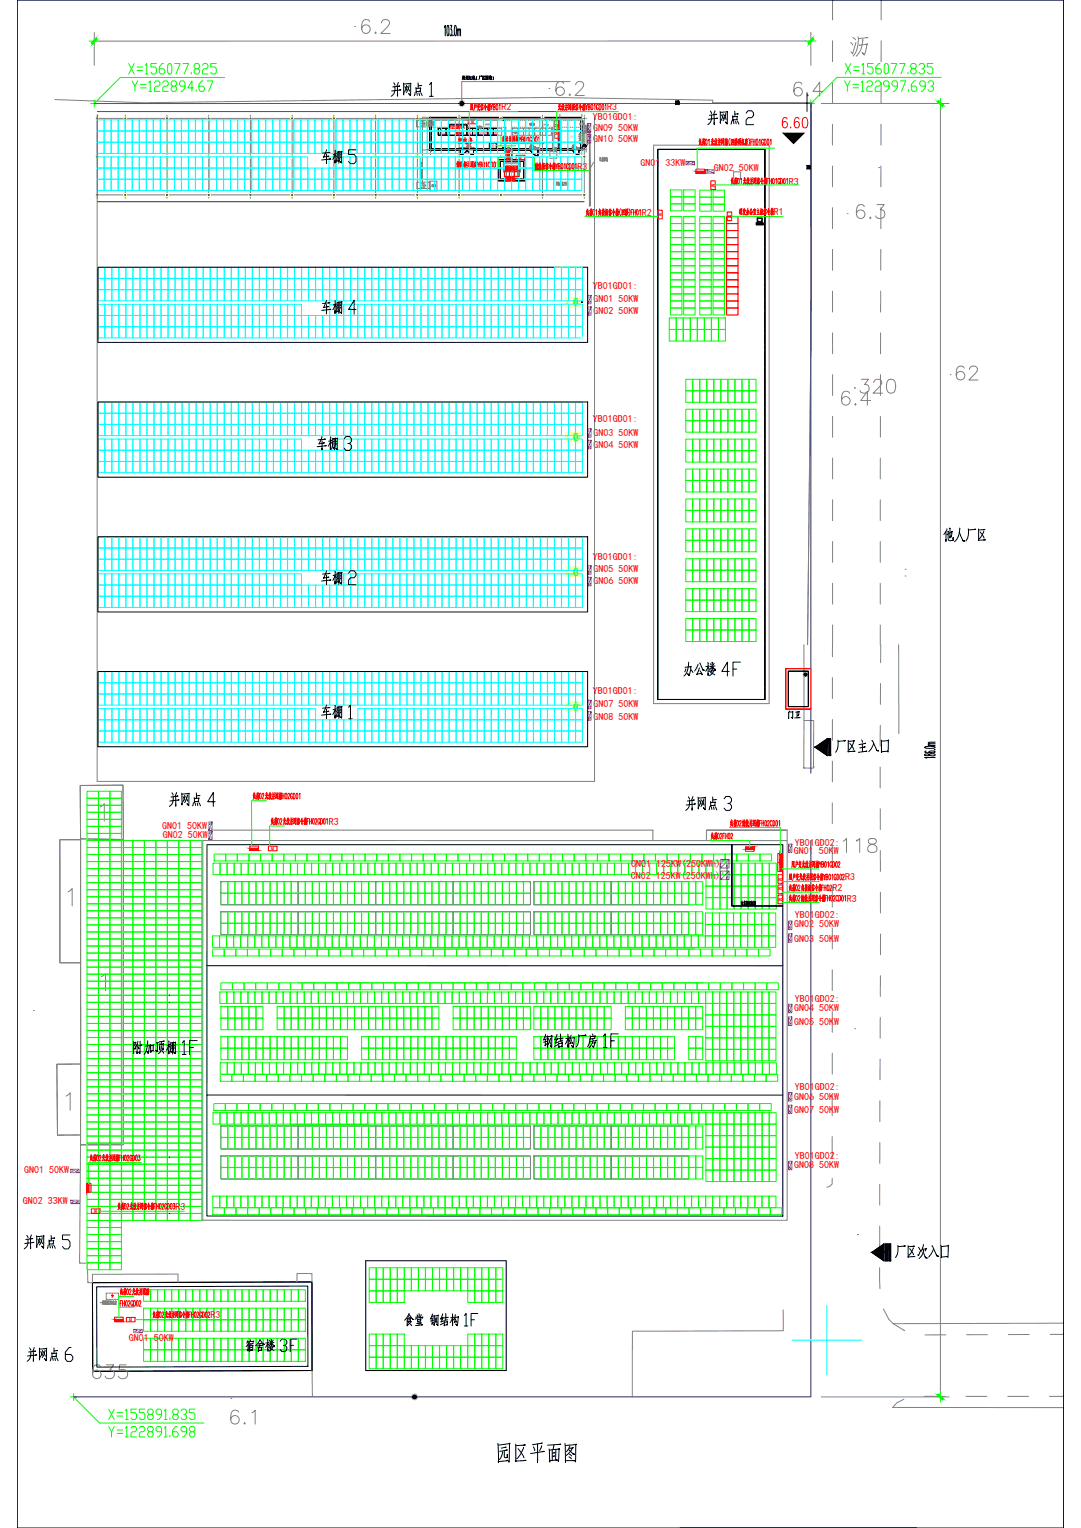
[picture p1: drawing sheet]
<svg xmlns="http://www.w3.org/2000/svg" width="1682mm" height="2378mm" viewBox="0 0 1682 2378" stroke-linecap="round" stroke-linejoin="round" font-family="sans-serif">
<defs><g id="words">
<text font-size="41" x="773" y="2278">园区平面图</text>
<g font-size="30" fill="#808080">
<text x="864" y="150">6.2</text>
<text x="1331" y="341">6.3</text>
<text x="143" y="2147">635</text>
</g>
<g font-size="30">
<text x="607" y="151">并网点 1</text>
<text x="1100" y="195">并网点 2</text>
<text x="499" y="256">车棚 5</text>
<text x="492" y="702">车棚 3</text>
<text x="1066" y="1263">并网点 3</text>
<text x="844" y="1632">钢结构厂房 1F</text>
<text x="206" y="1643">附加顶棚 1F</text>
</g>
<g font-size="29.5" fill="#808080">
<text x="562" y="53">6.2</text>
<text x="1234" y="151">6.4</text>
<text x="1487" y="593">62</text>
<text x="1337" y="613">320</text>
<text x="1308" y="632">6.4</text>
<text x="1311" y="1328">118</text>
<text x="358" y="2218">6.1</text>
</g>
<g font-size="29.5">
<text x="499" y="490">车棚 4</text>
<text x="499" y="911">车棚 2</text>
<text x="1063" y="1053">办公楼 4F</text>
<text x="499" y="1120">车棚 1</text>
<text x="262" y="1256">并网点 4</text>
<text x="36" y="1945">并网点 5</text>
<text x="1392" y="1960">厂区次入口</text>
<text x="41" y="2120">并网点 6</text>
</g>
<text font-size="29.1" x="1467" y="844">他人厂区</text>
<g font-size="26.9">
<text x="1299" y="1172">厂区主入口</text>
<text x="628" y="2065">食堂 钢结构 1F</text>
<text x="382" y="2105">宿舍楼 3F</text>
</g>
<text font-size="23.4" fill="#0f0" x="204" y="144">Y=122894.67</text>
<g font-size="22.9" fill="#0f0">
<text x="199" y="116">X=156077.825</text>
<text x="1314" y="116">X=156077.835</text>
<text x="1313" y="143">Y=122997.693</text>
<text x="168" y="2211">X=155891.835</text>
<text x="168" y="2238">Y=122891.698</text>
</g>
<text font-size="22.9" fill="#f00" x="1216" y="200">6.60</text>
<text font-size="17.6" fill="#f00" x="1226" y="1120">门卫</text>
<text font-size="15.9" x="712" y="226">配电房</text>
<g font-size="15.6" fill="#f00">
<text x="780" y="172">R2</text>
<text x="945" y="172">R3</text>
<text x="922" y="187">YB01GD01:</text>
<text x="923" y="203">GN09 50KW</text>
<text x="923" y="221">GN10 50KW</text>
<text x="997" y="258">GN01 33KW</text>
<text x="898" y="264">R3</text>
<text x="1111" y="267">GN02 50KW</text>
<text x="1227" y="287">R3</text>
<text x="999" y="336">R2</text>
<text x="1204" y="335">R1</text>
<text x="922" y="450">YB01GD01:</text>
<text x="924" y="471">GN01 50KW</text>
<text x="924" y="489">GN02 50KW</text>
<text x="922" y="657">YB01GD01:</text>
<text x="924" y="679">GN03 50KW</text>
<text x="924" y="697">GN04 50KW</text>
<text x="922" y="872">YB01GD01:</text>
<text x="924" y="890">GN05 50KW</text>
<text x="924" y="908">GN06 50KW</text>
<text x="922" y="1080">YB01GD01:</text>
<text x="924" y="1101">GN07 50KW</text>
<text x="924" y="1120">GN08 50KW</text>
<text x="512" y="1284">R3</text>
<text x="253" y="1290">GN01 50KW</text>
<text x="253" y="1305">GN02 50KW</text>
<text x="1237" y="1316">YB01GD02:</text>
<text x="1235" y="1330">GN01 50KW</text>
<text x="982" y="1349">CN01 125KW(250KWh)</text>
<text x="982" y="1368">CN02 125KW(250KWh)</text>
<text x="1315" y="1370">R3</text>
<text x="1295" y="1387">R2</text>
<text x="1318" y="1403">R3</text>
<text x="1237" y="1429">YB01GD02:</text>
<text x="1236" y="1443">GN02 50KW</text>
<text x="1236" y="1465">GN03 50KW</text>
<text x="1237" y="1559">YB01GD02:</text>
<text x="1236" y="1574">GN04 50KW</text>
<text x="1236" y="1595">GN05 50KW</text>
<text x="1237" y="1697">YB01GD02:</text>
<text x="1236" y="1712">GN06 50KW</text>
<text x="1236" y="1732">GN07 50KW</text>
<text x="1237" y="1804">YB01GD02:</text>
<text x="1236" y="1819">GN08 50KW</text>
<text x="38" y="1826">GN01 50KW</text>
<text x="36" y="1875">GN02 33KW</text>
<text x="273" y="1883">R3</text>
<text x="328" y="2051">R3</text>
<text x="201" y="2086">GN01 50KW</text>
</g>
<text font-size="10.6" x="718" y="125">规划红线（厂区围墙）</text>
<text font-size="10.6" fill="#f00" x="708" y="210">变压器</text>
<text font-size="10.1" x="1262" y="265" transform="rotate(-90 1262 265)">围墙</text>
<text font-size="9.7" x="1058" y="164" transform="rotate(-90 1058 164)">围墙</text>
<g font-size="9.3" fill="#f00">
<text x="733" y="192">M</text>
<text x="870" y="197" transform="rotate(-90 870 197)">M</text>
<text x="700" y="201">1250KVA</text>
<text x="870" y="211" transform="rotate(-90 870 211)">M</text>
<text x="808" y="248">M</text>
<text x="1106" y="286" transform="rotate(90 1106 286)">M</text>
<text x="1132" y="334" transform="rotate(90 1132 334)">M</text>
<text x="1030" y="336" transform="rotate(-90 1030 336)">M</text>
<text x="422" y="1324">M</text>
<text x="1211" y="1366" transform="rotate(90 1211 1366)">M</text>
<text x="1211" y="1380" transform="rotate(90 1211 1380)">M</text>
<text x="1211" y="1398" transform="rotate(90 1211 1398)">M</text>
<text x="147" y="1888">M</text>
<text x="201" y="2057">M</text>
</g>
<g font-size="9" fill="#f00">
<text x="687" y="210" transform="rotate(-90 687 210)">AH11</text>
<text x="694" y="210" transform="rotate(-90 694 210)">AH12</text>
<text x="700" y="211" transform="rotate(-90 700 211)">AH13</text>
<text x="734" y="211" transform="rotate(-90 734 211)">101D</text>
<text x="743" y="211" transform="rotate(-90 743 211)">102D</text>
<text x="752" y="211" transform="rotate(-90 752 211)">103D</text>
<text x="760" y="211" transform="rotate(-90 760 211)">104D</text>
<text x="767" y="211" transform="rotate(-90 767 211)">105D</text>
<text x="774" y="211" transform="rotate(-90 774 211)">106D</text>
<text x="761" y="230">106D</text>
</g>
<text font-size="7.5" fill="#808080" x="741" y="201">电缆沟</text>
<text font-size="7.1" fill="#808080" x="823" y="196">电缆沟</text>
<text font-size="5.3" fill="#808080" x="886" y="214">值班室</text>
<g font-size="2.6" fill="#808080">
<text x="910" y="194">高压进线</text>
<text x="778" y="207" transform="rotate(-90 778 207)">107D</text>
<text x="811" y="207" transform="rotate(-90 811 207)">预留</text>
<text x="820" y="207" transform="rotate(-90 820 207)">预留</text>
<text x="829" y="207" transform="rotate(-90 829 207)">预留</text>
<text x="837" y="207" transform="rotate(-90 837 207)">预留</text>
<text x="846" y="207" transform="rotate(-90 846 207)">预留</text>
<text x="855" y="207" transform="rotate(-90 855 207)">预留</text>
<text x="862" y="240">出线管控</text>
<text x="1148" y="272">出线管控</text>
</g>
<g font-size="2.3" fill="#808080">
<text x="756" y="194">-0.800</text>
<text x="847" y="194">-0.800</text>
<text x="839" y="222">±0.000</text>
</g>
<g font-size="1.3" fill="#808080">
<text x="789" y="245">直流交流通讯</text>
<text x="793" y="245">备用直流交流</text>
<text x="796" y="245">通讯</text>
<text x="798" y="248">PCS</text>
<text x="803" y="264">浮球</text>
</g>
</g></defs>
<!-- layer: TK -->
<g fill="none" stroke="#808080" stroke-width="1.56">
<path d="M871 178v6M905 178v6M662 184h251M668 183h238M670 187h.1M670 195h.1M670 182v4M670 188v6M670 196v6M671 198h1M674 198h1M677 198h2"/>
<path d="M681 198h1M684 198h1M687 198h1M690 198h2M694 198h1M714 186h69M727 193h1v1M728 196l1 2M731 198h1M734 198h2M737 198h2M754 198h1"/>
<path d="M757 198h1M760 198h2M763 198h2M767 198h1M770 198h1M773 198h2M776 198h2M780 198h1M783 198h1M785 187h2M786 198h1M789 187h2"/>
<path d="M793 187h1M796 198h1M796 187h1M799 187h1M799 198h2M802 187h2M803 198h1M806 187h1M806 198h1M809 187h1M809 198h1M812 187h1"/>
<path d="M812 198h2M815 187h2M816 198h1M819 187h1M819 198h1M822 187h1M825 187h1M828 187h2M832 187h1M835 187h1M835 198h1M838 187h1"/>
<path d="M838 198h2M841 187h2M842 198h1M845 187h1M845 198h1M848 187h1M848 198h1M851 187h1M851 198h2M854 187h2M855 198h1M858 187h3"/>
<path d="M858 198h2M863 187h2M867 187h1M868 198h1M870 187h1M871 198h1M871 185h.1M871 193h.1M871 185v7M871 194v6M873 187h1M874 198h1"/>
<path d="M876 187h2M877 198h2M880 187h1M881 198h1M883 187h1M884 198h1M886 187h1M887 198h1M889 187h2M890 198h2M893 187h1M894 198h1"/>
<path d="M896 187h1M897 198h1M899 187h1M900 198h1M902 187h2M902 192h7zM902 193h7zM902 194h7zM903 198h1M905 185h.1M905 193h.1M905 185v7"/>
<path d="M905 194v6M670 203h.1M670 211h.1M670 219h.1M670 204v6M670 212v6M871 201h.1M871 209h.1M871 217h.1M871 202v6M871 210v6M871 218v6"/>
<path d="M905 201h.1M905 209h.1M905 217h.1M905 202v6M905 210v6M905 218v6M670 227h.1M670 236h.1M670 220v7M670 228v7M670 236v5M727 230v3"/>
<path d="M790 229v6zM791 229v6zM792 229v6zM862 229v6zM863 229l1 6zM864 229l1 6zM865 229l1 6zM871 225h.1M871 233h.1M871 226v6M871 234v6M905 225h.1"/>
<path d="M905 233h.1M905 226v6M905 234v6M794 248v-3l1 3M795 248v-3l1 3M796 248v-3l1 3"/>
<circle cx="795" cy="248" r=".2"/>
<circle cx="796" cy="248" r=".2"/>
<circle cx="797" cy="248" r=".2"/>
</g>
<path d="M906 183v50M907 183v51" fill="none" stroke="#808080" stroke-width="1.56"/>
<!-- layer: A-DOOR -->
<g fill="none" stroke="#808080" stroke-width="1.56">
<path d="M195 179v130M260 179v130M325 179v130M390 179v130M455 179v130M520 179v130M584 179v130M649 179v130M714 179v130M844 179v130M909 179v130M151 183v1033h774v-1033"/>
<path d="M152 184h757M648 188h19v9h-19zM657 193v91M657 183h249v50h-249zM658 190l-2 3 4-1-3 3M663 189h11v2h-11zM663 194h11v2h-11zM663 192h12v2h-12zM671 187h114M912 201v36M664 233h248M786 224h1"/>
<path d="M787 234h10v12h-10zM856 235h10v11h-10M866 233h-10v11M1017 226h180v869h-180zM776 249v11M783 252h27v16h-27zM785 254h23v21h-23zM794 247h3v1h-3zM795 249h3M924 252l-6 11M785 266h23M785 265h23"/>
<path d="M785 267h23M805 274v-17h-17v18M1142 268h10v10h-10M1142 266v10M649 284h19v9h-19zM659 286l-2 3 3-1-2 3M152 303h757M332 1292h684v16M1099 1308v-16h126v16M165 2016v3M168 2013h-3v2M169 2013h3"/>
<path d="M174 2013h2M178 2013h2M182 2013h2v2M184 2016v3M165 2020v2h3M169 2022h3M174 2022h2M178 2022h2M184 2020v2h-2"/>
<circle cx="657" cy="193" r="4"/>
<circle cx="803" cy="262" r=".8"/>
<circle cx="658" cy="289" r="4"/>
</g>
<g fill="none" stroke="#000" stroke-width="1.56">
<path d="M686 200v10M694 200v10M696 200h-14v10h23M726 194l1 14M727 200h11M735 200v8M753 200h21v10h-33M759 200v10M768 200v10M872 186h32v45h-32zM700 205v5M744 203v7"/>
<path d="M753 203v7M707 231h-36v-45h112v1h2v-1h85v45h-85v-2h-2v2h-42M716 231v3h-47v-51h238v51h-6v-3M716 233v7h3M720 240h-1M721 239l-1 1M721 239h.1M724 237l-3 2M725 236v1M726 236h-1M726 235v1M726 235h.1"/>
<path d="M726 234v1M727 234h.1M727 234v-1l1 2M728 235h.1M728 236l2 2M730 238l2 1M732 239h.1M732 239l1 1M733 240h.1M733 240h1M737 233v7h-2M737 231v3h87v-3"/>
<path d="M825 233h.1M825 233v1M825 234l1 1M826 235h.1M826 235v1M826 236h.1M826 236h1M827 236v1M827 237h.1M827 237l1 1M828 238h.1M829 238v1"/>
<path d="M829 239h.1M829 239l1 1M830 240h1M837 233v10M837 231v3h53v-3M891 233l1 2M892 235h.1M892 236h.1M893 236l1 2M894 238h.1M895 238v1M895 239h.1"/>
<path d="M895 239h1M896 239v1M896 240h2M901 233v7h-3M1024 232h166v857h-166zM734 240h.1M734 240h1M735 240h.1M776 249h41v32h-41zM778 251h37v28h-37zM831 240h.1M831 240v1"/>
<path d="M831 241h2M833 241h.1M833 242h1M834 242h.1M834 242l3 1M1227 1099v-54h31v55h-6M1139 1315v95h79"/>
</g>
<!-- layer: KG -->
<path d="M700 200v10" fill="none" stroke="#808080" stroke-width="1.56"/>
<!-- layer: QW0bk -->
<path d="M727 200h1M781 200v10h-7M797 200h61v10h-61zM806 200v10M815 200v10M823 200v10M832 200v10M841 200v10M849 200v10" fill="none" stroke="#808080" stroke-width="1.56"/>
<!-- layer: 0 -->
<g fill="none" stroke="#808080" stroke-width="1.56">
<path d="M887 127h-168v34M774 200h7M787 198v33M796 198v33M860 198v33M868 198v33M909 197h3M911 197l4 1M911 199l1 1M912 197v1M912 196h-1v1M913 197l-1-1 3 2"/>
<path d="M913 197l1 1M914 198h-5M914 199h1l-4 1M915 196l-2 1M800 206v1M800 206h.1M800 205v1M800 205h.1M800 206v1zM801 206v1M801 205h.1M801 207h1"/>
<path d="M802 205h.1M802 206v1M802 205v1l-1-1M802 206h.1M803 205v2M803 206v-1v2M803 206h.1M803 205v1M804 205v2M804 206h.1M901 213l3 1M901 216l6 1"/>
<path d="M902 215l-1 1M902 216v-1l1 1M902 208v1M902 208h2M903 220l-1-2h3l1 2h-4M903 213l3 1M903 210h1M903 209h.1M904 208v2M904 219v1M904 209h-3M904 215v1"/>
<path d="M904 215h-1M904 208h3v1h-3zM904 213h-1M904 211l-1 1M904 215l3 1M905 208l1 1zM905 210h1M905 210h-4M906 212h1h-6M907 218h-2h2l-1 1h-5M907 215h-2v1M909 200h6"/>
<path d="M909 203l4 1M911 204h-2M911 204v1M911 204l4 1M911 203v-1l4 2M912 202v-1l3 1M915 204h-3M915 203h-3M824 228h9l2 3M825 226h.1M825 226v2M825 226v1"/>
<path d="M825 227h1M826 227h-1M826 226h1zM826 227h1M826 227h.1M827 227h.1M827 226h-1M827 226h1M828 226v1M828 227h.1M828 227h-1M828 227l1 1-1-1"/>
<path d="M829 228v-1v1M829 226h1h-2M829 227h.1M829 226v1M890 228h7l2 3M891 226v2M891 227h.1M891 227l1-1v1M892 226v1M892 226h-1M892 227h-1M892 227h.1"/>
<path d="M893 226h-1M893 227h.1M893 227v1l1-1M893 226h1M894 226v1M894 226l-1 1M894 227h.1M894 227h2h-1v1M894 227h-1M894 226h.1M895 226h1h-1M895 227h.1"/>
<path d="M895 226v1M901 222l1 1M902 223h3M902 223h4l-4-1 1 1M904 222l-2 1M905 223h.1M906 221h-1h1v1l-4-1v1M907 228h.1M907 228h5M912 228h.1M933 245h2v2h-2M933 246v4h2v-1v1"/>
<path d="M937 247v3M937 247h1v4M938 245l-2 4M938 249h-1M938 248h-1M939 246h-3M940 247v1M940 247h2v1M940 248v2M940 250l1-1-1 2M940 245v2M940 248h1l-1 1"/>
<path d="M941 246l-1 1M941 245v2M941 246v1M942 246h-1M943 245v2M944 246l-1 3 1-1M944 249l-1 1M944 245l1 6M945 245v1M945 246l-1 1M945 248l-1 3M945 248h-1"/>
<path d="M669 282h11v15h-11zM672 289h.1M672 288h1M673 289l-1 1M673 288v2M673 288h.1M674 289h.1M674 287v1M674 289v1M675 287v1M675 288v3l1-1M675 290v-1l-1 2"/>
<path d="M676 288h-2M676 287v4v-1M677 288h-1M677 289l-1 1M677 287v4M677 289v1M677 288h.1M866 283v3l1-1v-2l-1 1M866 286l-1 3M867 286v2M869 287l-1 2M869 285v4"/>
<path d="M870 283l1 3-1-1M870 283l-2 3M870 287v1M870 285l-1 1M870 286l-1 1M872 284v-1v6M874 284h1v1M875 285v4M875 285l-1 2M876 283v5h1v-1v1M877 284l1-1v6M881 283h-1v2a1.4 1.4 0 0 1 1 2 1.4 1.4 0 0 1-1 1h-1"/>
<path d="M882 284a2.7 2.7 0 0 1 0 4zM158 2027l-2 1M160 2024l-1 6M160 2025h1l-1 1M161 2028l-1 2 1-1M161 2029v1M161 2027h-1M161 2028h-1M163 2024v6v-1M163 2026l-1 2M163 2027h.1M163 2026h-1"/>
<path d="M164 2025h.1M164 2026l-1 2M164 2028l1 2M164 2024v3M164 2026l1 1M164 2028l-1 2M165 2025l-1 1M165 2028h-2M165 2026h-2M166 2024v6v-1M166 2026v3M166 2027h1"/>
<path d="M167 2026h-1M167 2026l1-1-1 2v1l1-1v2M167 2025h.1M167 2028l-1 2M167 2026v4M168 2024v2M169 2024v6h2v-5h-2M172 2026v4h1v-4h-1M173 2028l-1 1M173 2028v-3l-1 3M173 2025h-1M174 2025v5h1v-2v2"/>
<path d="M175 2026l1 3 1-1v-2h-1M176 2024v6h2v-1v1M177 2027h-1M179 2025v1M179 2026l2-1v1M180 2024v1M180 2027l-1 1h2M180 2028v2M180 2027l1 1M180 2026l-1 1M180 2029h-1M181 2030h-2"/>
</g>
<!-- layer: WALL -->
<path d="M716 233h.1M737 233h.1M824 233h1M837 233h.1M890 233h1M901 233h.1" fill="none" stroke="#808080" stroke-width="1.56"/>
<path d="M755 194h7M760 199l1 1 1-1M846 194h7l-1 2-1-2M824 231h14zM824 230l14 1zM824 230h14zM839 223h7l-1 1-2-1M890 231h12zM890 230l12 1zM890 230h12z" fill="none" stroke="#808080" stroke-width="1.56"/>
<!-- layer: A-DOOR -->
<path d="M152 179v130M152 174h757M152 314h757" fill="none" stroke="#00f" stroke-width="1.56"/>
<!-- layer: KZ -->
<g fill="none" stroke="#ff0" stroke-width="1.56">
<path d="M151 184h1v1h-1zM194 184h2v1h-2zM259 184h2v1h-2zM324 184h2v1h-2zM389 184h1v1h-1zM454 184h1v1h-1zM519 184h1v1h-1zM584 184h1v1h-1zM649 184h1v1h-1zM714 184h1v1h-1zM778 184h2v1h-2zM843 184h2v1h-2z"/>
<path d="M908 184h2v1h-2zM151 243h1v2h-1zM194 243h2v2h-2zM259 243h2v2h-2zM324 243h2v2h-2zM389 243h1v2h-1zM454 243h1v2h-1zM584 243h1v2h-1zM649 243h1v2h-1zM714 243h1v2h-1zM778 243h2v2h-2zM843 243h2v2h-2z"/>
<path d="M908 243h2v2h-2zM151 303h1v1h-1zM194 303h2v1h-2zM259 303h2v1h-2zM324 303h2v1h-2zM389 303h1v1h-1zM454 303h1v1h-1zM519 303h1v1h-1zM584 303h1v1h-1zM649 303h1v1h-1zM714 303h1v1h-1zM778 303h2v1h-2z"/>
<path d="M843 303h2v1h-2zM908 303h2v1h-2z"/>
</g>
<g fill="#00f" stroke="#00f" stroke-width="1.56">
<path d="M151 184h1zM151 184h1z"/>
<path d="M152 184v1zM152 184v1z"/>
<path d="M151 184v1zM151 184v1z"/>
<path d="M151 185h1zM151 185h1z"/>
<path d="M194 184h2zM194 184h2z"/>
<path d="M196 184v1zM196 184v1z"/>
<path d="M194 184v1zM194 184v1z"/>
<path d="M194 185h2zM194 185h2z"/>
<path d="M259 184h2zM259 184h2z"/>
<path d="M261 184v1zM261 184v1z"/>
<path d="M259 184v1zM259 184v1z"/>
<path d="M259 185h2zM259 185h2z"/>
<path d="M324 184h2zM324 184h2z"/>
<path d="M325 184l1 1zM325 184l1 1z"/>
<path d="M324 184v1zM324 184v1z"/>
<path d="M324 185h2zM324 185h2z"/>
<path d="M389 184h1zM389 184h1z"/>
<path d="M390 184v1zM390 184v1z"/>
<path d="M389 184v1zM389 184v1z"/>
<path d="M389 185h1zM389 185h1z"/>
<path d="M454 184h1zM454 184h1z"/>
<path d="M455 184v1zM455 184v1z"/>
<path d="M454 184v1zM454 184v1z"/>
<path d="M454 185h1zM454 185h1z"/>
<path d="M519 184h1zM519 184h1z"/>
<path d="M520 184v1zM520 184v1z"/>
<path d="M519 184v1zM519 184v1z"/>
<path d="M519 185h1zM519 185h1z"/>
<path d="M584 184h1zM584 184h1z"/>
<path d="M585 184v1zM585 184v1z"/>
<path d="M584 184v1zM584 184v1z"/>
<path d="M584 185h1zM584 185h1z"/>
<path d="M649 184h1zM649 184h1z"/>
<path d="M650 184v1zM650 184v1z"/>
<path d="M649 184v1zM649 184v1z"/>
<path d="M649 185h1zM649 185h1z"/>
<path d="M714 184h1zM714 184h1z"/>
<path d="M715 184v1zM715 184v1z"/>
<path d="M714 184v1zM714 184v1z"/>
<path d="M714 185h1zM714 185h1z"/>
<path d="M778 184h2zM778 184h2z"/>
<path d="M780 184v1zM780 184v1z"/>
<path d="M778 184l1 1zM778 184l1 1z"/>
<path d="M778 185h2zM778 185h2z"/>
<path d="M843 184h2zM843 184h2z"/>
<path d="M845 184v1zM845 184v1z"/>
<path d="M843 184v1zM843 184v1z"/>
<path d="M843 185h2zM843 185h2z"/>
<path d="M151 243h1zM151 243h1z"/>
<path d="M152 243v2zM152 243v2z"/>
<path d="M151 243v2zM151 243v2z"/>
<path d="M151 245h1zM151 245h1z"/>
<path d="M194 243h2zM194 243h2z"/>
<path d="M196 243v2zM196 243v2z"/>
<path d="M194 243v2zM194 243v2z"/>
<path d="M194 245h2zM194 245h2z"/>
<path d="M259 243h2zM259 243h2z"/>
<path d="M261 243v2zM261 243v2z"/>
<path d="M259 243v2zM259 243v2z"/>
<path d="M259 245h2zM259 245h2z"/>
<path d="M324 243h2zM324 243h2z"/>
<path d="M325 243l1 2zM325 243l1 2z"/>
<path d="M324 243v2zM324 243v2z"/>
<path d="M324 245h2zM324 245h2z"/>
<path d="M389 243h1zM389 243h1z"/>
<path d="M390 243v2zM390 243v2z"/>
<path d="M389 243v2zM389 243v2z"/>
<path d="M389 245h1zM389 245h1z"/>
<path d="M454 243h1zM454 243h1z"/>
<path d="M455 243v2zM455 243v2z"/>
<path d="M454 243v2zM454 243v2z"/>
<path d="M454 245h1zM454 245h1z"/>
<path d="M584 243h1zM584 243h1z"/>
<path d="M585 243v2zM585 243v2z"/>
<path d="M584 243v2zM584 243v2z"/>
<path d="M584 245h1zM584 245h1z"/>
<path d="M649 243h1zM649 243h1z"/>
<path d="M650 243v2zM650 243v2z"/>
<path d="M649 243v2zM649 243v2z"/>
<path d="M649 245h1zM649 245h1z"/>
<path d="M714 243h1zM714 243h1z"/>
<path d="M715 243v2zM715 243v2z"/>
<path d="M714 243v2zM714 243v2z"/>
<path d="M714 245h1zM714 245h1z"/>
<path d="M778 243h2zM778 243h2z"/>
<path d="M780 243v2zM780 243v2z"/>
<path d="M778 243l1 2zM778 243l1 2z"/>
<path d="M778 245h2zM778 245h2z"/>
<path d="M843 243h2zM843 243h2z"/>
<path d="M845 243v2zM845 243v2z"/>
<path d="M843 243v2zM843 243v2z"/>
<path d="M843 245h2zM843 245h2z"/>
<path d="M151 303h1zM151 303h1z"/>
<path d="M152 303v1zM152 303v1z"/>
<path d="M151 303v1zM151 303v1z"/>
<path d="M151 304h1zM151 304h1z"/>
<path d="M194 303h2zM194 303h2z"/>
<path d="M196 303v1zM196 303v1z"/>
<path d="M194 303v1zM194 303v1z"/>
<path d="M194 304h2zM194 304h2z"/>
<path d="M259 303h2zM259 303h2z"/>
<path d="M261 303v1zM261 303v1z"/>
<path d="M259 303v1zM259 303v1z"/>
<path d="M259 304h2zM259 304h2z"/>
<path d="M324 303h2zM324 303h2z"/>
<path d="M325 303l1 1zM325 303l1 1z"/>
<path d="M324 303v1zM324 303v1z"/>
<path d="M324 304h2zM324 304h2z"/>
<path d="M389 303h1zM389 303h1z"/>
<path d="M390 303v1zM390 303v1z"/>
<path d="M389 303v1zM389 303v1z"/>
<path d="M389 304h1zM389 304h1z"/>
<path d="M454 303h1zM454 303h1z"/>
<path d="M455 303v1zM455 303v1z"/>
<path d="M454 303v1zM454 303v1z"/>
<path d="M454 304h1zM454 304h1z"/>
<path d="M519 303h1zM519 303h1z"/>
<path d="M520 303v1zM520 303v1z"/>
<path d="M519 303v1zM519 303v1z"/>
<path d="M519 304h1zM519 304h1z"/>
<path d="M584 303h1zM584 303h1z"/>
<path d="M585 303v1zM585 303v1z"/>
<path d="M584 303v1zM584 303v1z"/>
<path d="M584 304h1zM584 304h1z"/>
<path d="M649 303h1zM649 303h1z"/>
<path d="M650 303v1zM650 303v1z"/>
<path d="M649 303v1zM649 303v1z"/>
<path d="M649 304h1zM649 304h1z"/>
<path d="M714 303h1zM714 303h1z"/>
<path d="M715 303v1zM715 303v1z"/>
<path d="M714 303v1zM714 303v1z"/>
<path d="M714 304h1zM714 304h1z"/>
<path d="M778 303h2zM778 303h2z"/>
<path d="M780 303v1zM780 303v1z"/>
<path d="M778 303l1 1zM778 303l1 1z"/>
<path d="M778 304h2zM778 304h2z"/>
<path d="M843 303h2zM843 303h2z"/>
<path d="M845 303v1zM845 303v1z"/>
<path d="M843 303v1zM843 303v1z"/>
<path d="M843 304h2zM843 304h2z"/>
<path d="M908 184h2zM908 184h2z"/>
<path d="M910 184v1zM910 184v1z"/>
<path d="M908 184v1zM908 184v1z"/>
<path d="M908 185h2zM908 185h2z"/>
<path d="M908 243h2zM908 243h2z"/>
<path d="M910 243v2zM910 243v2z"/>
<path d="M908 243v2zM908 243v2z"/>
<path d="M908 245h2zM908 245h2z"/>
<path d="M908 303h2zM908 303h2z"/>
<path d="M910 303v1zM910 303v1z"/>
<path d="M908 303v1zM908 303v1z"/>
<path d="M908 304h2zM908 304h2z"/>
</g>
<!-- layer: A-DOOR -->
<g fill="none" stroke="#ffff7f" stroke-width="1.56">
<path d="M149 182h5v4h-5zM193 182h4v4h-4zM258 182h4v4h-4zM323 182h4v4h-4zM388 182h4v4h-4zM452 182h5v4h-5zM517 182h5v4h-5zM582 182h5v4h-5zM647 182h5v4h-5zM712 182h5v4h-5zM777 182h4v4h-4zM842 182h4v4h-4z"/>
<path d="M907 182h4v4h-4zM654 204h.1M149 242h5v4h-5zM193 242h4v4h-4zM258 242h4v4h-4zM323 242h4v4h-4zM388 242h4v4h-4zM452 242h5v4h-5zM582 242h5v4h-5zM647 242h5v4h-5zM654 244h.1M712 242h5v4h-5z"/>
<path d="M777 242h4v4h-4zM842 242h4v4h-4zM907 242h4v4h-4zM654 279h.1M149 301h5v5h-5zM193 301h4v5h-4zM258 301h4v5h-4zM323 301h4v5h-4zM388 301h4v5h-4zM452 301h5v5h-5zM517 301h5v5h-5zM582 301h5v5h-5z"/>
<path d="M647 301h5v5h-5zM712 301h5v5h-5zM777 301h4v5h-4zM842 301h4v5h-4zM907 301h4v5h-4zM655 433h.1M655 474h.1M881 463h23v15h-23zM900 475h2M900 466h2M905 463l1 1zM905 479l1 1z"/>
<path d="M907 464v2M907 475v2M1063 477h.1M1129 477h.1M1041 495h86M655 509h.1M906 508v1M905 525l1 1zM655 643h.1M906 643h.1M881 673h23v14h-23zM900 676h2"/>
<path d="M655 683h.1M900 685h2M655 718h.1M906 718h.1M655 853h.1M906 853h.1M655 893h.1M881 883h23v14h-23zM900 894h2M900 885h2M655 928h.1M906 928h.1"/>
<path d="M655 1063h.1M881 1092h23v15h-23zM900 1095h2M655 1103h.1M900 1104h2M655 1138h.1M906 1138h.1M189 1308v591M333 1329h.1M351 1329h.1M369 1329h.1M387 1329h.1"/>
<path d="M405 1329h1M423 1329h1M441 1329h1M1110 1329h.1M331 1477h.1M349 1477h.1M367 1477h.1M385 1477h.1M403 1477h.1M421 1477h.1M439 1477h.1M457 1477h.1"/>
<path d="M566 1477h.1M674 1477h.1M783 1477h.1M891 1477h.1M999 1477h1M1108 1477h.1M344 1529v1M362 1530h.1M380 1530h.1M398 1530h.1M416 1530h.1M434 1530h.1"/>
<path d="M452 1530h.1M470 1530h.1M578 1530h1M687 1530h.1M795 1530h1M904 1530h.1M1012 1530h.1M1121 1530h.1M343 1672h.1M361 1672h.1M379 1672h.1M397 1672h.1"/>
<path d="M415 1672h.1M433 1672h.1M451 1672h.1M469 1672h.1M578 1672h.1M686 1672h.1M794 1672h1M903 1672h.1M1011 1672h1M1120 1672h.1M333 1717v1M351 1718h.1"/>
<path d="M369 1718h.1M387 1718h.1M405 1718h.1M423 1718h.1M441 1718h.1M459 1718h.1M567 1718h1M676 1718h.1M784 1718h1M893 1718h.1M1001 1718h.1M1110 1718h.1"/>
<path d="M331 1879v1M349 1880h.1M367 1880h.1M385 1880h.1M403 1880h.1M421 1880h1M439 1880h1M457 1880h1M566 1880h.1M674 1880h1M783 1880h.1M891 1880h.1"/>
<path d="M1000 1880h.1M1108 1880h.1M771 1991h.1M782 1991h.1M575 2009h.1M771 2009h.1M782 2009h.1M575 2094h.1M771 2094h.1M782 2094h.1M771 2112h.1M782 2112h.1"/>
</g>
<g fill="none" stroke="#808080" stroke-width="1.56">
<path d="M655 254h2M657 258h.1M657 256l-3 1M657 253h-2v1M657 252h-2v1M654 261l1 1v-1h1v1M654 276h1M654 265h1M654 277v1l2-1 1 1zM654 271l1 1 2-1h-2l1 1M654 276l1 1M654 268h3"/>
<path d="M654 264l1 1M655 276l-1 1M655 264l-1 1M655 275h2l-1-1 1 1M655 263l2 1-1-1 1 1M655 274l3 1-3-1h1M655 262l3 1M655 267v2M656 265v2l-2-1h3M656 263h-1l3 1M657 273h-3"/>
<circle cx="655" cy="260" r="1.3"/>
<circle cx="655" cy="255" r="1.3"/>
<circle cx="655" cy="270" r="1.3"/>
</g>
<!-- layer: A-DOOR -->
<g fill="none" stroke="#f00" stroke-width="1.56">
<path d="M728 186h14v7h-14zM863 188h7v13h-7zM863 202h7v13h-7zM789 235h7v14h-7zM792 235v14M803 242h14v7h-14zM785 266h8v9h-8zM793 266h7v9h-7zM800 266h8v9h-8zM1083 263h13v7h-13zM1083 267h13M1106 281h7v14h-7z"/>
<path d="M1024 327h6v14h-6zM1132 330h7v13h-7zM389 1317h13v7h-13zM418 1317h13v7h-13zM1160 1318h13v7h-13zM389 1320h13M1160 1322h13M1210 1329h7v13h-7zM1214 1329v13M1210 1343h7v13h-7zM1214 1343v13M1211 1361h6v14h-6z"/>
<path d="M1211 1377h6v14h-6zM1211 1393h6v14h-6zM135 1842h7v13h-7zM138 1842v13M142 1881h14v7h-14zM175 2014l-2 3 4-1-3 3M178 2050h14v7h-14zM178 2054h14M197 2050h13v7h-13z"/>
</g>
<!-- layer: 0 -->
<g fill="#f00" stroke="#f00" stroke-width="1.56">
<path d="M792 235l-3 14h3zM789 235h3l-3 14z"/>
<path d="M1083 267l13 3v-3zM1083 267l13 3h-13z"/>
<path d="M178 2054l14 3v-3zM178 2054l14 3h-14z"/>
<path d="M138 1842l-3 13h3zM135 1842h3l-3 13z"/>
<path d="M1214 1329l3 13h-3zM1214 1329l3 13v-13z"/>
<path d="M1160 1322l13-4v4zM1160 1318v4l13-4z"/>
<path d="M389 1320l13 4v-4zM389 1320l13 4h-13z"/>
<path d="M1214 1343l3 13h-3zM1214 1343l3 13v-13z"/>
</g>
<g fill="none" stroke="#000" stroke-width="1.56">
<path d="M761 223h11v8h-11zM906 228h1M908 225v3M909 225v3zM909 225l1 3zM910 225v3zM912 228h.1M1287 1150v26l-19-13M596 1339h.1M573 1358v1M583 1358v1M1155 1405l2 4h-1"/>
<path d="M1155 1402l-2 8M1156 1405h-3M1159 1402l-1 4h1M1159 1404v5v-1M1159 1403l-2 1M1160 1407l-3 1M1161 1403v6v-1M1161 1402l1 1M1162 1404v4l1-3h-1M1162 1403h2v6M1162 1406h.1M1165 1404v5l1-1v-4h-1"/>
<path d="M1165 1403v4M1166 1403v3M1166 1407h-1M1166 1403h-1M1167 1404l1-1-1 5 1 1v-2v1M1169 1404v4l2-1v-3h-2M1170 1402v7h2l-1-1v1M1171 1405l-2 1M1173 1403v6v-1M1173 1402v1M1174 1404v4l1-4-1 1M1174 1403h2l-1 6"/>
<path d="M1174 1406h.1M572 1471v1M582 1471v1M138 1549h1M156 1549h1M174 1549h.1M192 1549h.1M210 1549h.1M227 1549h1M245 1549h1M263 1549h1M281 1549h1"/>
<path d="M299 1549h.1M138 1560h1M156 1560h1M174 1560h.1M192 1560h.1M210 1560h.1M227 1560h1M245 1560h1M263 1560h1M281 1560h1M299 1560h.1M572 1746v1"/>
<path d="M583 1746v1M138 1801h1M138 1812h1M156 1801h1M156 1812h1M174 1801h.1M174 1812h.1M192 1801h.1M192 1812h.1M210 1801h.1M210 1812h.1M227 1801h1"/>
<path d="M227 1812h1M245 1801h1M245 1812h1M263 1801h1M263 1812h1M281 1801h1M281 1812h1M299 1801h.1M299 1812h.1M156 1878h1M174 1878h.1M210 1878h.1"/>
<path d="M227 1878h1M263 1878h1M281 1878h1M299 1878h.1M572 1876v1M583 1876v1M156 1889h1M174 1889h.1M210 1889h.1M227 1889h1M263 1889h1M281 1889h1"/>
<path d="M1378 1936h3v26h-3zM156 1954h1M174 1954h.1M1356 1949l19-13v26zM156 1965h1M174 1965h.1M1058 2378h368"/>
</g>
<g fill="none" stroke="#0f0" stroke-width="1.56">
<path d="M806 174l-76-1v13M962 174h-96v30M780 212v15h-8M779 227h23M780 223l62 1M1205 231h-120v32M789 245h-14v18h-64M817 245h14v20h85M1043 296h18v10h-18zM1064 296h18v10h-18zM1089 296h18v11h-18zM1109 296h18v11h-18z"/>
<path d="M1243 288h-130M1043 317h18v11h-18zM1043 306h18v11h-18zM1064 317h18v11h-18zM1064 306h18v11h-18zM1089 318h18v11h-18zM1089 307h18v11h-18zM1109 318h18v11h-18zM1109 307h18v11h-18zM911 337h113M1043 337h18v11h-18zM1064 337h18v11h-18z"/>
<path d="M1089 337h18v11h-18zM1109 337h18v11h-18zM1139 337h80M1043 359h18v11h-18zM1043 348h18v11h-18zM1064 359h18v11h-18zM1064 348h18v11h-18zM1089 359h18v11h-18zM1089 348h18v11h-18zM1109 359h18v11h-18zM1109 348h18v11h-18zM1043 370h18v11h-18z"/>
<path d="M1064 370h18v11h-18zM1089 370h18v11h-18zM1109 370h18v11h-18zM1043 392h18v11h-18zM1043 381h18v11h-18zM1064 392h18v11h-18zM1064 381h18v11h-18zM1089 392h18v11h-18zM1089 381h18v11h-18zM1109 392h18v11h-18zM1109 381h18v11h-18zM1043 414h18v10h-18z"/>
<path d="M1043 403h18v11h-18zM1064 414h18v10h-18zM1064 403h18v11h-18zM1089 414h18v10h-18zM1089 403h18v11h-18zM1109 414h18v10h-18zM1109 403h18v11h-18zM1043 436h18v10h-18zM1043 425h18v10h-18zM1064 436h18v10h-18zM1064 425h18v10h-18zM1089 436h18v10h-18z"/>
<path d="M1089 425h18v10h-18zM1109 436h18v10h-18zM1109 425h18v10h-18zM1043 458h18v10h-18zM1043 447h18v10h-18zM1064 458h18v10h-18zM1064 447h18v10h-18zM1089 458h18v10h-18zM1089 447h18v10h-18zM1109 458h18v10h-18zM1109 447h18v10h-18zM1043 479h18v11h-18z"/>
<path d="M1043 469h18v10h-18zM1064 479h18v11h-18zM1064 469h18v10h-18zM1089 479h18v11h-18zM1089 469h18v10h-18zM1109 479h18v11h-18zM1109 469h18v10h-18zM1041 495h11v18h-11zM1052 495h11v18h-11zM1063 495h11v18h-11zM1074 495h11v18h-11zM1085 495h11v18h-11z"/>
<path d="M1096 495h11v18h-11zM1107 495h11v18h-11zM1118 495h11v18h-11zM1041 513h11v18h-11zM1052 513h11v18h-11zM1063 513h11v18h-11zM1074 513h11v18h-11zM1085 513h11v18h-11zM1096 513h11v18h-11zM1107 513h11v18h-11zM1118 513h11v18h-11zM1067 590h11v18h-11z"/>
<path d="M1078 590h11v18h-11zM1089 590h11v18h-11zM1100 590h11v18h-11zM1111 590h11v18h-11zM1122 590h11v18h-11zM1133 590h11v18h-11zM1144 590h10v18h-10zM1155 590h10v18h-10zM1166 590h10v18h-10zM1067 608h11v18h-11zM1078 608h11v18h-11zM1089 608h11v18h-11z"/>
<path d="M1100 608h11v18h-11zM1111 608h11v18h-11zM1122 608h11v18h-11zM1133 608h11v18h-11zM1144 608h10v18h-10zM1155 608h10v18h-10zM1166 608h10v18h-10zM1067 637h11v18h-11zM1078 637h11v18h-11zM1089 637h11v18h-11zM1100 637h11v18h-11zM1111 637h11v18h-11z"/>
<path d="M1122 637h11v18h-11zM1133 637h11v18h-11zM1144 637h10v18h-10zM1155 637h10v18h-10zM1166 637h10v18h-10zM1067 655h11v18h-11zM1078 655h11v18h-11zM1089 655h11v18h-11zM1100 655h11v18h-11zM1111 655h11v18h-11zM1122 655h11v18h-11zM1133 655h11v18h-11z"/>
<path d="M1144 655h10v18h-10zM1155 655h10v18h-10zM1166 655h10v18h-10zM1067 683h11v18h-11zM1078 683h11v18h-11zM1089 683h11v18h-11zM1100 683h11v18h-11zM1111 683h11v18h-11zM1122 683h11v18h-11zM1133 683h11v18h-11zM1144 683h10v18h-10zM1155 683h10v18h-10z"/>
<path d="M1166 683h10v18h-10zM1067 701h11v18h-11zM1078 701h11v18h-11zM1089 701h11v18h-11zM1100 701h11v18h-11zM1111 701h11v18h-11zM1122 701h11v18h-11zM1133 701h11v18h-11zM1144 701h10v18h-10zM1155 701h10v18h-10zM1166 701h10v18h-10zM1067 730h11v18h-11z"/>
<path d="M1078 730h11v18h-11zM1089 730h11v18h-11zM1100 730h11v18h-11zM1111 730h11v18h-11zM1122 730h11v18h-11zM1133 730h11v18h-11zM1144 730h10v18h-10zM1155 730h10v18h-10zM1166 730h10v18h-10zM1067 748h11v18h-11zM1078 748h11v18h-11zM1089 748h11v18h-11z"/>
<path d="M1100 748h11v18h-11zM1111 748h11v18h-11zM1122 748h11v18h-11zM1133 748h11v18h-11zM1144 748h10v18h-10zM1155 748h10v18h-10zM1166 748h10v18h-10zM1067 777h11v17h-11zM1078 777h11v17h-11zM1089 777h11v17h-11zM1100 777h11v17h-11zM1111 777h11v17h-11z"/>
<path d="M1122 777h11v17h-11zM1133 777h11v17h-11zM1144 777h10v17h-10zM1155 777h10v17h-10zM1166 777h10v17h-10zM1067 794h11v18h-11zM1078 794h11v18h-11zM1089 794h11v18h-11zM1100 794h11v18h-11zM1111 794h11v18h-11zM1122 794h11v18h-11zM1133 794h11v18h-11z"/>
<path d="M1144 794h10v18h-10zM1155 794h10v18h-10zM1166 794h10v18h-10zM1067 823h11v18h-11zM1078 823h11v18h-11zM1089 823h11v18h-11zM1100 823h11v18h-11zM1111 823h11v18h-11zM1122 823h11v18h-11zM1133 823h11v18h-11zM1144 823h10v18h-10zM1155 823h10v18h-10z"/>
<path d="M1166 823h10v18h-10zM1067 841h11v18h-11zM1078 841h11v18h-11zM1089 841h11v18h-11zM1100 841h11v18h-11zM1111 841h11v18h-11zM1122 841h11v18h-11zM1133 841h11v18h-11zM1144 841h10v18h-10zM1155 841h10v18h-10zM1166 841h10v18h-10zM1067 870h11v17h-11z"/>
<path d="M1078 870h11v17h-11zM1089 870h11v17h-11zM1100 870h11v17h-11zM1111 870h11v17h-11zM1122 870h11v17h-11zM1133 870h11v17h-11zM1144 870h10v17h-10zM1155 870h10v17h-10zM1166 870h10v17h-10zM1067 887h11v18h-11zM1078 887h11v18h-11zM1089 887h11v18h-11z"/>
<path d="M1100 887h11v18h-11zM1111 887h11v18h-11zM1122 887h11v18h-11zM1133 887h11v18h-11zM1144 887h10v18h-10zM1155 887h10v18h-10zM1166 887h10v18h-10zM1067 916h11v18h-11zM1078 916h11v18h-11zM1089 916h11v18h-11zM1100 916h11v18h-11zM1111 916h11v18h-11z"/>
<path d="M1122 916h11v18h-11zM1133 916h11v18h-11zM1144 916h10v18h-10zM1155 916h10v18h-10zM1166 916h10v18h-10zM1067 934h11v18h-11zM1078 934h11v18h-11zM1089 934h11v18h-11zM1100 934h11v18h-11zM1111 934h11v18h-11zM1122 934h11v18h-11zM1133 934h11v18h-11z"/>
<path d="M1144 934h10v18h-10zM1155 934h10v18h-10zM1166 934h10v18h-10zM1067 963h11v18h-11zM1078 963h11v18h-11zM1089 963h11v18h-11zM1100 963h11v18h-11zM1111 963h11v18h-11zM1122 963h11v18h-11zM1133 963h11v18h-11zM1144 963h10v18h-10zM1155 963h10v18h-10z"/>
<path d="M1166 963h10v18h-10zM1067 981h11v17h-11zM1078 981h11v17h-11zM1089 981h11v17h-11zM1100 981h11v17h-11zM1111 981h11v17h-11zM1122 981h11v17h-11zM1133 981h11v17h-11zM1144 981h10v17h-10zM1155 981h10v17h-10zM1166 981h10v17h-10zM135 1231h18v11h-18z"/>
<path d="M153 1231h18v11h-18zM171 1231h18v11h-18zM135 1242h18v11h-18zM135 1253h18v11h-18zM153 1242h18v11h-18zM153 1253h18v11h-18zM171 1242h18v11h-18zM171 1253h18v11h-18zM415 1246h-24l1 71M135 1264h18v11h-18zM135 1275h18v11h-18zM153 1264h18v11h-18z"/>
<path d="M153 1275h18v11h-18zM171 1264h18v11h-18zM171 1275h18v11h-18zM135 1286h18v11h-18zM135 1297h18v11h-18zM153 1286h18v11h-18zM153 1297h18v11h-18zM171 1286h18v11h-18zM171 1297h18v11h-18zM443 1286h-24l1 31M1135 1288h79v41M135 1319h18v11h-18z"/>
<path d="M135 1308h18v11h-18zM153 1319h18v11h-18zM153 1308h18v11h-18zM171 1319h18v11h-18zM171 1308h18v11h-18zM189 1319h18v11h-18zM189 1308h18v11h-18zM207 1319h18v11h-18zM207 1308h18v11h-18zM225 1319h18v11h-18zM225 1308h18v11h-18zM243 1319h17v11h-17z"/>
<path d="M243 1308h17v11h-17zM260 1319h18v11h-18zM260 1308h18v11h-18zM278 1319h18v11h-18zM278 1308h18v11h-18zM296 1319h18v11h-18zM296 1308h18v11h-18zM1105 1308h62v10M135 1330h18v11h-18zM153 1330h18v11h-18zM171 1330h18v11h-18zM189 1330h18v11h-18z"/>
<path d="M207 1330h18v11h-18zM225 1330h18v11h-18zM243 1330h17v11h-17zM260 1330h18v11h-18zM278 1330h18v11h-18zM296 1330h18v11h-18zM333 1329h18v11h-18zM351 1329h18v11h-18zM369 1329h18v11h-18zM387 1329h18v11h-18zM406 1329h17v11h-17zM424 1329h17v11h-17z"/>
<path d="M442 1329h18v11h-18zM460 1329h18v11h-18zM478 1329h18v11h-18zM496 1329h18v11h-18zM514 1329h18v11h-18zM532 1329h18v11h-18zM550 1329h18v11h-18zM568 1329h18v11h-18zM586 1329h18v11h-18zM604 1329h18v11h-18zM622 1329h18v11h-18zM640 1329h18v11h-18z"/>
<path d="M659 1329h17v11h-17zM677 1329h17v11h-17zM695 1329h18v11h-18zM713 1329h18v11h-18zM731 1329h18v11h-18zM749 1329h18v11h-18zM767 1329h18v11h-18zM785 1329h18v11h-18zM803 1329h18v11h-18zM821 1329h18v11h-18zM839 1329h18v11h-18zM857 1329h18v11h-18z"/>
<path d="M875 1329h18v11h-18zM894 1329h17v11h-17zM912 1329h17v11h-17zM930 1329h18v11h-18zM948 1329h18v11h-18zM966 1329h18v11h-18zM984 1329h18v11h-18zM1002 1329h18v11h-18zM1020 1329h18v11h-18zM1038 1329h18v11h-18zM1056 1329h18v11h-18zM1074 1329h18v11h-18z"/>
<path d="M1092 1329h18v11h-18zM1110 1329h18v11h-18zM1128 1329h18v11h-18zM1147 1329h17v11h-17zM1165 1329h17v11h-17zM1183 1329h18v11h-18zM135 1341h18v11h-18zM135 1352h18v11h-18zM153 1341h18v11h-18zM153 1352h18v11h-18zM171 1341h18v11h-18zM171 1352h18v11h-18z"/>
<path d="M189 1341h18v11h-18zM189 1352h18v11h-18zM207 1341h18v11h-18zM207 1352h18v11h-18zM225 1341h18v11h-18zM225 1352h18v11h-18zM243 1341h17v11h-17zM243 1352h17v11h-17zM260 1341h18v11h-18zM260 1352h18v11h-18zM278 1341h18v11h-18zM278 1352h18v11h-18z"/>
<path d="M296 1341h18v11h-18zM296 1352h18v11h-18zM332 1343h10v18h-10zM343 1343h10v18h-10zM353 1343h11v18h-11zM364 1343h11v18h-11zM375 1343h11v18h-11zM386 1343h11v18h-11zM397 1343h11v18h-11zM408 1343h11v18h-11zM419 1343h11v18h-11zM430 1343h11v18h-11z"/>
<path d="M441 1343h11v18h-11zM452 1343h11v18h-11zM463 1343h11v18h-11zM474 1343h11v18h-11zM485 1343h11v18h-11zM496 1343h11v18h-11zM507 1343h11v18h-11zM518 1343h10v18h-10zM529 1343h10v18h-10zM540 1343h10v18h-10zM551 1343h10v18h-10zM562 1343h10v18h-10z"/>
<path d="M573 1343h10v18h-10zM583 1343h11v18h-11zM594 1343h11v18h-11zM605 1343h11v18h-11zM616 1343h11v18h-11zM627 1343h11v18h-11zM638 1343h11v18h-11zM649 1343h11v18h-11zM660 1343h11v18h-11zM671 1343h11v18h-11zM682 1343h11v18h-11zM693 1343h11v18h-11z"/>
<path d="M704 1343h11v18h-11zM715 1343h11v18h-11zM726 1343h11v18h-11zM737 1343h11v18h-11zM748 1343h11v18h-11zM759 1343h11v18h-11zM770 1343h11v18h-11zM781 1343h11v18h-11zM792 1343h11v18h-11zM803 1343h11v18h-11zM814 1343h10v18h-10zM825 1343h10v18h-10z"/>
<path d="M836 1343h10v18h-10zM847 1343h10v18h-10zM858 1343h10v18h-10zM869 1343h10v18h-10zM879 1343h11v18h-11zM890 1343h11v18h-11zM901 1343h11v18h-11zM912 1343h11v18h-11zM923 1343h11v18h-11zM934 1343h11v18h-11zM945 1343h11v18h-11zM956 1343h11v18h-11z"/>
<path d="M967 1343h11v18h-11zM978 1343h11v18h-11zM989 1343h11v18h-11zM1000 1343h11v18h-11zM1011 1343h11v18h-11zM1022 1343h11v18h-11zM1033 1343h11v18h-11zM1044 1343h10v18h-10zM1055 1343h10v18h-10zM1066 1343h10v18h-10zM1077 1343h10v18h-10zM1088 1343h10v18h-10z"/>
<path d="M1099 1343h10v18h-10zM1109 1343h11v18h-11zM1120 1343h11v18h-11zM1131 1343h11v18h-11zM1142 1343h11v18h-11zM1153 1343h11v18h-11zM1164 1343h11v18h-11zM1175 1343h11v18h-11zM1186 1343h11v18h-11zM1197 1343h11v18h-11zM1217 1352h57M135 1363h18v11h-18z"/>
<path d="M135 1374h18v11h-18zM153 1363h18v11h-18zM153 1374h18v11h-18zM171 1363h18v11h-18zM171 1374h18v11h-18zM189 1363h18v11h-18zM189 1374h18v11h-18zM207 1363h18v11h-18zM207 1374h18v11h-18zM225 1363h18v11h-18zM225 1374h18v11h-18zM243 1363h17v11h-17z"/>
<path d="M243 1374h17v11h-17zM260 1363h18v11h-18zM260 1374h18v11h-18zM278 1363h18v11h-18zM278 1374h18v11h-18zM296 1363h18v11h-18zM296 1374h18v11h-18zM344 1372h10v18h-10zM355 1372h10v18h-10zM366 1372h10v18h-10zM377 1372h10v18h-10zM387 1372h11v18h-11z"/>
<path d="M398 1372h11v18h-11zM409 1372h11v18h-11zM420 1372h11v18h-11zM431 1372h11v18h-11zM442 1372h11v18h-11zM453 1372h11v18h-11zM464 1372h11v18h-11zM475 1372h11v18h-11zM486 1372h11v18h-11zM497 1372h11v18h-11zM508 1372h11v18h-11zM519 1372h11v18h-11z"/>
<path d="M530 1372h11v18h-11zM541 1372h11v18h-11zM552 1372h11v18h-11zM563 1372h10v18h-10zM574 1372h10v18h-10zM585 1372h10v18h-10zM596 1372h10v18h-10zM607 1372h10v18h-10zM618 1372h10v18h-10zM628 1372h11v18h-11zM639 1372h11v18h-11zM650 1372h11v18h-11z"/>
<path d="M661 1372h11v18h-11zM672 1372h11v18h-11zM683 1372h11v18h-11zM694 1372h11v18h-11zM705 1372h11v18h-11zM716 1372h11v18h-11zM727 1372h11v18h-11zM738 1372h11v18h-11zM749 1372h11v18h-11zM760 1372h11v18h-11zM771 1372h11v18h-11zM782 1372h11v18h-11z"/>
<path d="M793 1372h10v18h-10zM804 1372h10v18h-10zM815 1372h10v18h-10zM831 1372h11v18h-11zM842 1372h11v18h-11zM853 1372h10v18h-10zM864 1372h10v18h-10zM875 1372h10v18h-10zM886 1372h10v18h-10zM897 1372h10v18h-10zM907 1372h11v18h-11zM918 1372h11v18h-11z"/>
<path d="M929 1372h11v18h-11zM940 1372h11v18h-11zM951 1372h11v18h-11zM962 1372h11v18h-11zM973 1372h11v18h-11zM984 1372h11v18h-11zM995 1372h11v18h-11zM1006 1372h11v18h-11zM1017 1372h11v18h-11zM1028 1372h11v18h-11zM1039 1372h11v18h-11zM1050 1372h11v18h-11z"/>
<path d="M1061 1372h11v18h-11zM1072 1372h11v18h-11zM1083 1372h10v18h-10zM1099 1361h10v18h-10zM1099 1379h10v18h-10zM1109 1361h11v18h-11zM1109 1379h11v18h-11zM1120 1361h11v18h-11zM1120 1379h11v18h-11zM1131 1361h11v18h-11zM1131 1379h11v18h-11zM1142 1361h11v18h-11z"/>
<path d="M1142 1379h11v18h-11zM1153 1361h11v18h-11zM1153 1379h11v18h-11zM1164 1361h11v18h-11zM1164 1379h11v18h-11zM1175 1361h11v18h-11zM1175 1379h11v18h-11zM1186 1361h11v18h-11zM1186 1379h11v18h-11zM1197 1361h11v18h-11zM1197 1379h11v18h-11zM1217 1372h58"/>
<path d="M135 1385h18v11h-18zM135 1396h18v11h-18zM153 1385h18v11h-18zM153 1396h18v11h-18zM171 1385h18v11h-18zM171 1396h18v11h-18zM189 1385h18v11h-18zM189 1396h18v11h-18zM207 1385h18v11h-18zM207 1396h18v11h-18zM225 1385h18v11h-18zM225 1396h18v11h-18z"/>
<path d="M243 1385h17v11h-17zM243 1396h17v11h-17zM260 1385h18v11h-18zM260 1396h18v11h-18zM278 1385h18v11h-18zM278 1396h18v11h-18zM296 1385h18v11h-18zM296 1396h18v11h-18zM344 1390h10v18h-10zM355 1390h10v18h-10zM366 1390h10v18h-10zM377 1390h10v18h-10z"/>
<path d="M387 1390h11v18h-11zM398 1390h11v18h-11zM409 1390h11v18h-11zM420 1390h11v18h-11zM431 1390h11v18h-11zM442 1390h11v18h-11zM453 1390h11v18h-11zM464 1390h11v18h-11zM475 1390h11v18h-11zM486 1390h11v18h-11zM497 1390h11v18h-11zM508 1390h11v18h-11z"/>
<path d="M519 1390h11v18h-11zM530 1390h11v18h-11zM541 1390h11v18h-11zM552 1390h11v18h-11zM563 1390h10v18h-10zM574 1390h10v18h-10zM585 1390h10v18h-10zM596 1390h10v18h-10zM607 1390h10v18h-10zM618 1390h10v18h-10zM628 1390h11v18h-11zM639 1390h11v18h-11z"/>
<path d="M650 1390h11v18h-11zM661 1390h11v18h-11zM672 1390h11v18h-11zM683 1390h11v18h-11zM694 1390h11v18h-11zM705 1390h11v18h-11zM716 1390h11v18h-11zM727 1390h11v18h-11zM738 1390h11v18h-11zM749 1390h11v18h-11zM760 1390h11v18h-11zM771 1390h11v18h-11z"/>
<path d="M782 1390h11v18h-11zM793 1390h10v18h-10zM804 1390h10v18h-10zM815 1390h10v18h-10zM831 1390h11v18h-11zM842 1390h11v18h-11zM853 1390h10v18h-10zM864 1390h10v18h-10zM875 1390h10v18h-10zM886 1390h10v18h-10zM897 1390h10v18h-10zM907 1390h11v18h-11z"/>
<path d="M918 1390h11v18h-11zM929 1390h11v18h-11zM940 1390h11v18h-11zM951 1390h11v18h-11zM962 1390h11v18h-11zM973 1390h11v18h-11zM984 1390h11v18h-11zM995 1390h11v18h-11zM1006 1390h11v18h-11zM1017 1390h11v18h-11zM1028 1390h11v18h-11zM1039 1390h11v18h-11z"/>
<path d="M1050 1390h11v18h-11zM1061 1390h11v18h-11zM1072 1390h11v18h-11zM1083 1390h10v18h-10zM1099 1397h10v18h-10zM1109 1397h11v18h-11zM1120 1397h11v18h-11zM1131 1397h11v18h-11zM1142 1397h11v18h-11zM1153 1397h11v18h-11zM1164 1397h11v18h-11zM1175 1397h11v18h-11z"/>
<path d="M1186 1397h11v18h-11zM1197 1397h11v18h-11zM1217 1389h58M135 1407h18v10h-18zM135 1418h18v10h-18zM153 1407h18v10h-18zM153 1418h18v10h-18zM171 1407h18v10h-18zM171 1418h18v10h-18zM189 1407h18v10h-18zM189 1418h18v10h-18zM207 1407h18v10h-18z"/>
<path d="M207 1418h18v10h-18zM225 1407h18v10h-18zM225 1418h18v10h-18zM243 1407h17v10h-17zM243 1418h17v10h-17zM260 1407h18v10h-18zM260 1418h18v10h-18zM278 1407h18v10h-18zM278 1418h18v10h-18zM296 1407h18v10h-18zM296 1418h18v10h-18zM344 1419h10v18h-10z"/>
<path d="M355 1419h10v18h-10zM366 1419h10v18h-10zM377 1419h10v18h-10zM387 1419h11v18h-11zM398 1419h11v18h-11zM409 1419h11v18h-11zM420 1419h11v18h-11zM431 1419h11v18h-11zM442 1419h11v18h-11zM453 1419h11v18h-11zM464 1419h11v18h-11zM475 1419h11v18h-11z"/>
<path d="M486 1419h11v18h-11zM497 1419h11v18h-11zM508 1419h11v18h-11zM519 1419h11v18h-11zM530 1419h11v18h-11zM541 1419h11v18h-11zM552 1419h11v18h-11zM563 1419h10v18h-10zM574 1419h10v18h-10zM585 1419h10v18h-10zM596 1419h10v18h-10zM607 1419h10v18h-10z"/>
<path d="M618 1419h10v18h-10zM628 1419h11v18h-11zM639 1419h11v18h-11zM650 1419h11v18h-11zM661 1419h11v18h-11zM672 1419h11v18h-11zM683 1419h11v18h-11zM694 1419h11v18h-11zM705 1419h11v18h-11zM716 1419h11v18h-11zM727 1419h11v18h-11zM738 1419h11v18h-11z"/>
<path d="M749 1419h11v18h-11zM760 1419h11v18h-11zM771 1419h11v18h-11zM782 1419h11v18h-11zM793 1419h10v18h-10zM804 1419h10v18h-10zM815 1419h10v18h-10zM831 1419h11v18h-11zM842 1419h11v18h-11zM853 1419h10v18h-10zM864 1419h10v18h-10zM875 1419h10v18h-10z"/>
<path d="M886 1419h10v18h-10zM897 1419h10v18h-10zM907 1419h11v18h-11zM918 1419h11v18h-11zM929 1419h11v18h-11zM940 1419h11v18h-11zM951 1419h11v18h-11zM962 1419h11v18h-11zM973 1419h11v18h-11zM984 1419h11v18h-11zM995 1419h11v18h-11zM1006 1419h11v18h-11z"/>
<path d="M1017 1419h11v18h-11zM1028 1419h11v18h-11zM1039 1419h11v18h-11zM1050 1419h11v18h-11zM1061 1419h11v18h-11zM1072 1419h10v18h-10zM1083 1419h10v18h-10zM1217 1405h58M135 1429h18v10h-18zM135 1440h18v10h-18zM153 1429h18v10h-18zM153 1440h18v10h-18z"/>
<path d="M171 1429h18v10h-18zM171 1440h18v10h-18zM189 1429h18v10h-18zM189 1440h18v10h-18zM207 1429h18v10h-18zM207 1440h18v10h-18zM225 1429h18v10h-18zM225 1440h18v10h-18zM243 1429h17v10h-17zM243 1440h17v10h-17zM260 1429h18v10h-18zM260 1440h18v10h-18z"/>
<path d="M278 1429h18v10h-18zM278 1440h18v10h-18zM296 1429h18v10h-18zM296 1440h18v10h-18zM344 1437h10v18h-10zM355 1437h10v18h-10zM366 1437h10v18h-10zM377 1437h10v18h-10zM387 1437h11v18h-11zM398 1437h11v18h-11zM409 1437h11v18h-11zM420 1437h11v18h-11z"/>
<path d="M431 1437h11v18h-11zM442 1437h11v18h-11zM453 1437h11v18h-11zM464 1437h11v18h-11zM475 1437h11v18h-11zM486 1437h11v18h-11zM497 1437h11v18h-11zM508 1437h11v18h-11zM519 1437h11v18h-11zM530 1437h11v18h-11zM541 1437h11v18h-11zM552 1437h11v18h-11z"/>
<path d="M563 1437h10v18h-10zM574 1437h10v18h-10zM585 1437h10v18h-10zM596 1437h10v18h-10zM607 1437h10v18h-10zM618 1437h10v18h-10zM628 1437h11v18h-11zM639 1437h11v18h-11zM650 1437h11v18h-11zM661 1437h11v18h-11zM672 1437h11v18h-11zM683 1437h11v18h-11z"/>
<path d="M694 1437h11v18h-11zM705 1437h11v18h-11zM716 1437h11v18h-11zM727 1437h11v18h-11zM738 1437h11v18h-11zM749 1437h11v18h-11zM760 1437h11v18h-11zM771 1437h11v18h-11zM782 1437h11v18h-11zM793 1437h10v18h-10zM804 1437h10v18h-10zM815 1437h10v18h-10z"/>
<path d="M831 1437h11v18h-11zM842 1437h11v18h-11zM853 1437h10v18h-10zM864 1437h10v18h-10zM875 1437h10v18h-10zM886 1437h10v18h-10zM897 1437h10v18h-10zM907 1437h11v18h-11zM918 1437h11v18h-11zM929 1437h11v18h-11zM940 1437h11v18h-11zM951 1437h11v18h-11z"/>
<path d="M962 1437h11v18h-11zM973 1437h11v18h-11zM984 1437h11v18h-11zM995 1437h11v18h-11zM1006 1437h11v18h-11zM1017 1437h11v18h-11zM1028 1437h11v18h-11zM1039 1437h11v18h-11zM1050 1437h11v18h-11zM1061 1437h11v18h-11zM1072 1437h10v18h-10zM1083 1437h10v18h-10z"/>
<path d="M1098 1439h10v18h-10zM1098 1421h10v18h-10zM1109 1439h10v18h-10zM1109 1421h10v18h-10zM1120 1439h10v18h-10zM1120 1421h10v18h-10zM1131 1439h10v18h-10zM1131 1421h10v18h-10zM1142 1439h10v18h-10zM1142 1421h10v18h-10zM1152 1439h11v18h-11zM1152 1421h11v18h-11z"/>
<path d="M1163 1439h11v18h-11zM1163 1421h11v18h-11zM1174 1439h11v18h-11zM1174 1421h11v18h-11zM1185 1439h11v18h-11zM1185 1421h11v18h-11zM1196 1439h11v18h-11zM1196 1421h11v18h-11zM135 1451h18v10h-18zM153 1451h18v10h-18zM171 1451h18v10h-18zM189 1451h18v10h-18z"/>
<path d="M207 1451h18v10h-18zM225 1451h18v10h-18zM243 1451h17v10h-17zM260 1451h18v10h-18zM278 1451h18v10h-18zM296 1451h18v10h-18zM331 1457h11v17h-11zM342 1457h10v17h-10zM353 1457h10v17h-10zM364 1457h10v17h-10zM375 1457h10v17h-10zM386 1457h10v17h-10z"/>
<path d="M396 1457h11v17h-11zM407 1457h11v17h-11zM418 1457h11v17h-11zM429 1457h11v17h-11zM440 1457h11v17h-11zM451 1457h11v17h-11zM462 1457h11v17h-11zM473 1457h11v17h-11zM484 1457h11v17h-11zM495 1457h11v17h-11zM506 1457h11v17h-11zM517 1457h11v17h-11z"/>
<path d="M528 1457h11v17h-11zM539 1457h11v17h-11zM550 1457h11v17h-11zM561 1457h10v17h-10zM572 1457h10v17h-10zM583 1457h10v17h-10zM594 1457h10v17h-10zM605 1457h10v17h-10zM616 1457h10v17h-10zM626 1457h11v17h-11zM637 1457h11v17h-11zM648 1457h11v17h-11z"/>
<path d="M659 1457h11v17h-11zM670 1457h11v17h-11zM681 1457h11v17h-11zM692 1457h11v17h-11zM703 1457h11v17h-11zM714 1457h11v17h-11zM725 1457h11v17h-11zM736 1457h11v17h-11zM747 1457h11v17h-11zM758 1457h11v17h-11zM769 1457h11v17h-11zM780 1457h11v17h-11z"/>
<path d="M791 1457h11v17h-11zM802 1457h11v17h-11zM813 1457h11v17h-11zM824 1457h11v17h-11zM835 1457h11v17h-11zM846 1457h11v17h-11zM857 1457h10v17h-10zM868 1457h10v17h-10zM879 1457h10v17h-10zM890 1457h10v17h-10zM901 1457h10v17h-10zM912 1457h10v17h-10z"/>
<path d="M922 1457h11v17h-11zM933 1457h11v17h-11zM944 1457h11v17h-11zM955 1457h11v17h-11zM966 1457h11v17h-11zM977 1457h11v17h-11zM988 1457h11v17h-11zM999 1457h11v17h-11zM1010 1457h11v17h-11zM1021 1457h11v17h-11zM1032 1457h11v17h-11zM1043 1457h11v17h-11z"/>
<path d="M1054 1457h11v17h-11zM1065 1457h11v17h-11zM1076 1457h11v17h-11zM1087 1457h10v17h-10zM1098 1457h10v17h-10zM1109 1457h10v17h-10zM1120 1457h10v17h-10zM1131 1457h10v17h-10zM1142 1457h10v17h-10zM1152 1457h11v17h-11zM1163 1457h11v17h-11zM1174 1457h11v17h-11z"/>
<path d="M1185 1457h11v17h-11zM1196 1457h11v17h-11zM135 1461h18v11h-18zM135 1472h18v11h-18zM153 1461h18v11h-18zM153 1472h18v11h-18zM171 1461h18v11h-18zM171 1472h18v11h-18zM189 1461h18v11h-18zM189 1472h18v11h-18zM207 1461h18v11h-18zM207 1472h18v11h-18z"/>
<path d="M225 1461h18v11h-18zM225 1472h18v11h-18zM243 1461h17v11h-17zM243 1472h17v11h-17zM260 1461h18v11h-18zM260 1472h18v11h-18zM278 1461h18v11h-18zM278 1472h18v11h-18zM296 1461h18v11h-18zM296 1472h18v11h-18zM331 1477h18v11h-18zM349 1477h18v11h-18z"/>
<path d="M367 1477h18v11h-18zM385 1477h18v11h-18zM403 1477h18v11h-18zM421 1477h18v11h-18zM439 1477h18v11h-18zM457 1477h18v11h-18zM475 1477h18v11h-18zM494 1477h17v11h-17zM512 1477h18v11h-18zM530 1477h18v11h-18zM548 1477h18v11h-18zM566 1477h18v11h-18z"/>
<path d="M584 1477h18v11h-18zM602 1477h18v11h-18zM620 1477h18v11h-18zM638 1477h18v11h-18zM656 1477h18v11h-18zM674 1477h18v11h-18zM692 1477h18v11h-18zM710 1477h18v11h-18zM729 1477h17v11h-17zM747 1477h17v11h-17zM765 1477h18v11h-18zM783 1477h18v11h-18z"/>
<path d="M801 1477h18v11h-18zM819 1477h18v11h-18zM837 1477h18v11h-18zM855 1477h18v11h-18zM873 1477h18v11h-18zM891 1477h18v11h-18zM909 1477h18v11h-18zM927 1477h18v11h-18zM945 1477h18v11h-18zM964 1477h17v11h-17zM982 1477h17v11h-17zM1000 1477h18v11h-18z"/>
<path d="M1018 1477h18v11h-18zM1036 1477h18v11h-18zM1054 1477h18v11h-18zM1059 1475h22M1059 1477h22M1072 1477h18v11h-18zM1090 1477h18v11h-18zM1108 1477h18v11h-18zM1126 1477h18v11h-18zM1144 1477h18v11h-18zM1162 1477h18v11h-18zM1180 1477h18v11h-18z"/>
<path d="M135 1483h18v11h-18zM135 1494h18v11h-18zM153 1483h18v11h-18zM153 1494h18v11h-18zM171 1483h18v11h-18zM171 1494h18v11h-18zM189 1483h18v11h-18zM189 1494h18v11h-18zM207 1483h18v11h-18zM207 1494h18v11h-18zM225 1483h18v11h-18zM225 1494h18v11h-18z"/>
<path d="M243 1483h17v11h-17zM243 1494h17v11h-17zM260 1483h18v11h-18zM260 1494h18v11h-18zM278 1483h18v11h-18zM278 1494h18v11h-18zM296 1483h18v11h-18zM296 1494h18v11h-18zM135 1505h18v11h-18zM135 1516h18v11h-18zM153 1505h18v11h-18zM153 1516h18v11h-18z"/>
<path d="M171 1505h18v11h-18zM171 1516h18v11h-18zM189 1505h18v11h-18zM189 1516h18v11h-18zM207 1505h18v11h-18zM207 1516h18v11h-18zM225 1505h18v11h-18zM225 1516h18v11h-18zM243 1505h17v11h-17zM243 1516h17v11h-17zM260 1505h18v11h-18zM260 1516h18v11h-18z"/>
<path d="M278 1505h18v11h-18zM278 1516h18v11h-18zM296 1505h18v11h-18zM296 1516h18v11h-18zM135 1527h18v11h-18zM135 1538h18v11h-18zM153 1527h18v11h-18zM153 1538h18v11h-18zM171 1527h18v11h-18zM171 1538h18v11h-18zM189 1527h18v11h-18zM189 1538h18v11h-18z"/>
<path d="M207 1527h18v11h-18zM207 1538h18v11h-18zM225 1527h18v11h-18zM225 1538h18v11h-18zM243 1527h17v11h-17zM243 1538h17v11h-17zM260 1527h18v11h-18zM260 1538h18v11h-18zM278 1527h18v11h-18zM278 1538h18v11h-18zM296 1527h18v11h-18zM296 1538h18v11h-18z"/>
<path d="M344 1530h18v10h-18zM362 1530h18v10h-18zM380 1530h18v10h-18zM398 1530h18v10h-18zM416 1530h18v10h-18zM434 1530h18v10h-18zM452 1530h18v10h-18zM470 1530h18v10h-18zM488 1530h18v10h-18zM506 1530h18v10h-18zM524 1530h18v10h-18zM543 1530h17v10h-17z"/>
<path d="M561 1530h17v10h-17zM579 1530h18v10h-18zM597 1530h18v10h-18zM615 1530h18v10h-18zM633 1530h18v10h-18zM651 1530h18v10h-18zM669 1530h18v10h-18zM687 1530h18v10h-18zM705 1530h18v10h-18zM723 1530h18v10h-18zM741 1530h18v10h-18zM759 1530h18v10h-18z"/>
<path d="M777 1530h18v10h-18zM796 1530h17v10h-17zM814 1530h18v10h-18zM832 1530h18v10h-18zM850 1530h18v10h-18zM868 1530h18v10h-18zM886 1530h18v10h-18zM904 1530h18v10h-18zM922 1530h18v10h-18zM940 1530h18v10h-18zM958 1530h18v10h-18zM976 1530h18v10h-18z"/>
<path d="M994 1530h18v10h-18zM1012 1530h18v10h-18zM1031 1530h17v10h-17zM1049 1530h17v10h-17zM1067 1530h18v10h-18zM1072 1530h22M1085 1530h18v10h-18zM1103 1530h18v10h-18zM1121 1530h18v10h-18zM1139 1530h18v10h-18zM1157 1530h18v10h-18zM1175 1530h18v10h-18z"/>
<path d="M1193 1530h18v10h-18zM135 1549h18v11h-18zM153 1549h18v11h-18zM171 1549h18v11h-18zM189 1549h18v11h-18zM207 1549h18v11h-18zM225 1549h18v11h-18zM243 1549h17v11h-17zM260 1549h18v11h-18zM278 1549h18v11h-18zM296 1549h18v11h-18zM342 1544h11v18h-11z"/>
<path d="M353 1544h11v18h-11zM364 1544h11v18h-11zM375 1544h11v18h-11zM386 1544h11v18h-11zM397 1544h11v18h-11zM408 1544h11v18h-11zM419 1544h11v18h-11zM430 1544h10v18h-10zM441 1544h10v18h-10zM452 1544h10v18h-10zM463 1544h10v18h-10zM474 1544h10v18h-10z"/>
<path d="M484 1544h11v18h-11zM495 1544h11v18h-11zM506 1544h11v18h-11zM517 1544h11v18h-11zM528 1544h11v18h-11zM539 1544h11v18h-11zM550 1544h11v18h-11zM561 1544h11v18h-11zM572 1544h11v18h-11zM583 1544h11v18h-11zM594 1544h11v18h-11zM605 1544h11v18h-11z"/>
<path d="M616 1544h11v18h-11zM627 1544h11v18h-11zM638 1544h11v18h-11zM649 1544h11v18h-11zM660 1544h10v18h-10zM671 1544h10v18h-10zM682 1544h10v18h-10zM693 1544h10v18h-10zM704 1544h11v18h-11zM715 1544h10v18h-10zM726 1544h10v18h-10zM737 1544h10v18h-10z"/>
<path d="M748 1544h10v18h-10zM759 1544h10v18h-10zM769 1544h11v18h-11zM780 1544h11v18h-11zM791 1544h11v18h-11zM802 1544h11v18h-11zM813 1544h11v18h-11zM824 1544h11v18h-11zM835 1544h11v18h-11zM846 1544h11v18h-11zM857 1544h11v18h-11zM868 1544h11v18h-11z"/>
<path d="M879 1544h11v18h-11zM890 1544h11v18h-11zM901 1544h11v18h-11zM912 1544h11v18h-11zM923 1544h11v18h-11zM934 1544h11v18h-11zM945 1544h10v18h-10zM956 1544h10v18h-10zM967 1544h10v18h-10zM978 1544h10v18h-10zM989 1544h10v18h-10zM999 1544h11v18h-11z"/>
<path d="M1010 1544h11v18h-11zM1021 1544h11v18h-11zM1032 1544h11v18h-11zM1043 1544h11v18h-11zM1054 1544h11v18h-11zM1065 1544h11v18h-11zM1076 1544h11v18h-11zM1087 1544h11v18h-11zM1098 1544h11v18h-11zM1109 1544h11v18h-11zM1120 1544h11v18h-11zM1131 1544h11v18h-11z"/>
<path d="M1142 1544h11v18h-11zM1153 1544h11v18h-11zM1164 1544h11v18h-11zM1175 1544h11v18h-11zM1186 1544h10v18h-10zM1197 1544h10v18h-10zM135 1571h18v11h-18zM135 1560h18v11h-18zM153 1571h18v11h-18zM153 1560h18v11h-18zM171 1571h18v11h-18zM171 1560h18v11h-18z"/>
<path d="M189 1571h18v11h-18zM189 1560h18v11h-18zM207 1571h18v11h-18zM207 1560h18v11h-18zM225 1571h18v11h-18zM225 1560h18v11h-18zM243 1571h17v11h-17zM243 1560h17v11h-17zM260 1571h18v11h-18zM260 1560h18v11h-18zM278 1571h18v11h-18zM278 1560h18v11h-18z"/>
<path d="M296 1571h18v11h-18zM296 1560h18v11h-18zM344 1567h10v17h-10zM355 1567h10v17h-10zM366 1567h10v17h-10zM377 1567h10v17h-10zM387 1567h11v17h-11zM398 1567h11v17h-11zM431 1567h11v17h-11zM442 1567h11v17h-11zM453 1567h11v17h-11zM464 1567h11v17h-11z"/>
<path d="M475 1567h11v17h-11zM486 1567h11v17h-11zM497 1567h11v17h-11zM508 1567h11v17h-11zM519 1567h11v17h-11zM530 1567h11v17h-11zM541 1567h11v17h-11zM552 1567h10v17h-10zM563 1567h10v17h-10zM574 1567h10v17h-10zM585 1567h10v17h-10zM596 1567h10v17h-10z"/>
<path d="M607 1567h10v17h-10zM617 1567h11v17h-11zM628 1567h11v17h-11zM639 1567h11v17h-11zM650 1567h11v17h-11zM661 1567h11v17h-11zM672 1567h11v17h-11zM705 1567h11v17h-11zM716 1567h11v17h-11zM727 1567h11v17h-11zM738 1567h11v17h-11zM749 1567h11v17h-11z"/>
<path d="M760 1567h11v17h-11zM771 1567h11v17h-11zM782 1567h10v17h-10zM793 1567h10v17h-10zM804 1567h10v17h-10zM815 1567h10v17h-10zM831 1567h10v17h-10zM842 1567h10v17h-10zM853 1567h10v17h-10zM864 1567h10v17h-10zM875 1567h10v17h-10zM885 1567h11v17h-11z"/>
<path d="M896 1567h11v17h-11zM907 1567h11v17h-11zM918 1567h11v17h-11zM929 1567h11v17h-11zM940 1567h11v17h-11zM973 1567h11v17h-11zM984 1567h11v17h-11zM995 1567h11v17h-11zM1006 1567h11v17h-11zM1017 1567h11v17h-11zM1028 1567h11v17h-11zM1039 1567h11v17h-11z"/>
<path d="M1050 1567h10v17h-10zM1061 1567h10v17h-10zM1070 1562h22M1072 1567h10v17h-10zM1083 1567h10v17h-10zM1098 1562h11v18h-11zM1098 1580h11v17h-11zM1109 1562h11v18h-11zM1109 1580h11v17h-11zM1120 1562h11v18h-11zM1120 1580h11v17h-11zM1131 1562h11v18h-11z"/>
<path d="M1131 1580h11v17h-11zM1142 1562h11v18h-11zM1142 1580h11v17h-11zM1153 1562h11v18h-11zM1153 1580h11v17h-11zM1164 1562h11v18h-11zM1164 1580h11v17h-11zM1175 1562h11v18h-11zM1175 1580h11v17h-11zM1186 1562h10v18h-10zM1186 1580h10v17h-10zM1197 1562h10v18h-10z"/>
<path d="M1197 1580h10v17h-10zM135 1582h18v11h-18zM135 1593h18v11h-18zM153 1582h18v11h-18zM153 1593h18v11h-18zM171 1582h18v11h-18zM171 1593h18v11h-18zM189 1582h18v11h-18zM189 1593h18v11h-18zM207 1582h18v11h-18zM207 1593h18v11h-18zM225 1582h18v11h-18z"/>
<path d="M225 1593h18v11h-18zM243 1582h17v11h-17zM243 1593h17v11h-17zM260 1582h18v11h-18zM260 1593h18v11h-18zM278 1582h18v11h-18zM278 1593h18v11h-18zM296 1582h18v11h-18zM296 1593h18v11h-18zM344 1585h10v18h-10zM355 1585h10v18h-10zM366 1585h10v18h-10z"/>
<path d="M377 1585h10v18h-10zM387 1585h11v18h-11zM398 1585h11v18h-11zM431 1585h11v18h-11zM442 1585h11v18h-11zM453 1585h11v18h-11zM464 1585h11v18h-11zM475 1585h11v18h-11zM486 1585h11v18h-11zM497 1585h11v18h-11zM508 1585h11v18h-11zM519 1585h11v18h-11z"/>
<path d="M530 1585h11v18h-11zM541 1585h11v18h-11zM552 1585h10v18h-10zM563 1585h10v18h-10zM574 1585h10v18h-10zM585 1585h10v18h-10zM596 1585h10v18h-10zM607 1585h10v18h-10zM617 1585h11v18h-11zM628 1585h11v18h-11zM639 1585h11v18h-11zM650 1585h11v18h-11z"/>
<path d="M661 1585h11v18h-11zM672 1585h11v18h-11zM705 1585h11v18h-11zM716 1585h11v18h-11zM727 1585h11v18h-11zM738 1585h11v18h-11zM749 1585h11v18h-11zM760 1585h11v18h-11zM771 1585h11v18h-11zM782 1585h10v18h-10zM793 1585h10v18h-10zM804 1585h10v18h-10z"/>
<path d="M815 1585h10v18h-10zM831 1585h10v18h-10zM842 1585h10v18h-10zM853 1585h10v18h-10zM864 1585h10v18h-10zM875 1585h10v18h-10zM885 1585h11v18h-11zM896 1585h11v18h-11zM907 1585h11v18h-11zM918 1585h11v18h-11zM929 1585h11v18h-11zM940 1585h11v18h-11z"/>
<path d="M973 1585h11v18h-11zM984 1585h11v18h-11zM995 1585h11v18h-11zM1006 1585h11v18h-11zM1017 1585h11v18h-11zM1028 1585h11v18h-11zM1039 1585h11v18h-11zM1050 1585h10v18h-10zM1061 1585h10v18h-10zM1072 1585h10v18h-10zM1083 1585h10v18h-10zM1098 1597h11v18h-11z"/>
<path d="M1109 1597h11v18h-11zM1120 1597h11v18h-11zM1131 1597h11v18h-11zM1142 1597h11v18h-11zM1153 1597h11v18h-11zM1164 1597h11v18h-11zM1175 1597h11v18h-11zM1186 1597h10v18h-10zM1197 1597h10v18h-10zM135 1604h18v11h-18zM135 1615h18v11h-18zM153 1604h18v11h-18z"/>
<path d="M153 1615h18v11h-18zM171 1604h18v11h-18zM171 1615h18v11h-18zM189 1604h18v11h-18zM189 1615h18v11h-18zM207 1604h18v11h-18zM225 1604h18v11h-18zM243 1604h17v11h-17zM260 1604h18v11h-18zM278 1604h18v11h-18zM296 1604h18v11h-18zM344 1613h10v18h-10z"/>
<path d="M355 1613h10v18h-10zM366 1613h10v18h-10zM377 1613h10v18h-10zM387 1613h11v18h-11zM398 1613h11v18h-11zM409 1613h11v18h-11zM420 1613h11v18h-11zM431 1613h11v18h-11zM442 1613h11v18h-11zM453 1613h11v18h-11zM464 1613h11v18h-11zM475 1613h11v18h-11z"/>
<path d="M486 1613h11v18h-11zM497 1613h11v18h-11zM508 1613h11v18h-11zM519 1613h11v18h-11zM530 1613h11v18h-11zM563 1613h10v18h-10zM574 1613h10v18h-10zM585 1613h10v18h-10zM596 1613h10v18h-10zM607 1613h10v18h-10zM617 1613h11v18h-11zM628 1613h11v18h-11z"/>
<path d="M639 1613h11v18h-11zM650 1613h11v18h-11zM661 1613h11v18h-11zM672 1613h11v18h-11zM683 1613h11v18h-11zM694 1613h11v18h-11zM705 1613h11v18h-11zM716 1613h11v18h-11zM727 1613h11v18h-11zM738 1613h11v18h-11zM749 1613h11v18h-11zM760 1613h11v18h-11z"/>
<path d="M771 1613h11v18h-11zM782 1613h10v18h-10zM793 1613h10v18h-10zM831 1613h10v18h-10zM973 1613h11v18h-11zM984 1613h11v18h-11zM995 1613h11v18h-11zM1006 1613h11v18h-11zM1017 1613h11v18h-11zM1028 1613h11v18h-11zM1039 1613h11v18h-11zM1072 1613h10v18h-10z"/>
<path d="M1083 1613h10v18h-10zM1098 1615h11v18h-11zM1109 1615h11v18h-11zM1120 1615h11v18h-11zM1131 1615h11v18h-11zM1142 1615h11v18h-11zM1153 1615h11v18h-11zM1164 1615h11v18h-11zM1175 1615h11v18h-11zM1186 1615h10v18h-10zM1197 1615h10v18h-10zM135 1626h18v11h-18z"/>
<path d="M135 1637h18v10h-18zM153 1626h18v11h-18zM153 1637h18v10h-18zM171 1626h18v11h-18zM171 1637h18v10h-18zM189 1626h18v11h-18zM189 1637h18v10h-18zM344 1631h10v18h-10zM355 1631h10v18h-10zM366 1631h10v18h-10zM377 1631h10v18h-10zM387 1631h11v18h-11z"/>
<path d="M398 1631h11v18h-11zM409 1631h11v18h-11zM420 1631h11v18h-11zM431 1631h11v18h-11zM442 1631h11v18h-11zM453 1631h11v18h-11zM464 1631h11v18h-11zM475 1631h11v18h-11zM486 1631h11v18h-11zM497 1631h11v18h-11zM508 1631h11v18h-11zM519 1631h11v18h-11z"/>
<path d="M530 1631h11v18h-11zM563 1631h10v18h-10zM574 1631h10v18h-10zM585 1631h10v18h-10zM596 1631h10v18h-10zM607 1631h10v18h-10zM617 1631h11v18h-11zM628 1631h11v18h-11zM639 1631h11v18h-11zM650 1631h11v18h-11zM661 1631h11v18h-11zM672 1631h11v18h-11z"/>
<path d="M683 1631h11v18h-11zM694 1631h11v18h-11zM705 1631h11v18h-11zM716 1631h11v18h-11zM727 1631h11v18h-11zM738 1631h11v18h-11zM749 1631h11v18h-11zM760 1631h11v18h-11zM771 1631h11v18h-11zM782 1631h10v18h-10zM793 1631h10v18h-10zM831 1631h10v18h-10z"/>
<path d="M842 1631h10v18h-10zM853 1631h10v18h-10zM864 1631h10v18h-10zM875 1631h10v18h-10zM885 1631h11v18h-11zM896 1631h11v18h-11zM907 1631h11v18h-11zM918 1631h11v18h-11zM929 1631h11v18h-11zM940 1631h11v18h-11zM951 1631h11v18h-11zM962 1631h11v18h-11z"/>
<path d="M973 1631h11v18h-11zM984 1631h11v18h-11zM995 1631h11v18h-11zM1006 1631h11v18h-11zM1017 1631h11v18h-11zM1028 1631h11v18h-11zM1039 1631h11v18h-11zM1072 1631h10v18h-10zM1083 1631h10v18h-10zM1098 1633h11v18h-11zM1109 1633h11v18h-11zM1120 1633h11v18h-11z"/>
<path d="M1131 1633h11v18h-11zM1142 1633h11v18h-11zM1153 1633h11v18h-11zM1164 1633h11v18h-11zM1175 1633h11v18h-11zM1186 1633h10v18h-10zM1197 1633h10v18h-10zM135 1648h18v10h-18zM135 1659h18v10h-18zM153 1648h18v10h-18zM153 1659h18v10h-18zM171 1648h18v10h-18z"/>
<path d="M171 1659h18v10h-18zM189 1648h18v10h-18zM189 1659h18v10h-18zM207 1648h18v10h-18zM207 1659h18v10h-18zM225 1648h18v10h-18zM225 1659h18v10h-18zM243 1648h17v10h-17zM243 1659h17v10h-17zM260 1648h18v10h-18zM260 1659h18v10h-18zM278 1648h18v10h-18z"/>
<path d="M278 1659h18v10h-18zM296 1648h18v10h-18zM296 1659h18v10h-18zM343 1654h10v18h-10zM354 1654h10v18h-10zM365 1654h10v18h-10zM376 1654h10v18h-10zM387 1654h10v18h-10zM398 1654h10v18h-10zM408 1654h11v18h-11zM419 1654h11v18h-11zM430 1654h11v18h-11z"/>
<path d="M441 1654h11v18h-11zM452 1654h11v18h-11zM463 1654h11v18h-11zM474 1654h11v18h-11zM485 1654h11v18h-11zM496 1654h11v18h-11zM507 1654h11v18h-11zM518 1654h11v18h-11zM529 1654h11v18h-11zM540 1654h11v18h-11zM551 1654h11v18h-11zM562 1654h11v18h-11z"/>
<path d="M573 1654h10v18h-10zM584 1654h10v18h-10zM595 1654h10v18h-10zM606 1654h10v18h-10zM617 1654h10v18h-10zM628 1654h10v18h-10zM638 1654h11v18h-11zM649 1654h11v18h-11zM660 1654h11v18h-11zM671 1654h11v18h-11zM682 1654h11v18h-11zM693 1654h11v18h-11z"/>
<path d="M704 1654h11v18h-11zM715 1654h11v18h-11zM726 1654h11v18h-11zM737 1654h11v18h-11zM748 1654h11v18h-11zM759 1654h11v18h-11zM770 1654h11v18h-11zM781 1654h11v18h-11zM792 1654h11v18h-11zM803 1654h11v18h-11zM814 1654h11v18h-11zM825 1654h11v18h-11z"/>
<path d="M836 1654h11v18h-11zM847 1654h11v18h-11zM858 1654h11v18h-11zM869 1654h10v18h-10zM880 1654h10v18h-10zM891 1654h10v18h-10zM902 1654h10v18h-10zM913 1654h10v18h-10zM924 1654h10v18h-10zM934 1654h11v18h-11zM945 1654h11v18h-11zM956 1654h11v18h-11z"/>
<path d="M967 1654h11v18h-11zM978 1654h11v18h-11zM989 1654h11v18h-11zM1000 1654h11v18h-11zM1011 1654h11v18h-11zM1022 1654h11v18h-11zM1033 1654h11v18h-11zM1044 1654h11v18h-11zM1055 1654h11v18h-11zM1066 1654h11v18h-11zM1077 1654h11v18h-11zM1088 1654h11v18h-11z"/>
<path d="M1099 1654h10v18h-10zM1110 1654h10v18h-10zM1121 1654h10v18h-10zM1132 1654h10v18h-10zM1143 1654h10v18h-10zM1153 1654h11v18h-11zM1164 1654h11v18h-11zM1175 1654h11v18h-11zM1186 1654h11v18h-11zM1197 1654h11v18h-11zM135 1670h18v10h-18zM153 1670h18v10h-18z"/>
<path d="M171 1670h18v10h-18zM189 1670h18v10h-18zM207 1670h18v10h-18zM225 1670h18v10h-18zM243 1670h17v10h-17zM260 1670h18v10h-18zM278 1670h18v10h-18zM296 1670h18v10h-18zM343 1672h18v11h-18zM361 1672h18v11h-18zM379 1672h18v11h-18zM397 1672h18v11h-18z"/>
<path d="M415 1672h18v11h-18zM433 1672h18v11h-18zM451 1672h18v11h-18zM469 1672h18v11h-18zM487 1672h18v11h-18zM505 1672h18v11h-18zM523 1672h18v11h-18zM542 1672h17v11h-17zM560 1672h18v11h-18zM578 1672h18v11h-18zM596 1672h18v11h-18zM614 1672h18v11h-18z"/>
<path d="M632 1672h18v11h-18zM650 1672h18v11h-18zM668 1672h18v11h-18zM686 1672h18v11h-18zM704 1672h18v11h-18zM722 1672h18v11h-18zM740 1672h18v11h-18zM758 1672h18v11h-18zM777 1672h17v11h-17zM795 1672h17v11h-17zM813 1672h18v11h-18zM831 1672h18v11h-18z"/>
<path d="M849 1672h18v11h-18zM867 1672h18v11h-18zM885 1672h18v11h-18zM903 1672h18v11h-18zM921 1672h18v11h-18zM939 1672h18v11h-18zM957 1672h18v11h-18zM975 1672h18v11h-18zM993 1672h18v11h-18zM1012 1672h17v11h-17zM1030 1672h17v11h-17zM1048 1672h17v11h-17z"/>
<path d="M1066 1672h18v11h-18zM1071 1672h22M1084 1672h18v11h-18zM1102 1672h18v11h-18zM1120 1672h18v11h-18zM1138 1672h18v11h-18zM1156 1672h18v11h-18zM1174 1672h18v11h-18zM1192 1672h18v11h-18zM135 1681h18v10h-18zM135 1692h18v10h-18zM153 1681h18v10h-18z"/>
<path d="M153 1692h18v10h-18zM171 1681h18v10h-18zM171 1692h18v10h-18zM189 1681h18v10h-18zM189 1692h18v10h-18zM207 1681h18v10h-18zM207 1692h18v10h-18zM225 1681h18v10h-18zM225 1692h18v10h-18zM243 1681h17v10h-17zM243 1692h17v10h-17zM260 1681h18v10h-18z"/>
<path d="M260 1692h18v10h-18zM278 1681h18v10h-18zM278 1692h18v10h-18zM296 1681h18v10h-18zM296 1692h18v10h-18zM135 1702h18v11h-18zM135 1713h18v11h-18zM153 1702h18v11h-18zM153 1713h18v11h-18zM171 1702h18v11h-18zM171 1713h18v11h-18zM189 1702h18v11h-18z"/>
<path d="M189 1713h18v11h-18zM207 1702h18v11h-18zM207 1713h18v11h-18zM225 1702h18v11h-18zM225 1713h18v11h-18zM243 1702h17v11h-17zM243 1713h17v11h-17zM260 1702h18v11h-18zM260 1713h18v11h-18zM278 1702h18v11h-18zM278 1713h18v11h-18zM296 1702h18v11h-18z"/>
<path d="M296 1713h18v11h-18zM333 1718h18v10h-18zM351 1718h18v10h-18zM369 1718h18v10h-18zM387 1718h18v10h-18zM405 1718h18v10h-18zM423 1718h18v10h-18zM441 1718h18v10h-18zM459 1718h18v10h-18zM477 1718h18v10h-18zM495 1718h18v10h-18zM513 1718h18v10h-18z"/>
<path d="M531 1718h18v10h-18zM550 1718h17v10h-17zM568 1718h18v10h-18zM586 1718h18v10h-18zM604 1718h18v10h-18zM622 1718h18v10h-18zM640 1718h18v10h-18zM658 1718h18v10h-18zM676 1718h18v10h-18zM694 1718h18v10h-18zM712 1718h18v10h-18zM730 1718h18v10h-18z"/>
<path d="M748 1718h18v10h-18zM766 1718h18v10h-18zM785 1718h17v10h-17zM803 1718h17v10h-17zM821 1718h18v10h-18zM839 1718h18v10h-18zM857 1718h18v10h-18zM875 1718h18v10h-18zM893 1718h18v10h-18zM911 1718h18v10h-18zM929 1718h18v10h-18zM947 1718h18v10h-18z"/>
<path d="M965 1718h18v10h-18zM983 1718h18v10h-18zM1001 1718h18v10h-18zM1020 1718h17v10h-17zM1038 1718h17v10h-17zM1056 1718h17v10h-17zM1061 1718h21M1074 1718h18v10h-18zM1092 1718h18v10h-18zM1110 1718h18v10h-18zM1128 1718h18v10h-18zM1146 1718h18v10h-18z"/>
<path d="M1164 1718h18v10h-18zM1182 1718h18v10h-18zM135 1724h18v11h-18zM135 1735h18v11h-18zM153 1724h18v11h-18zM153 1735h18v11h-18zM171 1724h18v11h-18zM171 1735h18v11h-18zM189 1724h18v11h-18zM189 1735h18v11h-18zM207 1724h18v11h-18zM207 1735h18v11h-18z"/>
<path d="M225 1724h18v11h-18zM225 1735h18v11h-18zM243 1724h17v11h-17zM243 1735h17v11h-17zM260 1724h18v11h-18zM260 1735h18v11h-18zM278 1724h18v11h-18zM278 1735h18v11h-18zM296 1724h18v11h-18zM296 1735h18v11h-18zM331 1732h11v18h-11zM342 1732h11v18h-11z"/>
<path d="M353 1732h11v18h-11zM364 1732h11v18h-11zM375 1732h11v18h-11zM386 1732h11v18h-11zM397 1732h11v18h-11zM408 1732h11v18h-11zM419 1732h11v18h-11zM430 1732h11v18h-11zM441 1732h11v18h-11zM452 1732h11v18h-11zM463 1732h11v18h-11zM474 1732h11v18h-11z"/>
<path d="M485 1732h11v18h-11zM496 1732h10v18h-10zM507 1732h10v18h-10zM518 1732h10v18h-10zM529 1732h10v18h-10zM540 1732h10v18h-10zM551 1732h10v18h-10zM561 1732h11v18h-11zM572 1732h11v18h-11zM583 1732h11v18h-11zM594 1732h11v18h-11zM605 1732h11v18h-11z"/>
<path d="M616 1732h11v18h-11zM627 1732h11v18h-11zM638 1732h11v18h-11zM649 1732h11v18h-11zM660 1732h11v18h-11zM671 1732h11v18h-11zM682 1732h11v18h-11zM693 1732h11v18h-11zM704 1732h11v18h-11zM715 1732h11v18h-11zM726 1732h11v18h-11zM737 1732h11v18h-11z"/>
<path d="M748 1732h11v18h-11zM759 1732h11v18h-11zM770 1732h11v18h-11zM781 1732h11v18h-11zM792 1732h10v18h-10zM803 1732h10v18h-10zM814 1732h10v18h-10zM825 1732h10v18h-10zM836 1732h10v18h-10zM846 1732h11v18h-11zM857 1732h11v18h-11zM868 1732h11v18h-11z"/>
<path d="M879 1732h11v18h-11zM890 1732h11v18h-11zM901 1732h11v18h-11zM912 1732h11v18h-11zM923 1732h11v18h-11zM934 1732h11v18h-11zM945 1732h11v18h-11zM956 1732h11v18h-11zM967 1732h11v18h-11zM978 1732h11v18h-11zM989 1732h11v18h-11zM1000 1732h11v18h-11z"/>
<path d="M1011 1732h11v18h-11zM1022 1732h10v18h-10zM1033 1732h10v18h-10zM1044 1732h10v18h-10zM1055 1732h10v18h-10zM1066 1732h10v18h-10zM1076 1732h11v18h-11zM1087 1732h11v18h-11zM1098 1732h11v18h-11zM1109 1732h11v18h-11zM1120 1732h11v18h-11zM1131 1732h11v18h-11z"/>
<path d="M1142 1732h11v18h-11zM1153 1732h11v18h-11zM1164 1732h11v18h-11zM1175 1732h11v18h-11zM1186 1732h11v18h-11zM1197 1732h11v18h-11zM135 1746h18v11h-18zM135 1757h18v11h-18zM153 1746h18v11h-18zM153 1757h18v11h-18zM171 1746h18v11h-18zM171 1757h18v11h-18z"/>
<path d="M189 1746h18v11h-18zM189 1757h18v11h-18zM207 1746h18v11h-18zM207 1757h18v11h-18zM225 1746h18v11h-18zM225 1757h18v11h-18zM243 1746h17v11h-17zM243 1757h17v11h-17zM260 1746h18v11h-18zM260 1757h18v11h-18zM278 1746h18v11h-18zM278 1757h18v11h-18z"/>
<path d="M296 1746h18v11h-18zM296 1757h18v11h-18zM344 1752h10v18h-10zM355 1752h10v18h-10zM366 1752h10v18h-10zM377 1752h10v18h-10zM387 1752h11v18h-11zM398 1752h11v18h-11zM409 1752h11v18h-11zM420 1752h11v18h-11zM431 1752h11v18h-11zM442 1752h11v18h-11z"/>
<path d="M453 1752h11v18h-11zM464 1752h11v18h-11zM475 1752h11v18h-11zM486 1752h11v18h-11zM497 1752h11v18h-11zM508 1752h11v18h-11zM519 1752h11v18h-11zM530 1752h11v18h-11zM541 1752h11v18h-11zM552 1752h11v18h-11zM563 1752h10v18h-10zM574 1752h10v18h-10z"/>
<path d="M585 1752h10v18h-10zM596 1752h10v18h-10zM607 1752h10v18h-10zM618 1752h10v18h-10zM628 1752h11v18h-11zM639 1752h11v18h-11zM650 1752h11v18h-11zM661 1752h11v18h-11zM672 1752h11v18h-11zM683 1752h11v18h-11zM694 1752h11v18h-11zM705 1752h11v18h-11z"/>
<path d="M716 1752h11v18h-11zM727 1752h11v18h-11zM738 1752h11v18h-11zM749 1752h11v18h-11zM760 1752h11v18h-11zM771 1752h11v18h-11zM782 1752h11v18h-11zM793 1752h10v18h-10zM804 1752h10v18h-10zM815 1752h10v18h-10zM831 1752h11v18h-11zM842 1752h11v18h-11z"/>
<path d="M853 1752h10v18h-10zM864 1752h10v18h-10zM875 1752h10v18h-10zM886 1752h10v18h-10zM897 1752h10v18h-10zM907 1752h11v18h-11zM918 1752h11v18h-11zM929 1752h11v18h-11zM940 1752h11v18h-11zM951 1752h11v18h-11zM962 1752h11v18h-11zM973 1752h11v18h-11z"/>
<path d="M984 1752h11v18h-11zM995 1752h11v18h-11zM1006 1752h11v18h-11zM1017 1752h11v18h-11zM1028 1752h11v18h-11zM1039 1752h11v18h-11zM1050 1752h11v18h-11zM1061 1752h11v18h-11zM1072 1752h11v18h-11zM1083 1752h10v18h-10zM1098 1750h11v17h-11zM1109 1750h11v17h-11z"/>
<path d="M1120 1750h11v17h-11zM1131 1750h11v17h-11zM1142 1750h11v17h-11zM1153 1750h11v17h-11zM1164 1750h11v17h-11zM1175 1750h11v17h-11zM1186 1750h11v17h-11zM1197 1750h11v17h-11zM135 1768h18v11h-18zM135 1779h18v11h-18zM153 1768h18v11h-18zM153 1779h18v11h-18z"/>
<path d="M171 1768h18v11h-18zM171 1779h18v11h-18zM189 1768h18v11h-18zM189 1779h18v11h-18zM207 1768h18v11h-18zM207 1779h18v11h-18zM225 1768h18v11h-18zM225 1779h18v11h-18zM243 1768h17v11h-17zM243 1779h17v11h-17zM260 1768h18v11h-18zM260 1779h18v11h-18z"/>
<path d="M278 1768h18v11h-18zM278 1779h18v11h-18zM296 1768h18v11h-18zM296 1779h18v11h-18zM344 1770h10v18h-10zM355 1770h10v18h-10zM366 1770h10v18h-10zM377 1770h10v18h-10zM387 1770h11v18h-11zM398 1770h11v18h-11zM409 1770h11v18h-11zM420 1770h11v18h-11z"/>
<path d="M431 1770h11v18h-11zM442 1770h11v18h-11zM453 1770h11v18h-11zM464 1770h11v18h-11zM475 1770h11v18h-11zM486 1770h11v18h-11zM497 1770h11v18h-11zM508 1770h11v18h-11zM519 1770h11v18h-11zM530 1770h11v18h-11zM541 1770h11v18h-11zM552 1770h11v18h-11z"/>
<path d="M563 1770h10v18h-10zM574 1770h10v18h-10zM585 1770h10v18h-10zM596 1770h10v18h-10zM607 1770h10v18h-10zM618 1770h10v18h-10zM628 1770h11v18h-11zM639 1770h11v18h-11zM650 1770h11v18h-11zM661 1770h11v18h-11zM672 1770h11v18h-11zM683 1770h11v18h-11z"/>
<path d="M694 1770h11v18h-11zM705 1770h11v18h-11zM716 1770h11v18h-11zM727 1770h11v18h-11zM738 1770h11v18h-11zM749 1770h11v18h-11zM760 1770h11v18h-11zM771 1770h11v18h-11zM782 1770h11v18h-11zM793 1770h10v18h-10zM804 1770h10v18h-10zM815 1770h10v18h-10z"/>
<path d="M831 1770h11v18h-11zM842 1770h11v18h-11zM853 1770h10v18h-10zM864 1770h10v18h-10zM875 1770h10v18h-10zM886 1770h10v18h-10zM897 1770h10v18h-10zM907 1770h11v18h-11zM918 1770h11v18h-11zM929 1770h11v18h-11zM940 1770h11v18h-11zM951 1770h11v18h-11z"/>
<path d="M962 1770h11v18h-11zM973 1770h11v18h-11zM984 1770h11v18h-11zM995 1770h11v18h-11zM1006 1770h11v18h-11zM1017 1770h11v18h-11zM1028 1770h11v18h-11zM1039 1770h11v18h-11zM1050 1770h11v18h-11zM1061 1770h11v18h-11zM1072 1770h11v18h-11zM1083 1770h10v18h-10z"/>
<path d="M1098 1767h11v18h-11zM1109 1767h11v18h-11zM1120 1767h11v18h-11zM1131 1767h11v18h-11zM1142 1767h11v18h-11zM1153 1767h11v18h-11zM1164 1767h11v18h-11zM1175 1767h11v18h-11zM1186 1767h11v18h-11zM1197 1767h11v18h-11zM135 1790h18v11h-18zM153 1790h18v11h-18z"/>
<path d="M171 1790h18v11h-18zM189 1790h18v11h-18zM207 1790h18v11h-18zM225 1790h18v11h-18zM243 1790h17v11h-17zM260 1790h18v11h-18zM278 1790h18v11h-18zM296 1790h18v11h-18zM344 1799h10v18h-10zM355 1799h10v18h-10zM366 1799h10v18h-10zM377 1799h10v18h-10z"/>
<path d="M387 1799h11v18h-11zM398 1799h11v18h-11zM409 1799h11v18h-11zM420 1799h11v18h-11zM431 1799h11v18h-11zM442 1799h11v18h-11zM453 1799h11v18h-11zM464 1799h11v18h-11zM475 1799h11v18h-11zM486 1799h11v18h-11zM497 1799h11v18h-11zM508 1799h11v18h-11z"/>
<path d="M519 1799h11v18h-11zM530 1799h11v18h-11zM541 1799h11v18h-11zM552 1799h11v18h-11zM563 1799h10v18h-10zM574 1799h10v18h-10zM585 1799h10v18h-10zM596 1799h10v18h-10zM607 1799h10v18h-10zM618 1799h10v18h-10zM628 1799h11v18h-11zM639 1799h11v18h-11z"/>
<path d="M650 1799h11v18h-11zM661 1799h11v18h-11zM672 1799h11v18h-11zM683 1799h11v18h-11zM694 1799h11v18h-11zM705 1799h11v18h-11zM716 1799h11v18h-11zM727 1799h11v18h-11zM738 1799h11v18h-11zM749 1799h11v18h-11zM760 1799h11v18h-11zM771 1799h11v18h-11z"/>
<path d="M782 1799h11v18h-11zM793 1799h10v18h-10zM804 1799h10v18h-10zM815 1799h10v18h-10zM831 1799h11v18h-11zM842 1799h11v18h-11zM853 1799h10v18h-10zM864 1799h10v18h-10zM875 1799h10v18h-10zM886 1799h10v18h-10zM897 1799h10v18h-10zM907 1799h11v18h-11z"/>
<path d="M918 1799h11v18h-11zM929 1799h11v18h-11zM940 1799h11v18h-11zM951 1799h11v18h-11zM962 1799h11v18h-11zM973 1799h11v18h-11zM984 1799h11v18h-11zM995 1799h11v18h-11zM1006 1799h11v18h-11zM1017 1799h11v18h-11zM1028 1799h11v18h-11zM1039 1799h11v18h-11z"/>
<path d="M1050 1799h11v18h-11zM1061 1799h11v18h-11zM1072 1799h11v18h-11zM1083 1799h10v18h-10zM1098 1785h11v18h-11zM1109 1785h11v18h-11zM1120 1785h11v18h-11zM1131 1785h11v18h-11zM1142 1785h11v18h-11zM1153 1785h11v18h-11zM1164 1785h11v18h-11zM1175 1785h11v18h-11z"/>
<path d="M1186 1785h11v18h-11zM1197 1785h11v18h-11zM135 1801h18v11h-18zM135 1812h18v11h-18zM153 1801h18v11h-18zM153 1812h18v11h-18zM171 1801h18v11h-18zM171 1812h18v11h-18zM189 1801h18v11h-18zM189 1812h18v11h-18zM207 1801h18v11h-18zM207 1812h18v11h-18z"/>
<path d="M220 1809h-82v33M225 1801h18v11h-18zM225 1812h18v11h-18zM243 1801h17v11h-17zM243 1812h17v11h-17zM260 1801h18v11h-18zM260 1812h18v11h-18zM278 1801h18v11h-18zM278 1812h18v11h-18zM296 1801h18v11h-18zM296 1812h18v11h-18zM344 1817h10v18h-10z"/>
<path d="M355 1817h10v18h-10zM366 1817h10v18h-10zM377 1817h10v18h-10zM387 1817h11v18h-11zM398 1817h11v18h-11zM409 1817h11v18h-11zM420 1817h11v18h-11zM431 1817h11v18h-11zM442 1817h11v18h-11zM453 1817h11v18h-11zM464 1817h11v18h-11zM475 1817h11v18h-11z"/>
<path d="M486 1817h11v18h-11zM497 1817h11v18h-11zM508 1817h11v18h-11zM519 1817h11v18h-11zM530 1817h11v18h-11zM541 1817h11v18h-11zM552 1817h11v18h-11zM563 1817h10v18h-10zM574 1817h10v18h-10zM585 1817h10v18h-10zM596 1817h10v18h-10zM607 1817h10v18h-10z"/>
<path d="M618 1817h10v18h-10zM628 1817h11v18h-11zM639 1817h11v18h-11zM650 1817h11v18h-11zM661 1817h11v18h-11zM672 1817h11v18h-11zM683 1817h11v18h-11zM694 1817h11v18h-11zM705 1817h11v18h-11zM716 1817h11v18h-11zM727 1817h11v18h-11zM738 1817h11v18h-11z"/>
<path d="M749 1817h11v18h-11zM760 1817h11v18h-11zM771 1817h11v18h-11zM782 1817h11v18h-11zM793 1817h10v18h-10zM804 1817h10v18h-10zM815 1817h10v18h-10zM831 1817h11v18h-11zM842 1817h11v18h-11zM853 1817h10v18h-10zM864 1817h10v18h-10zM875 1817h10v18h-10z"/>
<path d="M886 1817h10v18h-10zM897 1817h10v18h-10zM907 1817h11v18h-11zM918 1817h11v18h-11zM929 1817h11v18h-11zM940 1817h11v18h-11zM951 1817h11v18h-11zM962 1817h11v18h-11zM973 1817h11v18h-11zM984 1817h11v18h-11zM995 1817h11v18h-11zM1006 1817h11v18h-11z"/>
<path d="M1017 1817h11v18h-11zM1028 1817h11v18h-11zM1039 1817h11v18h-11zM1050 1817h11v18h-11zM1061 1817h11v18h-11zM1072 1817h11v18h-11zM1083 1817h10v18h-10zM1098 1803h11v18h-11zM1109 1803h11v18h-11zM1120 1803h11v18h-11zM1131 1803h11v18h-11zM1142 1803h11v18h-11z"/>
<path d="M1153 1803h11v18h-11zM1164 1803h11v18h-11zM1175 1803h11v18h-11zM1186 1803h11v18h-11zM1197 1803h11v18h-11zM135 1834h18v11h-18zM135 1823h18v11h-18zM153 1834h18v11h-18zM153 1823h18v11h-18zM171 1834h18v11h-18zM171 1823h18v11h-18zM189 1834h18v11h-18z"/>
<path d="M189 1823h18v11h-18zM207 1834h18v11h-18zM207 1823h18v11h-18zM225 1834h18v11h-18zM225 1823h18v11h-18zM243 1834h17v11h-17zM243 1823h17v11h-17zM260 1834h18v11h-18zM260 1823h18v11h-18zM278 1834h18v11h-18zM278 1823h18v11h-18zM296 1834h18v11h-18z"/>
<path d="M296 1823h18v11h-18zM1098 1821h11v18h-11zM1109 1821h11v18h-11zM1120 1821h11v18h-11zM1131 1821h11v18h-11zM1142 1821h11v18h-11zM1153 1821h11v18h-11zM1164 1821h11v18h-11zM1175 1821h11v18h-11zM1186 1821h11v18h-11zM1197 1821h11v18h-11zM135 1856h18v11h-18z"/>
<path d="M135 1845h18v11h-18zM153 1856h18v11h-18zM153 1845h18v11h-18zM171 1856h18v11h-18zM171 1845h18v11h-18zM189 1856h18v11h-18zM189 1845h18v11h-18zM207 1856h18v11h-18zM207 1845h18v11h-18zM225 1856h18v11h-18zM225 1845h18v11h-18zM243 1856h17v11h-17z"/>
<path d="M243 1845h17v11h-17zM260 1856h18v11h-18zM260 1845h18v11h-18zM278 1856h18v11h-18zM278 1845h18v11h-18zM296 1856h18v11h-18zM296 1845h18v11h-18zM135 1867h18v10h-18zM135 1878h18v10h-18zM153 1867h18v10h-18zM153 1878h18v10h-18zM171 1867h18v10h-18z"/>
<path d="M171 1878h18v10h-18zM189 1867h18v10h-18zM189 1878h18v10h-18zM207 1867h18v10h-18zM207 1878h18v10h-18zM225 1867h18v10h-18zM225 1878h18v10h-18zM243 1867h17v10h-17zM243 1878h17v10h-17zM260 1867h18v10h-18zM260 1878h18v10h-18zM278 1867h18v10h-18z"/>
<path d="M278 1878h18v10h-18zM296 1867h18v10h-18zM296 1878h18v10h-18zM331 1862h11v17h-11zM331 1880h18v10h-18zM342 1862h11v17h-11zM349 1880h18v10h-18zM353 1862h11v17h-11zM364 1862h11v17h-11zM367 1880h18v10h-18zM375 1862h11v17h-11zM385 1880h18v10h-18z"/>
<path d="M386 1862h11v17h-11zM397 1862h11v17h-11zM403 1880h18v10h-18zM408 1862h11v17h-11zM419 1862h11v17h-11zM422 1880h17v10h-17zM430 1862h10v17h-10zM440 1880h17v10h-17zM441 1862h10v17h-10zM452 1862h10v17h-10zM458 1880h18v10h-18zM463 1862h10v17h-10z"/>
<path d="M474 1862h10v17h-10zM476 1880h18v10h-18zM484 1862h11v17h-11zM494 1880h18v10h-18zM495 1862h11v17h-11zM506 1862h11v17h-11zM512 1880h18v10h-18zM517 1862h11v17h-11zM528 1862h11v17h-11zM530 1880h18v10h-18zM539 1862h11v17h-11zM548 1880h18v10h-18z"/>
<path d="M550 1862h11v17h-11zM561 1862h11v17h-11zM566 1880h18v10h-18zM572 1862h11v17h-11zM583 1862h11v17h-11zM584 1880h18v10h-18zM594 1862h11v17h-11zM602 1880h18v10h-18zM605 1862h11v17h-11zM616 1862h11v17h-11zM620 1880h18v10h-18zM627 1862h11v17h-11z"/>
<path d="M638 1862h11v17h-11zM638 1880h18v10h-18zM649 1862h11v17h-11zM656 1880h18v10h-18zM660 1862h10v17h-10zM671 1862h10v17h-10zM675 1880h17v10h-17zM682 1862h10v17h-10zM693 1880h17v10h-17zM693 1862h11v18h-11zM704 1862h11v18h-11zM711 1880h18v10h-18z"/>
<path d="M715 1862h10v18h-10zM726 1862h10v18h-10zM729 1880h18v10h-18zM737 1862h10v18h-10zM747 1880h18v10h-18zM748 1862h10v18h-10zM759 1862h10v18h-10zM765 1880h18v10h-18zM769 1862h11v18h-11zM780 1862h11v17h-11zM783 1880h18v10h-18zM791 1862h11v17h-11z"/>
<path d="M801 1880h18v10h-18zM802 1862h11v17h-11zM813 1862h11v17h-11zM819 1880h18v10h-18zM824 1862h11v17h-11zM835 1862h11v17h-11zM837 1880h18v10h-18zM846 1862h11v17h-11zM855 1880h18v10h-18zM857 1862h11v17h-11zM868 1862h11v17h-11zM873 1880h18v10h-18z"/>
<path d="M879 1862h11v17h-11zM890 1862h11v17h-11zM891 1880h18v10h-18zM901 1862h11v17h-11zM910 1880h17v10h-17zM912 1862h11v17h-11zM923 1862h11v17h-11zM928 1880h17v10h-17zM934 1862h11v17h-11zM945 1862h10v17h-10zM946 1880h18v10h-18zM956 1862h10v17h-10z"/>
<path d="M964 1880h18v10h-18zM967 1862h10v17h-10zM978 1862h10v17h-10zM982 1880h18v10h-18zM989 1862h10v17h-10zM999 1862h11v17h-11zM1000 1880h18v10h-18zM1010 1862h11v17h-11zM1018 1880h18v10h-18zM1021 1862h11v17h-11zM1032 1862h11v17h-11zM1036 1880h18v10h-18z"/>
<path d="M1043 1862h11v17h-11zM1054 1880h18v10h-18zM1054 1862h11v17h-11zM1059 1880h22M1065 1862h11v17h-11zM1072 1880h18v10h-18zM1076 1862h11v17h-11zM1087 1862h11v17h-11zM1090 1880h18v10h-18zM1098 1862h11v17h-11zM1108 1880h18v10h-18zM1109 1862h11v17h-11z"/>
<path d="M1120 1862h11v17h-11zM1126 1880h18v10h-18zM1131 1862h11v17h-11zM1142 1862h11v17h-11zM1144 1880h18v10h-18zM1153 1862h11v17h-11zM1163 1880h17v10h-17zM1164 1862h11v17h-11zM1175 1862h11v17h-11zM1181 1880h17v10h-17zM1186 1862h10v17h-10zM1197 1862h10v17h-10z"/>
<path d="M1199 1880h18v10h-18zM135 1889h18v10h-18zM135 1900h18v10h-18zM153 1889h18v10h-18zM153 1900h18v10h-18zM171 1889h18v10h-18zM171 1900h18v10h-18zM189 1889h18v10h-18zM207 1889h18v10h-18zM225 1889h18v10h-18zM243 1889h17v10h-17zM260 1889h18v10h-18z"/>
<path d="M278 1889h18v10h-18zM287 1885h-131M296 1889h18v10h-18zM135 1911h18v10h-18zM153 1911h18v10h-18zM171 1911h18v10h-18zM135 1932h18v11h-18zM135 1922h18v10h-18zM153 1932h18v11h-18zM153 1922h18v10h-18zM171 1932h18v11h-18zM171 1922h18v10h-18z"/>
<path d="M135 1943h18v11h-18zM135 1954h18v11h-18zM153 1943h18v11h-18zM153 1954h18v11h-18zM171 1943h18v11h-18zM171 1954h18v11h-18zM135 1965h18v11h-18zM153 1965h18v11h-18zM171 1965h18v11h-18zM575 1973h10v18h-10zM585 1973h11v18h-11zM596 1973h11v18h-11z"/>
<path d="M607 1973h11v18h-11zM618 1973h11v18h-11zM629 1973h11v18h-11zM640 1973h11v18h-11zM651 1973h11v18h-11zM662 1973h11v18h-11zM673 1973h11v18h-11zM684 1973h11v18h-11zM695 1973h11v18h-11zM706 1973h11v18h-11zM717 1973h11v18h-11zM728 1973h11v18h-11z"/>
<path d="M739 1973h11v18h-11zM750 1973h10v18h-10zM761 1973h10v18h-10zM772 1973h10v18h-10zM575 1991h10v18h-10zM585 1991h11v18h-11zM596 1991h11v18h-11zM607 1991h11v18h-11zM618 1991h11v18h-11zM629 1991h11v18h-11zM640 1991h11v18h-11zM651 1991h11v18h-11z"/>
<path d="M662 1991h11v18h-11zM673 1991h11v18h-11zM684 1991h11v18h-11zM695 1991h11v18h-11zM706 1991h11v18h-11zM717 1991h11v18h-11zM728 1991h11v18h-11zM739 1991h11v18h-11zM750 1991h10v18h-10zM761 1991h10v18h-10zM772 1991h10v18h-10zM208 2018h-23v32"/>
<path d="M223 2007h11v18h-11zM234 2007h11v18h-11zM245 2007h11v18h-11zM256 2007h11v18h-11zM267 2007h11v18h-11zM278 2007h11v18h-11zM289 2007h11v18h-11zM300 2007h11v18h-11zM311 2007h11v18h-11zM322 2007h11v18h-11zM333 2007h11v18h-11zM344 2007h11v18h-11z"/>
<path d="M355 2007h11v18h-11zM366 2007h11v18h-11zM377 2007h10v18h-10zM388 2007h10v18h-10zM399 2007h10v18h-10zM410 2007h10v18h-10zM421 2007h10v18h-10zM432 2007h10v18h-10zM442 2007h11v18h-11zM453 2007h11v18h-11zM464 2007h11v18h-11zM575 2009h10v18h-10z"/>
<path d="M585 2009h11v18h-11zM596 2009h11v18h-11zM607 2009h11v18h-11zM618 2009h11v18h-11zM728 2009h11v18h-11zM739 2009h11v18h-11zM750 2009h10v18h-10zM761 2009h10v18h-10zM772 2009h10v18h-10zM185 2034h23M223 2036h11v18h-11zM234 2036h11v18h-11z"/>
<path d="M245 2036h11v18h-11zM256 2036h11v18h-11zM267 2036h11v18h-11zM278 2036h11v18h-11zM289 2036h11v18h-11zM300 2036h11v18h-11zM311 2036h11v18h-11zM322 2036h11v18h-11zM333 2036h11v18h-11zM344 2036h11v18h-11zM355 2036h11v18h-11zM366 2036h11v18h-11z"/>
<path d="M377 2036h10v18h-10zM388 2036h10v18h-10zM399 2036h10v18h-10zM410 2036h10v18h-10zM421 2036h10v18h-10zM432 2036h10v18h-10zM442 2036h11v18h-11zM453 2036h11v18h-11zM464 2036h11v18h-11zM210 2054h134M223 2054h11v18h-11zM234 2054h11v18h-11z"/>
<path d="M245 2054h11v18h-11zM256 2054h11v18h-11zM267 2054h11v18h-11zM278 2054h11v18h-11zM289 2054h11v18h-11zM300 2054h11v18h-11zM311 2054h11v18h-11zM322 2054h11v18h-11zM333 2054h11v18h-11zM344 2054h11v18h-11zM355 2054h11v18h-11zM366 2054h11v18h-11z"/>
<path d="M377 2054h10v18h-10zM388 2054h10v18h-10zM399 2054h10v18h-10zM410 2054h10v18h-10zM421 2054h10v18h-10zM432 2054h10v18h-10zM442 2054h11v18h-11zM453 2054h11v18h-11zM464 2054h11v18h-11zM575 2076h10v18h-10zM585 2076h11v18h-11zM596 2076h11v18h-11z"/>
<path d="M607 2076h11v18h-11zM618 2076h11v18h-11zM728 2076h11v18h-11zM739 2076h11v18h-11zM750 2076h10v18h-10zM761 2076h10v18h-10zM772 2076h10v18h-10zM223 2083h11v18h-11zM234 2083h11v18h-11zM245 2083h11v18h-11zM256 2083h11v18h-11zM267 2083h11v18h-11z"/>
<path d="M278 2083h11v18h-11zM289 2083h11v18h-11zM300 2083h11v18h-11zM311 2083h11v18h-11zM322 2083h11v18h-11zM333 2083h11v18h-11zM344 2083h11v18h-11zM355 2083h11v18h-11zM366 2083h11v18h-11zM464 2083h11v18h-11zM575 2094h10v18h-10zM585 2094h11v18h-11z"/>
<path d="M596 2094h11v18h-11zM607 2094h11v18h-11zM618 2094h11v18h-11zM629 2094h11v18h-11zM640 2094h11v18h-11zM651 2094h11v18h-11zM662 2094h11v18h-11zM673 2094h11v18h-11zM684 2094h11v18h-11zM695 2094h11v18h-11zM706 2094h11v18h-11zM717 2094h11v18h-11z"/>
<path d="M728 2094h11v18h-11zM739 2094h11v18h-11zM750 2094h10v18h-10zM761 2094h10v18h-10zM772 2094h10v18h-10zM223 2101h11v18h-11zM234 2101h11v18h-11zM245 2101h11v18h-11zM256 2101h11v18h-11zM267 2101h11v18h-11zM278 2101h11v18h-11zM289 2101h11v18h-11z"/>
<path d="M300 2101h11v18h-11zM311 2101h11v18h-11zM322 2101h11v18h-11zM333 2101h11v18h-11zM344 2101h11v18h-11zM355 2101h11v18h-11zM366 2101h11v18h-11zM377 2101h10v18h-10zM388 2101h10v18h-10zM399 2101h10v18h-10zM410 2101h10v18h-10zM421 2101h10v18h-10z"/>
<path d="M432 2101h10v18h-10zM442 2101h11v18h-11zM453 2101h11v18h-11zM464 2101h11v18h-11zM575 2112h10v18h-10zM585 2112h11v18h-11zM596 2112h11v18h-11zM607 2112h11v18h-11zM618 2112h11v18h-11zM629 2112h11v18h-11zM640 2112h11v18h-11zM651 2112h11v18h-11z"/>
<path d="M662 2112h11v18h-11zM673 2112h11v18h-11zM684 2112h11v18h-11zM695 2112h11v18h-11zM706 2112h11v18h-11zM717 2112h11v18h-11zM728 2112h11v18h-11zM739 2112h11v18h-11zM750 2112h10v18h-10zM761 2112h10v18h-10zM772 2112h10v18h-10z"/>
</g>
<g fill="none" stroke="#f00" stroke-width="1.56">
<path d="M732 162v9M733 163l2-1v9M734 163v7v-1M735 164l-2 1M735 167h-2M738 163l-1 9M739 164l2-1v4h-3M739 161l1 2M743 165l-1 2M743 167h3l-3 5M744 168l2 3h-1M744 163v3"/>
<path d="M744 161l1 2M745 163v3M745 165l1 1M746 163h-3M749 163v8v-1M749 162l-1 4M750 168v3h1v-3l-1 1M750 161l1 2M751 165l-1 1M751 167h-1M752 164h-3M754 167h2l-1 3"/>
<path d="M754 169l2 2-1-1M755 165v1M755 162l3 5-2-1M755 161l-2 6M760 167l-2 3M760 168v1M760 165v7v-2M760 163v2M760 161l-1 5M761 167h-2M761 166v6l1-1 1-5h-2M761 163h-1"/>
<path d="M762 161l-1 4M762 163v2M762 167l-1 1M762 169h-1M763 163h-2M763 162l2 4 2-4M765 166v5M768 166h2l-1-4h-1v9l2-1-1-4M773 163v-1a6 6 0 0 1 0 9l-1-4zM777 164l1-2v9M869 163l1 2M870 166l-2 6"/>
<path d="M871 161v5M871 166v5h2v-2v2M872 162l-1 3M872 165l-3 1M875 164v8v-2M875 162l-1 4M876 166l2 5-1-1M876 161l-1 11M877 163l1 1M877 165l-2 1M880 161l1 2M881 164l-1 5-1 3"/>
<path d="M882 161v11v-2M883 164l-3 1M883 167l-4 1M885 162v9v-1M885 162h4l-1 9-1-1 1 1M886 164l1 3M886 163l-1 6M887 164l1 4M888 163l-2 6M891 161v11v-3M891 165l-1 4M891 165l1 2"/>
<path d="M892 164l-2 1M892 162v9h2M892 165h2v3h-2M894 163h-2M896 163v8v-1M897 162l-2 4M897 168v3h2v-3l-2 1M898 161v2M899 165l-2 1M899 167h-2M899 164h-2M902 167h2l-1 3"/>
<path d="M902 169l1 2v-1M903 165v1M903 162l2 5-1-1M903 161l-2 6M907 167l-1 3M907 168l1 1M907 165v7v-2M908 163v2M908 161l-2 5M908 166l-2 1M909 166v6l1-1v-5h-1M909 163h-2"/>
<path d="M909 161v4M909 163l1 2M910 167l-1 1M910 169h-1M911 163h-2M911 162l2 4 1-4M913 166v5M915 166h3l-1-4h-2v9l3-1-1-4M920 163l1-1a6 6 0 0 1 0 9l-1-4zM925 164l1-2v9M931 164l-1-2a6 6 0 0 0 0 9l1-2v-1h-1M932 162a5 5 0 0 1 2 9h-2z"/>
<path d="M937 163l1-1a7 7 0 0 1 0 9l-1-4zM942 164l1-2v9M782 213v2M783 216l-2 6M783 212v4M783 216v5l2 1v-2v2M784 213v3M785 216h-4M787 215v7v-2M788 212l-2 5M789 216l2 6-1-1M789 212l-1 10"/>
<path d="M790 213v1M790 216h-2M793 212v2M793 215v5l-2 2M795 212v10v-1M795 215h-3M796 218h-4M797 212l1 9v-1M798 213l3-1v10l-1-2 1 2M798 215l1 3M799 214l-1 5M799 215l1 3"/>
<path d="M800 214l-1 5M804 212v10v-2M804 216l-2 3M804 216v1M804 215h-1M805 213v8h1M805 216h2l-1 2-1 1M806 213l-1 1M807 213l2 4 2-4M809 217v5M812 217l2-1-1-3h-1v9l2-1-1-4M817 213a7 7 0 0 1 0 9l-1-4z"/>
<path d="M821 215l1-2v9M827 215l-1-2a6 6 0 0 0 0 9l1-2v-2h-1M829 213a5 5 0 0 1 2 8l-2 1zM834 213a7 7 0 0 1 0 9l-1-4zM838 215l1-2v9M1088 219v5v-2M1088 220l3-1-1 5v-1M1089 218l1-1-1 3M1089 215l-1 5M1094 219l-2 4M1094 216v3M1096 215l-1 4"/>
<path d="M1096 220v6l-1-1M1097 219l-3 1M1097 217l-4 1M1098 217h1a7 7 0 0 1 0 8l-2-3zM1102 218l1-1v8M1107 217l1 2M1109 216v4M1110 217l-1 2M1110 220h-3M1113 218v8v-2M1113 216l-1 5M1114 220l2 6-1-1"/>
<path d="M1114 216l-1 10M1115 217l1 1M1115 220h-2M1118 216l1 1M1119 219l-1 5-1 2M1120 218v8v-1M1120 215v3M1121 218l-3 1M1123 216v9v-1M1123 217l3-1v10l-1-2 1 1M1124 218l1 3M1124 218l-1 5"/>
<path d="M1125 218l1 4M1126 217l-2 6M1129 219v7v-1M1129 218l1 1M1129 215l-1 5M1130 220v6h2v-6l-2 1M1130 217l-1 1M1131 215l-1 4M1131 218l1 1M1132 217l-1 1M1136 215a10 10 0 0 0 0 11M1138 217v8l2-1"/>
<path d="M1138 217h3v7M1139 218l-1 5M1140 217l1 5M1144 216v10v-2M1144 219l-1 4M1144 220v1M1144 218l-1 1M1145 217v1M1146 219l-2 3M1146 215v6v-1M1146 219l1 2M1147 216l-1 2"/>
<path d="M1147 218l-2 1M1149 217v7M1150 217h-2M1150 218v5v-2M1150 218h2v5v-2M1151 216v2M1151 219l-1 7M1152 216h-2M1155 216v10v-2M1155 220v1M1155 219l-1 4M1156 219h-2"/>
<path d="M1156 217l-1 9M1156 217h1v7l1 1v-2v2M1160 217l-1 8M1160 217h3v2h-3M1161 215l1 2M1161 219l1 2M1165 215a10 10 0 0 1 0 11M1171 217h-3v8M1172 217v8M1175 217v8M1177 217h1a7 7 0 0 1 0 8l-2-3zM1181 218l2-1v8"/>
<path d="M1188 219l-1-2a6 6 0 0 0 0 8l1-2v-1h-1M1189 217a5 5 0 0 1 2 8h-2zM1194 217h1a7 7 0 0 1 0 8l-1-3zM1199 218l1-1v8M1089 221v3l-2 2M1090 224l1 1M1094 220v6v-1M1094 221l1 3 1-3-1 1M1108 220l-2 6M1109 220v5h2v-2v2M1121 221l-4 1M1129 221l-1 4"/>
<path d="M1129 222l1 1M1130 221h-2M1131 222h-1M1131 223v1M1146 221l-1 3 2 1M1146 222l-2 4M1147 222l-3 1M1151 223l1 2M1161 223l2-1-1 4M1161 221l-1 5M1163 221h-3M1168 221h2"/>
<path d="M1172 221h3M711 254v7v-2M712 256v-1v5l1-1M712 251l-2 5M712 253l1 1-1-1M713 257v4h2v-4h-2M714 251v5M714 259h-1M714 253l-1 1M715 253l-2 5M715 255l-2 1M716 255l1 6v-1"/>
<path d="M717 256h1v5h-1M717 251l-1 4 2-1v-1v1M717 257h.1M717 259h.1M718 256l1 5h1v-1M719 251v5h1v-2M720 252l-1 2M720 257l-1 2M723 251v10v-2M723 255l-2 3M723 255v1M723 254h-1"/>
<path d="M724 252v9l1-1M724 255h2v3h-2M725 253h-1M728 251l1 2M729 254l-1 5-1 3M730 254v8v-2M730 251l-1 3M730 254h-3M731 257l-4 1M733 251v10v-2M733 252h3v9l-1-1 1 1M733 254l1 3"/>
<path d="M734 253l-1 5M735 254l1 4M735 253l-1 6M739 257l-1 3M739 257l1 1M739 255v7v-2M739 253v1M739 251l-1 4M740 256l-2 1M740 255v6h2v-5h-2M740 253h-1M741 251l-1 4"/>
<path d="M741 253v2M741 257l-1 1M741 259h-1M742 253h-1M743 252l1 4 2-4M744 256v5M747 256l3-1-1-3h-2v9l3-1-1-4M752 253v-1a6 6 0 0 1 0 9l-1-4zM756 254l1-2v9M763 254l-1-2a6 6 0 0 0 0 9l1-2M764 252a5 5 0 0 1 2 8l-2 1zM769 253v-1a7 7 0 0 1 0 9l-1-4z"/>
<path d="M773 254l1-2v9M787 259l-1 3M787 260h.1M788 259v2M789 260l-2 3M790 259l-1 2 1-1h1M791 259v2h1M792 259l-1 2M793 259v6v-2M794 259v5h1M795 260h-1M796 259l1 4v1l-1-1 1-3z"/>
<path d="M798 259a2.7 2.7 0 0 1 0 5zM801 259v5M802 259l-1 4M803 259l1 5v-5l1 5 1-5M833 256v8v-2M834 258v5l1-2M834 253l-2 5M834 255v1M835 259v5h1l1-5-2 1M836 253v5M836 256h-1M837 255l-2 5"/>
<path d="M837 258h-2M838 258v6v-1M839 258h1v6l-1-1M839 253l-1 4 2-1-1-1 1 2M839 260h.1M840 259l1 5h1v-2M841 253v5h1v-1M842 255l-1 2M842 259l-1 3M845 253v11v-2M845 257l-2 4M845 258v1"/>
<path d="M845 256l-1 1M846 254v9h1M846 258l2-1-1 3h-1M847 255h-1M850 256v8v-2M850 254l-1 4M851 254l1 1M853 257l-2 1M853 259h-2M853 256h-3M855 260l2-1-1 3M856 257l1 1"/>
<path d="M856 255l3 4-1-1M857 254l-3 5M861 259l-2 4M861 260l1 1M861 257v7v-2M861 256v1M861 253l-1 5M862 259h-2M862 258v6l2-1v-5h-2M862 255l-1 1M863 253l-1 4M863 256v1"/>
<path d="M863 260h-1M864 255h-1M865 255l1 4 2-4M866 259v4M869 259l2-1v-3h-2v8l2-1v-3M874 255a6 6 0 0 1 0 8l-1-3zM878 256l1-1v8M885 257l-2-2a5 5 0 0 0 0 8l2-2M886 255a5 5 0 0 1 2 8h-2zM891 255a6 6 0 0 1 0 8l-1-3zM895 256l1-1v8M787 260v5v-1"/>
<path d="M787 261v3l1-1M787 277l1-1-1 5h2M788 262v3l1-3h-1M788 263h.1M788 260h.1M789 261h-2M790 261v3M790 262l1-1-1 3M790 276a2.7 2.7 0 0 1 0 5zM790 262h.1M790 263h.1M791 262v3l1-1"/>
<path d="M792 262l-1 1M792 276a2.7 2.7 0 0 1 0 5zM793 261v2M793 261l1 1M794 260l-1 1M794 261h1l-1 2M794 276v5M795 278l1 3M796 276l-2 3M797 276l1 5v-5l1 5 1-5M800 278h1v3M800 276v5"/>
<path d="M801 261l1 3M836 261h-1M839 261h.1M851 260v4l2-1v-3l-2 1M856 261l1 3-1-1M863 261l-1 1M1139 279l1-1-1 3M1139 276l-1 5M1144 277v3M1146 276l-1 4M1147 278l-4 1M1148 278h1a6 6 0 0 1 0 8l-2-3z"/>
<path d="M1152 279l1-1v8M1157 278l1 2M1159 277v4M1160 278l-1 2M1163 279v8v-2M1163 277l-1 5M1164 277l-1 10M1165 278l1 1M1168 277l1 1M1169 280l-1 5-1 2M1170 279v8v-1M1170 276v3"/>
<path d="M1171 279l-3 1M1173 277v9v-1M1173 278l4-1-1 10-1-2 1 1M1174 280l1 2M1174 279l-1 5M1175 280l1 3M1176 278l-2 6M1179 279v8v-2M1179 277l-1 4M1181 277v1M1182 279l-3 1M1185 280l1 1"/>
<path d="M1185 278l3 4-1-1M1186 277l-3 6M1190 279v1M1190 276l-1 5M1191 278l-1 1M1192 276l-1 4M1192 279v1M1193 278l-1 1M1196 278h-2v8M1197 278v8M1200 278v8M1203 278a6 6 0 0 1 0 8l-1-3z"/>
<path d="M1207 279l1-1v8M1213 280l-1-2a5 5 0 0 0 0 8l1-2v-1h-1M1215 278a5 5 0 0 1 2 8h-2zM1220 278a6 6 0 0 1 0 8l-1-3zM1224 279l1-1v8M1138 280l1 5-1-2M1138 281l3-1v5v-1M1139 282v3l-2 2M1140 285l1 1M1144 281v6v-1M1144 280l-2 4M1145 282v3l1-3-1 1"/>
<path d="M1146 281v6l-1-1M1147 280l-3 1M1158 281l-2 6M1159 281v5h2v-2v2M1160 281h-3M1164 281l2 6-1-1M1165 281h-2M1171 282l-4 1M1180 283v4l2-1v-3l-2 1M1182 281h-2M1182 282h-2M1184 283l2-1-1 3"/>
<path d="M1185 284l1 3v-1M1190 282l-1 4M1190 283l1 1M1190 280v7v-1M1191 282h-2M1191 281v6h2v-6l-2 1M1192 283h-1M1192 284l-1 1M1194 282h1M1197 282h3M913 329v5v-2M913 329h2v4v-1"/>
<path d="M914 327h1l-1 2M914 325l-2 5M914 330v4l-2 2M914 333l2 2M918 330v6v-2M919 329l-2 3M919 325v3M919 331v3l1-3h-1M920 325v4M921 330v6l-1-2M922 329l-3 1M922 327l-5 1"/>
<path d="M923 327v-1a6 6 0 0 1 0 9l-1-4zM927 328l1-2v9M932 329v5v-2M932 329h2v4v-1M933 327h1l-1 2M933 325l-2 5M933 330v4l-2 2M933 333l2 2M937 330v6v-2M938 329l-2 3M938 325v3M938 331v3l1-3h-1"/>
<path d="M939 325v4M940 330v6l-1-2M941 329l-3 1M941 327l-5 1M943 325v10v-2M944 328h-2M944 330l-1-1-1 4M944 326v9h2M944 329h2v3h-2M945 327h-1M948 327v8v-1M949 325l-2 5"/>
<path d="M949 332v3l2-1v-2l-2 1M950 325v2v-1M951 329l-2 1M951 331h-2M951 328h-2M953 331h3l-1 3M954 333l1 2v-1M954 328l1 2M955 326l2 5-1-2M955 325l-3 6M959 331l-1 3M959 332l1 1"/>
<path d="M959 329v7v-2M959 327l1 2M959 325l-1 4M960 330l-2 1M960 330v6l2-1v-5h-2M960 327h-1M961 325l-1 4M961 327l1 2M962 331l-2 1M962 333h-1M962 327h-1M966 325a10 10 0 0 0 0 11"/>
<path d="M968 326v9l2-1M968 327l3-1v8M969 327l-1 6M970 327l1 4M974 325v10v-1M974 329l-1 3M974 329v1M974 328h-1M975 326v1M976 328l-2 3M976 331l-1 2 2 2M976 325v6v-2"/>
<path d="M976 328l2 3-1-1M976 332l-2 4M977 326l-1 1M977 332h-3M977 328h-2M979 325a10 10 0 0 1 0 11M982 330h2M985 326h-3v9M986 330h3M986 326v9M989 326v9M991 327l1-1a6 6 0 0 1 0 9l-2-4z"/>
<path d="M995 328l1-2v9M1131 337h17v11h-17zM1151 328v4l1-4-1 1M1152 326l-2 4M1152 325l-1 1M1153 326l-1 8M1154 325v9v-1M1154 325h-2M1154 328l-2 1M1157 325l-1 3 3-1M1157 330l2-1-3 5M1157 330l3 4h-1"/>
<path d="M1158 324l-2 10M1159 325v2M1162 328l3-1-1 7-1-1 1 1M1162 329v3M1163 324l-2 11M1165 330l1 2M1168 326l-2 5M1169 328l-2 5h3M1169 325l2 5h-1M1169 331l1 3v-1M1173 326l-1 2M1173 327l3-1v1"/>
<path d="M1174 324v2M1174 328l-1 2h2M1174 331v3M1175 329l1 1M1175 328h-2M1175 332h-2M1175 334h-3M1179 325l1 1M1179 328v6M1180 330l-2 1M1180 327l-2 1M1181 333l-3 1"/>
<path d="M1184 324v10v-1M1184 329l1 1M1184 328l-1 4M1185 327l-2 1M1185 325l-1 9M1185 326h1v6l1 2v-2v2M1189 326v8v-1M1190 324l-2 5M1190 331v3l2-1v-2l-2 1M1191 324v1M1192 328l-2 1M1192 330h-2"/>
<path d="M1192 327h-2M1195 330h2l-1 3M1195 332l1 2v-1M1195 327l1 2M1196 325l2 5-1-1M1196 324l-3 6M1200 330l-1 3M1200 331l1 1M1200 328v7v-2M1200 326l1 2M1201 324l-2 5M1201 329l-2 1"/>
<path d="M1201 329l1 6 1-1v-5h-1M1202 326h-2M1202 324v4M1203 330l-1 1M1203 332h-1M1204 326h-2l1 2M1131 359h17v11h-17zM1131 348h17v11h-17zM1131 370h17v11h-17zM1131 392h17v11h-17zM1131 381h17v11h-17zM1131 414h17v10h-17z"/>
<path d="M1131 403h17v11h-17zM1131 436h17v10h-17zM1131 425h17v10h-17zM1131 458h17v10h-17zM1131 447h17v10h-17zM1131 479h17v11h-17zM1131 469h17v10h-17zM394 1237l1 5v-2M395 1238l2-1v5v-2M395 1236l2-1-1 3M395 1233l-1 5M396 1239l-1 3-1 2"/>
<path d="M400 1238v6v-1M400 1237l-1 3M400 1234v3M401 1239v3l1-3-1 1M402 1233l-1 4M402 1238v6v-1M403 1237l-2 1M403 1235l-4 1M404 1235h1a6 6 0 0 1 0 8l-1-3zM408 1237l2-2 1 2-3 6h3M414 1235v2M414 1238l-2 6"/>
<path d="M415 1234v4M415 1238v5h2v-2v2M416 1235l-1 2M416 1238h-3M419 1236v8v-2M419 1234l-1 5M421 1238l1 6-1-1M421 1234l-2 10M421 1235l1 1M422 1238h-3M424 1234l1 1M425 1237v5l-2 2"/>
<path d="M426 1236v8v-1M427 1233l-1 3M427 1236l-3 1M427 1239l-4 1M429 1234v9v-1M429 1235l4-1v10l-1-2v1M430 1236l1 3M431 1236l-1 5M431 1236l1 4M432 1235l-2 6M435 1239l-1 4M435 1240l1 1"/>
<path d="M435 1237v7v-1M436 1236v1M436 1233l-2 5M436 1239h-2M437 1238v6h1v-6l-1 1M437 1235l-2 1M437 1233v4M437 1236l1 1M438 1240h-1M439 1235l-2 1M439 1235v8M439 1239h3"/>
<path d="M442 1235v8M444 1235h1a6 6 0 0 1 0 8l-1-3zM448 1237l2-2v2l-2 6h3M455 1237l-1-2a6 6 0 0 0 0 8l1-2v-1h-1M456 1235a5 5 0 0 1 2 8h-2zM461 1235h1a6 6 0 0 1 0 8l-1-3zM466 1236l1-1v8M396 1242l1 1M438 1241l-1 1M423 1276v5v-1M423 1277l2-1v5v-1M423 1275l2-1-1 3"/>
<path d="M423 1273l-1 4M424 1278l-1 4-1 1M428 1278v6v-2M428 1277l-1 3M428 1273l1 3M429 1278v3l1-2h-1M430 1273v3M430 1277v6v-1M431 1277h-2M431 1274l-4 1M432 1274h1a6 6 0 0 1 0 9l-1-4zM436 1276l1-2h1v3l-2 6h3"/>
<path d="M442 1274v2M442 1277l-2 6M443 1273v4M443 1278v4l2 1v-2v2M444 1274l-1 3M444 1277h-3M447 1276v7v-2M447 1273l-1 5M449 1277l1 6-1-1M449 1273l-2 10M449 1274l1 1M450 1277h-3"/>
<path d="M452 1273l1 2M453 1276v5l-2 3M454 1276v7v-1M455 1273l-1 3M455 1276h-3M455 1279h-4M457 1273v9v-1M457 1274l4-1v10l-1-2 1 2M458 1276l1 3M459 1275l-1 5M459 1276l1 3M460 1275l-1 5"/>
<path d="M463 1275v8v-1M464 1273l-2 5M464 1280v3l2-1v-2h-2M465 1273v1M466 1277h-2M466 1278l-2 1M466 1275l-2 1M469 1279h2l-1 3M469 1276l1 1M470 1274l2 4-1-1M470 1273l-3 6M474 1279l-1 3"/>
<path d="M474 1279l1 1M474 1277v7v-2M474 1275l1 1M475 1273l-2 4M475 1278l-2 1M475 1277l1 6h1v-6l-2 1M475 1275h-1M476 1273l-1 4M476 1275l1 2M477 1279h-1M478 1275h-2M478 1278h2"/>
<path d="M481 1274h-3v9M482 1278h3M482 1274v9M485 1274v9M487 1274a6 6 0 0 1 0 9l-1-4zM491 1276v-2h2v3l-3 6h3M498 1276l-1-2a5 5 0 0 0 0 9l1-2v-2h-1M499 1274a5 5 0 0 1 2 8l-2 1zM504 1274h1a6 6 0 0 1 0 9l-2-4zM508 1276l1-2v9M1137 1279v5v-1M1138 1278l1-1-1 3"/>
<path d="M1138 1276l-2 4M1143 1279l-2 4M1143 1276v3M1145 1276l-1 3M1146 1280h-3M1146 1277l-4 1M1147 1277h1a6 6 0 0 1 0 9l-2-4zM1151 1279l1-2h1v3l-3 6h3M1156 1279v7v-2M1156 1276l-1 5M1157 1277v2v-1M1158 1276v4"/>
<path d="M1159 1278l-2 1M1159 1278l-2 5M1161 1280v6v-1M1162 1276l-1 3h1v-1l1 1M1163 1276v4l2 1v-2M1164 1277l-1 2M1167 1276l1 2M1168 1279l-1 5-1 2M1169 1279v7v-1M1169 1276v3M1169 1279h-2M1172 1276v9v-1"/>
<path d="M1172 1277l3-1v10l-1-2 1 2M1172 1279l1 3M1173 1278l-1 5M1174 1279l1 3M1174 1278l-1 6M1178 1280v6v-1M1178 1278l1 1M1178 1276l-1 4M1179 1278h-1M1180 1276l-1 4M1181 1278h-1l1 2M1184 1277h-2v9"/>
<path d="M1185 1277v9M1188 1277v9M1191 1277a6 6 0 0 1 0 9l-1-4zM1194 1279l2-2 1 2-3 7h3M1201 1279l-1-2a5 5 0 0 0 0 9l1-2M1203 1277a5 5 0 0 1 2 8l-2 1zM1208 1277a6 6 0 0 1 0 9l-1-4zM1212 1279l1-2v9M424 1281l1 1M469 1281l1 2v-1M477 1281h-1M1107 1299v5v-1"/>
<path d="M1108 1298l1-1-1 3M1108 1296l-2 4M1113 1299l-2 4M1113 1296v3M1115 1296l-1 3M1116 1300h-3M1116 1297l-4 1M1117 1297h1a6 6 0 0 1 0 9l-2-4zM1121 1299l1-2 1 2-2 7h2M1127 1297h-2v9M1128 1297v9M1131 1297v9"/>
<path d="M1134 1297a7 7 0 0 1 0 9l-1-4zM1137 1280l2-1v5v-1M1137 1299l2-2 1 2-3 7h3M1138 1281v4l-2 1M1139 1284l1 1M1142 1281v5v-1M1143 1281l1 3 1-2h-2M1145 1280v6l-1-1M1156 1280h1v5v-2M1158 1282v4h1v-4h-1M1158 1284h.1M1159 1280l-2 1"/>
<path d="M1161 1281l1-1v6v-1M1162 1282h-1M1162 1283l-1 1M1163 1281v5h2v-2M1164 1282l-1 2M1170 1282h-4M1178 1282l-1 3M1178 1282l1 1M1179 1281l-2 1M1179 1280v6h2v-6l-2 1M1180 1282h-1M1180 1284h-1"/>
<path d="M1182 1281h1M1185 1281h3M1107 1300l3-1-1 5v-1M1108 1301v4l-2 1M1109 1304l1 1M1112 1301l1 5-1-1M1113 1301l1 3 1-3-2 1M1115 1300v6l-1-1M1125 1301h1M1128 1301h3M1240 1340v1M1244 1340l1 1"/>
<path d="M1250 1340v4M1256 1340l-1 10M1260 1340v2M1262 1340l-1 3M1271 1340l-1 4M1273 1340l-1 4M1233 1341l-1 9M1233 1342l3-2v9M1234 1341v8v-1M1235 1343l-2 1M1235 1345l-2 1M1235 1359l1 2"/>
<path d="M1239 1342l-2 9M1239 1343l2-1v3l-2 1M1240 1359l1 2M1244 1343l-1 3M1244 1346l2-1-3 5M1244 1346l3 4-1-1M1244 1342v3M1245 1342v3M1246 1343l1 2M1246 1359v5M1246 1342h-3M1249 1341v2"/>
<path d="M1250 1345l-2 5M1250 1345l1 4 1 1v-2v2M1251 1360l-2 5M1251 1341v3M1252 1344l-4 1M1252 1360l-2 10M1254 1343v7v-2M1255 1340l-2 5M1256 1360v1M1256 1344l2 6-1-1M1257 1341v2M1257 1344l-2 1"/>
<path d="M1258 1359l-1 11v-1M1260 1360v9v-1M1260 1343v5l-1 3M1262 1343v7v-1M1262 1343h-3M1263 1346h-4M1264 1340l1 9v-1M1265 1341l3-1v10l-1-2 1 2M1265 1343l1 3M1266 1342l-1 5M1266 1343l1 4M1267 1360l-2 4"/>
<path d="M1267 1342l-1 6M1268 1360v1M1271 1346l-2 3M1271 1346v1M1271 1344v7v-2M1272 1345l-2 1M1272 1344v6h2v-6l-2 1M1272 1342h-1v1M1273 1342v2M1273 1360l-2 6M1273 1346l-1 1M1273 1348h-1"/>
<path d="M1274 1342h-2M1274 1341l2 4 2-4M1276 1345v5M1278 1359l-2 5M1279 1345l2-1-1-3h-1v9l2-1-1-4M1279 1359v4M1284 1341a6 6 0 0 1 0 9l-1-4zM1288 1343l1-2v9M1294 1343l-1-2a5 5 0 0 0 0 9l1-2v-2h-1M1296 1341a5 5 0 0 1 2 8l-2 1zM1301 1341a6 6 0 0 1 0 9l-1-4zM1304 1343l2-2 1 2-3 7h3"/>
<path d="M1229 1360l-1 9M1229 1361l2-1v9M1229 1380v5v-2M1229 1378h2l-1 2M1230 1376l-2 5M1230 1361v8v-2M1231 1363h-2M1231 1365h-2M1234 1380l-1 3M1234 1361l-1 9M1234 1376l1 4M1235 1362h2v3h-3"/>
<path d="M1236 1376v4M1237 1378l-4 1M1238 1378l1-1a6 6 0 0 1 0 9l-1-4zM1239 1363v3M1239 1365h3l-3 5M1240 1366l2 4-1-1M1240 1362v3M1241 1362v3M1241 1363l1 2M1242 1361l-3 1M1242 1379l1-2 1 1 1 3-3 5h3M1245 1361v2"/>
<path d="M1246 1364l-2 6M1246 1364v5h2v-2v2M1247 1361v2M1247 1364h-3M1248 1380v5v-2M1248 1378h2l-1 2M1249 1376l-2 5M1250 1362v8v-2M1252 1364l2 6-1-1M1252 1361l1 1M1253 1363l-2 1M1254 1380l-2 3"/>
<path d="M1254 1376v4M1255 1376v4M1256 1363v4l-2 3M1257 1378l-5 1M1258 1362l-3 1M1259 1365l-4 1M1259 1376v11v-3M1259 1379l-1 1M1260 1377v9h1M1260 1361l4-1v10l-1-2 1 1M1261 1362l1 3M1261 1378h-1"/>
<path d="M1262 1362l-1 5M1262 1362l1 4M1263 1361l-1 6M1264 1379v8v-2M1264 1377l-1 4M1266 1376v2M1266 1362v8v-2M1267 1379h-3M1267 1366v4l2-1v-3l-2 1M1269 1363l-2 1M1269 1365h-2M1269 1362h-2"/>
<path d="M1270 1380l1 1M1270 1377l3 5-1-1M1271 1376l-3 6M1272 1366l2-1-1 3M1272 1367l1 3v-1M1273 1363v1M1273 1361l2 4-1-1M1275 1378l1 2M1275 1376l-1 5M1276 1378h-1M1277 1376l-1 4M1277 1378v2"/>
<path d="M1277 1365l-1 4M1277 1366l1 1M1277 1363v7v-1M1278 1365h-2M1278 1378h-1M1279 1364v6h1v-6h-1M1279 1361l-1 1v1M1279 1362l1 1M1280 1366h-1M1280 1367l-1 1M1281 1361l-2 1M1281 1361l2 4 1-4"/>
<path d="M1281 1377h-2v9M1282 1377v9M1283 1365v4M1285 1365l3-1-1-3h-2v8l3-1-1-3M1285 1377v9M1288 1378v-1a6 6 0 0 1 0 9l-1-4zM1290 1361h1a7 7 0 0 1 0 8l-1-3zM1291 1379l1-2 1 1 1 3-3 5h3M1295 1362l1-1v8M1301 1363l-1-2a6 6 0 0 0 0 8l1-2v-1h-1M1302 1361a5 5 0 0 1 2 8h-2zM1307 1361h1a6 6 0 0 1 0 8l-1-3z"/>
<path d="M1311 1363l2-2 1 2-3 6h3M1229 1396v5v-2M1229 1381l2-1v4v-1M1229 1397l2-1v5v-2M1229 1395l2-1-1 2M1230 1392l-2 5M1230 1381l-1 4-1 2M1230 1398l-1 3-1 2M1230 1384l1 2M1234 1381v6v-1M1234 1397v6v-1M1234 1396l-1 3"/>
<path d="M1234 1392l1 4M1235 1382v3l1-3h-1M1235 1398v3l1-3-1 1M1236 1392v4M1237 1381v6l-1-2M1237 1397v6l-1-1M1237 1380l-2 1M1237 1396l-2 1M1237 1394l-4 1M1238 1394h1a6 6 0 0 1 0 8l-1-3zM1242 1396l1-2h1l1 3-3 5h3M1247 1395v8v-2"/>
<path d="M1248 1397v5l1-2M1248 1393l-2 5M1248 1381l2-1v4v-1M1248 1394v2v-1M1249 1381v4l-2 2M1249 1398v5h2v-5l-2 1M1249 1384l2 2M1250 1392v5M1250 1395h-1M1251 1394l-2 5M1251 1397h-2M1253 1397v6v-1"/>
<path d="M1253 1398l1-1v6l-1-1M1253 1381v6v-1M1253 1393l-1 3 2-1v-1v2M1253 1399h.1M1254 1382v3l1-3h-1M1254 1398l1 5h1v-2M1255 1392v5h1v-1M1256 1381v6l-1-2M1256 1394l-1 2M1256 1398l-1 3M1257 1380l-3 1M1259 1393v1"/>
<path d="M1259 1380l-2 4M1259 1380v2M1259 1396v4l-2 3M1260 1381l2-1-1 3h-1M1260 1395v8v-1M1261 1392l-1 3M1261 1395l-3 1M1261 1398l-3 1M1263 1393v9v-1M1263 1394l4-1v10l-1-2 1 1M1264 1395l1 3M1265 1395l-1 5"/>
<path d="M1265 1383v4l2-1v-3l-2 1M1265 1395l1 4M1266 1394l-1 6M1267 1380l-2 1M1267 1382h-2M1269 1382h2l-1 3M1269 1395v8v-2M1270 1384l1 3v-2M1270 1393l-2 4M1270 1399v4l2-1v-3l-2 1M1271 1393v1M1272 1396l-2 1"/>
<path d="M1272 1398h-2M1272 1395h-2M1275 1399l2-1-1 3M1275 1382l-1 3M1275 1383l1 1M1275 1380v7v-2M1276 1396v1M1276 1382h-2M1276 1394l2 4-1-1M1276 1393l-2 6M1276 1381v6l2-1v-5h-2M1277 1383h-1"/>
<path d="M1277 1384h-1M1279 1382h1M1280 1398l-1 4M1280 1399l1 1M1280 1396v7v-1M1281 1395v1M1281 1392l-2 5M1281 1398h-2M1282 1397v6h1v-6l-1 1M1282 1394l-2 1M1282 1392v4M1282 1382h3"/>
<path d="M1283 1399h-1M1284 1394l-2 1 1 1M1284 1398h2M1287 1394h-3v8M1288 1398h3M1288 1394v8M1291 1394v8M1293 1394h1a6 6 0 0 1 0 8l-2-3zM1297 1396l1-2h1v3l-2 5h2M1304 1396l-1-2a5 5 0 0 0 0 8l1-2M1305 1394a5 5 0 0 1 2 8h-2zM1310 1394h1a6 6 0 0 1 0 8l-2-3z"/>
<path d="M1314 1395l1-1v8M1230 1401l1 1M1250 1400h-1M1253 1400h.1M1275 1400l1 3v-1M1283 1400l-1 1M142 1799l1-1-1 3M142 1797l-2 4M147 1797v3M148 1797v3M150 1798l-5 1M151 1798a6 6 0 0 1 0 9l-1-4z"/>
<path d="M154 1800l1-2h1l1 3-3 6h3M160 1798v2M161 1797v4M162 1798v3M165 1800v7v-2M166 1797l-2 5M167 1797l-1 10M168 1798v1M171 1797v2M171 1800v4l-1 3M173 1800v7v-1M173 1797l-1 3"/>
<path d="M173 1799l-3 1M175 1797l1 9v-1M176 1798l3-1v10l-1-2 1 2M176 1800l1 3M177 1799l-1 5M177 1800l1 3M178 1798l-1 6M182 1799v1M182 1797l-1 4M183 1798l-1 1M184 1797l-1 3M184 1799v1"/>
<path d="M185 1798l-2 1M188 1798h-3v9M189 1798v9M192 1798v9M194 1798h1a7 7 0 0 1 0 9l-1-4zM198 1800l1-2h1v3l-2 6h3M205 1800l-1-2a6 6 0 0 0 0 9l1-3v-1h-1M206 1798a5 5 0 0 1 2 8l-2 1zM211 1798h1a7 7 0 0 1 0 9l-1-4zM215 1798h3l-2 3a2.6 2.6 0 0 1 2 3 2.6 2.6 0 0 1-3 2v-1M141 1800v5v-1M141 1801l2-1v5v-1"/>
<path d="M142 1802v4l-2 1M142 1805l2 1M146 1801v6v-1M147 1800l-2 4M147 1802v3l1-3-1 1M149 1801v6l-1-1M150 1801h-3M161 1801l-2 6M161 1801l1 5h1v-1v1M163 1801h-4M167 1801l2 6-1-1M168 1801h-2"/>
<path d="M174 1802l-4 1M182 1803l-2 3M182 1803v1M182 1801v6v-1M183 1802l-2 1M183 1801v6h2v-6l-2 1M184 1803h-1M184 1804l-1 1M185 1802h2M189 1802h3M184 1876v4v-1M184 1876h3l-1 4v-1"/>
<path d="M185 1874h1l-1 2M185 1872l-2 5M185 1877v4l-2 2M189 1877l1 6-1-2M190 1876l-2 3M190 1872v3M190 1878l1 2 1-2h-2M192 1872l-1 3M192 1876v7l-1-2M193 1876l-3 1M193 1874h-4M194 1874l1-1a6 6 0 0 1 0 9l-2-4z"/>
<path d="M198 1875l1-2 1 1v2l-2 6h2M203 1874l1 2M204 1877l-2 5M205 1872v10h2l-1-2 1 2M206 1873l-1 3M206 1876l-3 1M209 1875v7v-1M209 1872l-2 5M210 1876l2 6-1-1M210 1872l-1 10M211 1873v2M211 1876l-2 1"/>
<path d="M214 1872l1 2M215 1875l-1 5-1 3M216 1875v8v-2M216 1872v3M217 1875h-3M217 1878h-4M219 1872v10v-2M219 1873h3v9l-1-1 1 1M219 1875l1 3M220 1874l-1 5M221 1875l1 4M222 1874l-2 6"/>
<path d="M225 1874v8v-1M225 1872l-1 5M226 1879v3l2-1v-2l-2 1M226 1872l1 1M227 1876h-1M227 1877l-1 1M228 1874l-3 1M230 1878h2l-1 3M231 1880l1 2v-1M231 1875l1 2M231 1873l3 5-1-2M232 1872l-3 6"/>
<path d="M236 1878l-2 3M236 1878l1 1M236 1876v7v-2M236 1874v1M236 1872l-1 4M237 1877l-2 1M237 1876v7l2-1v-5h-2M237 1874h-1M238 1872l-1 4M238 1878l-1 1M238 1880h-1M239 1874h-1v2"/>
<path d="M240 1877h1M242 1873h-2v9M243 1877h3M243 1873v9M246 1873v9M249 1874v-1a6 6 0 0 1 0 9l-1-4zM252 1875l1-2 1 1 1 2-3 6h3M259 1875l-1-2a5 5 0 0 0 0 9l1-2v-2h-1M261 1873a5 5 0 0 1 2 8l-2 1zM266 1874v-1a6 6 0 0 1 0 9l-1-4zM270 1873h2l-1 3a2.6 2.6 0 0 1 1 3 2.6 2.6 0 0 1-2 2l-1-1M186 1880l1 2"/>
<path d="M188 2009v4v-1M188 2009h2v4v-1M189 2007h1l-1 2M189 2005l-2 5M189 2010v4l-2 1M189 2013l1 2M193 2010v6v-2M194 2009l-2 3M194 2005v3M194 2011v2l1-2h-1M195 2005v3M196 2009v7l-1-2"/>
<path d="M197 2009l-3 1M197 2007h-5M198 2007v-1a6 6 0 0 1 0 9l-1-4zM201 2008l1-2 1 1 1 2-3 6h3M207 2007v2M208 2010l-2 5M208 2005v4M208 2010v4l2 1v-2v2M209 2006v3M210 2009l-4 1M212 2008v7v-1M213 2005l-2 5"/>
<path d="M214 2009l2 6-1-1M214 2005l-1 10M215 2006v2M215 2009l-2 1M218 2005v2M218 2008v5l-2 3M219 2008l1 8v-2M220 2005l-1 3M220 2008h-3M221 2011h-4M222 2005l1 10v-2M223 2006h3v9l-1-1 1 1"/>
<path d="M223 2008l1 3M224 2007l-1 5M224 2008l1 4M225 2007l-1 6M229 2011l-2 3M229 2011v1M229 2009v7v-2M229 2005l-1 4M230 2010l-3 1M230 2009v6h1l1-5h-2M230 2007h-1v1M231 2005l-1 4"/>
<path d="M231 2007v2M231 2011l-1 1M231 2013h-1M232 2007h-2M187 2028h2M190 2024h-3v9M191 2028h3M191 2024v9M194 2024v9M196 2025l1-1a6 6 0 0 1 0 9l-2-4zM200 2026v-2l2 1v2l-3 6h3M207 2026l-1-2a5 5 0 0 0 0 9l1-2v-1h-1"/>
<path d="M208 2024a5 5 0 0 1 2 8l-2 1zM213 2025l1-1a6 6 0 0 1 0 9l-2-4zM217 2026l1-2 1 1v2l-3 6h3M239 2044v5v-1M239 2045l2-1v5v-1M239 2043l2-1-1 3M240 2041l-2 4M240 2046l-1 4-1 1M240 2049l1 1M244 2045v6v-1M244 2044l-1 4M244 2041l1 3"/>
<path d="M245 2046v3l1-3-1 1M246 2040v4M247 2045v6l-1-1M247 2044l-2 1M247 2042l-4 1M248 2042h1a6 6 0 0 1 0 8l-1-3zM252 2044l1-2h1l1 3-3 5h3M258 2042v2M259 2045l-2 6M259 2041v4M259 2045v5h2v-1v1M260 2042v2"/>
<path d="M260 2045h-3M263 2044v7v-2M264 2041l-2 5M265 2045l2 6-1-1M265 2041l-2 10M265 2042l1 1M266 2045h-2M269 2041v2M269 2044v4l-2 3M270 2044v7v-1M271 2040l-1 3M271 2043l-3 1"/>
<path d="M272 2046l-4 1M273 2041v9v-1M273 2042l4-1v10l-1-2 1 2M274 2044l1 3M275 2043l-1 5M275 2044l1 3M276 2042l-1 6M279 2043v8v-1M280 2041l-2 4M280 2047v4l2-1v-3l-2 1M281 2041v1M282 2045h-2"/>
<path d="M282 2046l-2 1M282 2043l-2 1M285 2047l2-1-1 3M285 2049l1 2v-1M286 2044v1M286 2042l2 4-1-1M286 2041l-2 6M290 2047l-1 3M290 2047l1 1M290 2044v7v-1M291 2043v1M291 2040l-2 5"/>
<path d="M291 2046l-2 1M292 2045v6h1v-6l-1 1M292 2042l-2 1M292 2040v4M293 2047h-1M293 2048l-1 1M294 2042l-2 1 1 1M294 2046h2M297 2042h-3v8M298 2046h3M298 2042v8M301 2042v8"/>
<path d="M303 2042h1a6 6 0 0 1 0 8l-2-3zM307 2044l1-2 1 2-2 6h2M314 2044l-1-2a5 5 0 0 0 0 8l1-2v-1h-1M315 2042a5 5 0 0 1 2 8h-2zM320 2042h1a6 6 0 0 1 0 8l-2-3zM324 2044l1-2h1v3l-2 5h3"/>
</g>
<g fill="none" stroke="#0ff" stroke-width="1.56">
<path d="M151 186h11v18h-11zM162 186h11v18h-11zM173 186h11v18h-11zM184 186h11v18h-11zM195 186h11v18h-11zM206 186h11v18h-11zM217 186h11v18h-11zM228 186h10v18h-10zM239 186h10v18h-10zM250 186h10v18h-10zM261 186h10v18h-10zM271 186h11v18h-11z"/>
<path d="M282 186h11v18h-11zM293 186h11v18h-11zM304 186h11v18h-11zM315 186h11v18h-11zM326 186h11v18h-11zM337 186h11v18h-11zM348 186h11v18h-11zM359 186h11v18h-11zM370 186h11v18h-11zM381 186h10v18h-10zM392 186h10v18h-10zM403 186h10v18h-10z"/>
<path d="M414 186h10v18h-10zM425 186h10v18h-10zM435 186h11v18h-11zM446 186h11v18h-11zM457 186h11v18h-11zM468 186h11v18h-11zM479 186h11v18h-11zM490 186h11v18h-11zM501 186h11v18h-11zM512 186h11v18h-11zM523 186h11v18h-11zM534 186h11v18h-11z"/>
<path d="M545 186h10v18h-10zM556 186h10v18h-10zM567 186h10v18h-10zM578 186h10v18h-10zM588 186h11v18h-11zM599 186h11v18h-11zM610 186h11v18h-11zM621 186h11v18h-11zM632 186h11v18h-11zM643 186h11v18h-11zM654 186h11v18h-11zM665 186h11v18h-11z"/>
<path d="M676 186h11v18h-11zM687 186h11v18h-11zM698 186h10v18h-10zM709 186h10v18h-10zM720 186h10v18h-10zM731 186h10v18h-10zM742 186h10v18h-10zM752 186h11v18h-11zM763 186h11v18h-11zM774 186h11v18h-11zM785 186h11v18h-11zM796 186h11v18h-11z"/>
<path d="M807 186h11v18h-11zM818 186h11v18h-11zM829 186h11v18h-11zM840 186h11v18h-11zM851 186h11v18h-11zM862 186h10v18h-10zM873 186h10v18h-10zM884 186h10v18h-10zM895 186h10v18h-10zM151 204h11v17h-11zM162 204h11v17h-11zM173 204h11v17h-11z"/>
<path d="M184 204h11v17h-11zM195 204h11v17h-11zM206 204h11v17h-11zM217 204h11v17h-11zM228 204h10v17h-10zM239 204h10v17h-10zM250 204h10v17h-10zM261 204h10v17h-10zM271 204h11v17h-11zM282 204h11v17h-11zM293 204h11v17h-11zM304 204h11v17h-11z"/>
<path d="M315 204h11v17h-11zM326 204h11v17h-11zM337 204h11v17h-11zM348 204h11v17h-11zM359 204h11v17h-11zM370 204h11v17h-11zM381 204h10v17h-10zM392 204h10v17h-10zM403 204h10v17h-10zM414 204h10v17h-10zM425 204h10v17h-10zM435 204h11v17h-11z"/>
<path d="M446 204h11v17h-11zM457 204h11v17h-11zM468 204h11v17h-11zM479 204h11v17h-11zM490 204h11v17h-11zM501 204h11v17h-11zM512 204h11v17h-11zM523 204h11v17h-11zM534 204h11v17h-11zM545 204h10v17h-10zM556 204h10v17h-10zM567 204h10v17h-10z"/>
<path d="M578 204h10v17h-10zM588 204h11v17h-11zM599 204h11v17h-11zM610 204h11v17h-11zM621 204h11v17h-11zM632 204h11v17h-11zM643 204h11v17h-11zM654 204h11v17h-11zM665 204h11v17h-11zM676 204h11v17h-11zM687 204h11v17h-11zM698 204h10v17h-10z"/>
<path d="M709 204h10v17h-10zM720 204h10v17h-10zM731 204h10v17h-10zM742 204h10v17h-10zM752 204h11v17h-11zM763 204h11v17h-11zM774 204h11v17h-11zM785 204h11v17h-11zM796 204h11v17h-11zM807 204h11v17h-11zM818 204h11v17h-11zM829 204h11v17h-11z"/>
<path d="M840 204h11v17h-11zM851 204h11v17h-11zM862 204h10v17h-10zM873 204h10v17h-10zM884 204h10v17h-10zM895 204h10v17h-10zM151 221h11v18h-11zM162 221h11v18h-11zM173 221h11v18h-11zM184 221h11v18h-11zM195 221h11v18h-11zM206 221h11v18h-11z"/>
<path d="M217 221h11v18h-11zM228 221h10v18h-10zM239 221h10v18h-10zM250 221h10v18h-10zM261 221h10v18h-10zM271 221h11v18h-11zM282 221h11v18h-11zM293 221h11v18h-11zM304 221h11v18h-11zM315 221h11v18h-11zM326 221h11v18h-11zM337 221h11v18h-11z"/>
<path d="M348 221h11v18h-11zM359 221h11v18h-11zM370 221h11v18h-11zM381 221h10v18h-10zM392 221h10v18h-10zM403 221h10v18h-10zM414 221h10v18h-10zM425 221h10v18h-10zM435 221h11v18h-11zM446 221h11v18h-11zM457 221h11v18h-11zM468 221h11v18h-11z"/>
<path d="M479 221h11v18h-11zM490 221h11v18h-11zM501 221h11v18h-11zM512 221h11v18h-11zM523 221h11v18h-11zM534 221h11v18h-11zM545 221h10v18h-10zM556 221h10v18h-10zM567 221h10v18h-10zM578 221h10v18h-10zM588 221h11v18h-11zM599 221h11v18h-11z"/>
<path d="M610 221h11v18h-11zM621 221h11v18h-11zM632 221h11v18h-11zM643 221h11v18h-11zM654 221h11v18h-11zM665 221h11v18h-11zM676 221h11v18h-11zM687 221h11v18h-11zM698 221h10v18h-10zM709 221h10v18h-10zM720 221h10v18h-10zM731 221h10v18h-10z"/>
<path d="M742 221h10v18h-10zM752 221h11v18h-11zM763 221h11v18h-11zM774 221h11v18h-11zM785 221h11v18h-11zM796 221h11v18h-11zM807 221h11v18h-11zM818 221h11v18h-11zM829 221h11v18h-11zM840 221h11v18h-11zM851 221h11v18h-11zM862 221h10v18h-10z"/>
<path d="M873 221h10v18h-10zM884 221h10v18h-10zM895 221h10v18h-10zM151 244h11v17h-11zM162 244h11v17h-11zM173 244h11v17h-11zM184 244h11v17h-11zM195 244h11v17h-11zM206 244h11v17h-11zM217 244h11v17h-11zM228 244h10v17h-10zM239 244h10v17h-10z"/>
<path d="M250 244h10v17h-10zM261 244h10v17h-10zM271 244h11v17h-11zM282 244h11v17h-11zM293 244h11v17h-11zM304 244h11v17h-11zM315 244h11v17h-11zM326 244h11v17h-11zM337 244h11v17h-11zM348 244h11v17h-11zM359 244h11v17h-11zM370 244h11v17h-11z"/>
<path d="M381 244h10v17h-10zM392 244h10v17h-10zM403 244h10v17h-10zM414 244h10v17h-10zM425 244h10v17h-10zM435 244h11v17h-11zM446 244h11v17h-11zM457 244h11v17h-11zM468 244h11v17h-11zM556 244h10v17h-10zM567 244h10v17h-10zM578 244h10v17h-10z"/>
<path d="M588 244h11v17h-11zM599 244h11v17h-11zM610 244h11v17h-11zM621 244h11v17h-11zM632 244h11v17h-11zM643 244h11v17h-11zM654 244h11v17h-11zM665 244h11v17h-11zM676 244h11v17h-11zM687 244h11v17h-11zM698 244h10v17h-10zM709 244h10v17h-10z"/>
<path d="M720 244h10v17h-10zM731 244h10v17h-10zM742 244h10v17h-10zM752 244h11v17h-11zM763 244h11v17h-11zM774 244h11v17h-11zM785 244h11v17h-11zM796 244h11v17h-11zM807 244h11v17h-11zM818 244h11v17h-11zM829 244h11v17h-11zM840 244h11v17h-11z"/>
<path d="M851 244h11v17h-11zM862 244h10v17h-10zM873 244h10v17h-10zM884 244h10v17h-10zM895 244h10v17h-10zM151 262h11v17h-11zM151 279h11v17h-11zM162 262h11v17h-11zM162 279h11v17h-11zM173 262h11v17h-11zM173 279h11v17h-11zM184 262h11v17h-11z"/>
<path d="M184 279h11v17h-11zM195 262h11v17h-11zM195 279h11v17h-11zM206 262h11v17h-11zM206 279h11v17h-11zM217 262h11v17h-11zM217 279h11v17h-11zM228 262h10v17h-10zM228 279h10v17h-10zM239 262h10v17h-10zM239 279h10v17h-10zM250 262h10v17h-10z"/>
<path d="M250 279h10v17h-10zM261 262h10v17h-10zM261 279h10v17h-10zM271 262h11v17h-11zM271 279h11v17h-11zM282 262h11v17h-11zM282 279h11v17h-11zM293 262h11v17h-11zM293 279h11v17h-11zM304 262h11v17h-11zM304 279h11v17h-11zM315 262h11v17h-11z"/>
<path d="M315 279h11v17h-11zM326 262h11v17h-11zM326 279h11v17h-11zM337 262h11v17h-11zM337 279h11v17h-11zM348 262h11v17h-11zM348 279h11v17h-11zM359 262h11v17h-11zM359 279h11v17h-11zM370 262h11v17h-11zM370 279h11v17h-11zM381 262h10v17h-10z"/>
<path d="M381 279h10v17h-10zM392 262h10v17h-10zM392 279h10v17h-10zM403 262h10v17h-10zM403 279h10v17h-10zM414 262h10v17h-10zM414 279h10v17h-10zM425 262h10v17h-10zM425 279h10v17h-10zM435 262h11v17h-11zM435 279h11v17h-11zM446 262h11v17h-11z"/>
<path d="M446 279h11v17h-11zM457 262h11v17h-11zM457 279h11v17h-11zM468 262h11v17h-11zM468 279h11v17h-11zM479 262h11v17h-11zM479 279h11v17h-11zM490 262h11v17h-11zM490 279h11v17h-11zM501 262h11v17h-11zM501 279h11v17h-11zM512 262h11v17h-11z"/>
<path d="M512 279h11v17h-11zM523 262h11v17h-11zM523 279h11v17h-11zM534 262h11v17h-11zM534 279h11v17h-11zM545 262h10v17h-10zM545 279h10v17h-10zM556 262h10v17h-10zM556 279h10v17h-10zM567 262h10v17h-10zM567 279h10v17h-10zM578 262h10v17h-10z"/>
<path d="M578 279h10v17h-10zM588 262h11v17h-11zM588 279h11v17h-11zM599 262h11v17h-11zM599 279h11v17h-11zM610 262h11v17h-11zM610 279h11v17h-11zM621 262h11v17h-11zM621 279h11v17h-11zM632 262h11v17h-11zM632 279h11v17h-11zM643 262h11v17h-11z"/>
<path d="M643 279h11v17h-11zM654 262h11v17h-11zM654 279h11v17h-11zM665 262h11v17h-11zM665 279h11v17h-11zM676 262h11v17h-11zM676 279h11v17h-11zM687 262h11v17h-11zM687 279h11v17h-11zM698 262h10v17h-10zM698 279h10v17h-10zM709 262h10v17h-10z"/>
<path d="M709 279h10v17h-10zM720 262h10v17h-10zM720 279h10v17h-10zM731 262h10v17h-10zM731 279h10v17h-10zM742 262h10v17h-10zM742 279h10v17h-10zM752 262h11v17h-11zM752 279h11v17h-11zM763 262h11v17h-11zM763 279h11v17h-11zM774 262h11v17h-11z"/>
<path d="M774 279h11v17h-11zM785 262h11v17h-11zM785 279h11v17h-11zM796 262h11v17h-11zM796 279h11v17h-11zM807 262h11v17h-11zM807 279h11v17h-11zM818 262h11v17h-11zM818 279h11v17h-11zM829 262h11v17h-11zM829 279h11v17h-11zM840 262h11v17h-11z"/>
<path d="M840 279h11v17h-11zM851 262h11v17h-11zM851 279h11v17h-11zM862 262h10v17h-10zM862 279h10v17h-10zM873 262h10v17h-10zM873 279h10v17h-10zM884 262h10v17h-10zM884 279h10v17h-10zM895 262h10v17h-10zM895 279h10v17h-10zM152 416h11v17h-11z"/>
<path d="M163 416h11v17h-11zM174 416h11v17h-11zM185 416h11v17h-11zM196 416h11v17h-11zM207 416h11v17h-11zM218 416h11v17h-11zM229 416h11v17h-11zM240 416h10v17h-10zM251 416h10v17h-10zM262 416h10v17h-10zM273 416h10v17h-10zM283 416h11v17h-11z"/>
<path d="M294 416h11v17h-11zM305 416h11v17h-11zM316 416h11v17h-11zM327 416h11v17h-11zM338 416h11v17h-11zM349 416h11v17h-11zM360 416h11v17h-11zM371 416h11v17h-11zM382 416h11v17h-11zM393 416h11v17h-11zM404 416h10v17h-10zM415 416h10v17h-10z"/>
<path d="M426 416h10v17h-10zM436 416h11v17h-11zM447 416h11v17h-11zM458 416h11v17h-11zM469 416h11v17h-11zM480 416h11v17h-11zM491 416h11v17h-11zM502 416h11v17h-11zM513 416h11v17h-11zM524 416h11v17h-11zM535 416h11v17h-11zM546 416h11v17h-11z"/>
<path d="M557 416h10v17h-10zM568 416h10v17h-10zM579 416h10v17h-10zM590 416h10v17h-10zM600 416h11v17h-11zM611 416h11v17h-11zM622 416h11v17h-11zM633 416h11v17h-11zM644 416h11v17h-11zM655 416h11v17h-11zM666 416h11v17h-11zM677 416h11v17h-11z"/>
<path d="M688 416h11v17h-11zM699 416h11v17h-11zM710 416h11v17h-11zM721 416h10v17h-10zM732 416h10v17h-10zM743 416h10v17h-10zM754 416h10v17h-10zM764 416h11v17h-11zM775 416h11v17h-11zM786 416h11v17h-11zM797 416h11v17h-11zM808 416h11v17h-11z"/>
<path d="M819 416h11v17h-11zM830 416h11v17h-11zM841 416h11v17h-11zM852 416h11v17h-11zM863 416h11v17h-11zM874 416h10v17h-10zM885 416h10v17h-10zM896 416h10v17h-10zM152 433h11v18h-11zM163 433h11v18h-11zM174 433h11v18h-11zM185 433h11v18h-11z"/>
<path d="M196 433h11v18h-11zM207 433h11v18h-11zM218 433h11v18h-11zM229 433h11v18h-11zM240 433h10v18h-10zM251 433h10v18h-10zM262 433h10v18h-10zM273 433h10v18h-10zM283 433h11v18h-11zM294 433h11v18h-11zM305 433h11v18h-11zM316 433h11v18h-11z"/>
<path d="M327 433h11v18h-11zM338 433h11v18h-11zM349 433h11v18h-11zM360 433h11v18h-11zM371 433h11v18h-11zM382 433h11v18h-11zM393 433h11v18h-11zM404 433h10v18h-10zM415 433h10v18h-10zM426 433h10v18h-10zM436 433h11v18h-11zM447 433h11v18h-11z"/>
<path d="M458 433h11v18h-11zM469 433h11v18h-11zM480 433h11v18h-11zM491 433h11v18h-11zM502 433h11v18h-11zM513 433h11v18h-11zM524 433h11v18h-11zM535 433h11v18h-11zM546 433h11v18h-11zM557 433h10v18h-10zM568 433h10v18h-10zM579 433h10v18h-10z"/>
<path d="M590 433h10v18h-10zM600 433h11v18h-11zM611 433h11v18h-11zM622 433h11v18h-11zM633 433h11v18h-11zM644 433h11v18h-11zM655 433h11v18h-11zM666 433h11v18h-11zM677 433h11v18h-11zM688 433h11v18h-11zM699 433h11v18h-11zM710 433h11v18h-11z"/>
<path d="M721 433h10v18h-10zM732 433h10v18h-10zM743 433h10v18h-10zM754 433h10v18h-10zM764 433h11v18h-11zM775 433h11v18h-11zM786 433h11v18h-11zM797 433h11v18h-11zM808 433h11v18h-11zM819 433h11v18h-11zM830 433h11v18h-11zM841 433h11v18h-11z"/>
<path d="M852 433h11v18h-11zM863 433h11v18h-11zM874 433h10v18h-10zM885 433h10v18h-10zM896 433h10v18h-10zM152 451h11v17h-11zM163 451h11v17h-11zM174 451h11v17h-11zM185 451h11v17h-11zM196 451h11v17h-11zM207 451h11v17h-11zM218 451h11v17h-11z"/>
<path d="M229 451h11v17h-11zM240 451h10v17h-10zM251 451h10v17h-10zM262 451h10v17h-10zM273 451h10v17h-10zM283 451h11v17h-11zM294 451h11v17h-11zM305 451h11v17h-11zM316 451h11v17h-11zM327 451h11v17h-11zM338 451h11v17h-11zM349 451h11v17h-11z"/>
<path d="M360 451h11v17h-11zM371 451h11v17h-11zM382 451h11v17h-11zM393 451h11v17h-11zM404 451h10v17h-10zM415 451h10v17h-10zM426 451h10v17h-10zM436 451h11v17h-11zM447 451h11v17h-11zM458 451h11v17h-11zM469 451h11v17h-11zM480 451h11v17h-11z"/>
<path d="M491 451h11v17h-11zM502 451h11v17h-11zM513 451h11v17h-11zM524 451h11v17h-11zM535 451h11v17h-11zM546 451h11v17h-11zM557 451h10v17h-10zM568 451h10v17h-10zM579 451h10v17h-10zM590 451h10v17h-10zM600 451h11v17h-11zM611 451h11v17h-11z"/>
<path d="M622 451h11v17h-11zM633 451h11v17h-11zM644 451h11v17h-11zM655 451h11v17h-11zM666 451h11v17h-11zM677 451h11v17h-11zM688 451h11v17h-11zM699 451h11v17h-11zM710 451h11v17h-11zM721 451h10v17h-10zM732 451h10v17h-10zM743 451h10v17h-10z"/>
<path d="M754 451h10v17h-10zM764 451h11v17h-11zM775 451h11v17h-11zM786 451h11v17h-11zM797 451h11v17h-11zM808 451h11v17h-11zM819 451h11v17h-11zM830 451h11v17h-11zM841 451h11v17h-11zM852 451h11v17h-11zM863 451h11v17h-11zM874 451h10v17h-10z"/>
<path d="M885 451h10v17h-10zM896 451h10v17h-10zM152 474h11v17h-11zM163 474h11v17h-11zM174 474h11v17h-11zM185 474h11v17h-11zM196 474h11v17h-11zM207 474h11v17h-11zM218 474h11v17h-11zM229 474h11v17h-11zM240 474h10v17h-10zM251 474h10v17h-10z"/>
<path d="M262 474h10v17h-10zM273 474h10v17h-10zM283 474h11v17h-11zM294 474h11v17h-11zM305 474h11v17h-11zM316 474h11v17h-11zM327 474h11v17h-11zM338 474h11v17h-11zM349 474h11v17h-11zM360 474h11v17h-11zM371 474h11v17h-11zM382 474h11v17h-11z"/>
<path d="M393 474h11v17h-11zM404 474h10v17h-10zM415 474h10v17h-10zM426 474h10v17h-10zM436 474h11v17h-11zM447 474h11v17h-11zM458 474h11v17h-11zM557 474h10v17h-10zM568 474h10v17h-10zM579 474h10v17h-10zM590 474h10v17h-10zM600 474h11v17h-11z"/>
<path d="M611 474h11v17h-11zM622 474h11v17h-11zM633 474h11v17h-11zM644 474h11v17h-11zM655 474h11v17h-11zM666 474h11v17h-11zM677 474h11v17h-11zM688 474h11v17h-11zM699 474h11v17h-11zM710 474h11v17h-11zM721 474h10v17h-10zM732 474h10v17h-10z"/>
<path d="M743 474h10v17h-10zM754 474h10v17h-10zM764 474h11v17h-11zM775 474h11v17h-11zM786 474h11v17h-11zM797 474h11v17h-11zM808 474h11v17h-11zM819 474h11v17h-11zM830 474h11v17h-11zM841 474h11v17h-11zM852 474h11v17h-11zM863 474h11v17h-11z"/>
<path d="M874 473h10v18h-10zM885 473h10v18h-10zM896 473h10v18h-10zM152 491h11v17h-11zM163 491h11v17h-11zM174 491h11v17h-11zM185 491h11v17h-11zM196 491h11v17h-11zM207 491h11v17h-11zM218 491h11v17h-11zM229 491h11v17h-11zM240 491h10v17h-10z"/>
<path d="M251 491h10v17h-10zM262 491h10v17h-10zM273 491h10v17h-10zM283 491h11v17h-11zM294 491h11v17h-11zM305 491h11v17h-11zM316 491h11v17h-11zM327 491h11v17h-11zM338 491h11v17h-11zM349 491h11v17h-11zM360 491h11v17h-11zM371 491h11v17h-11z"/>
<path d="M382 491h11v17h-11zM393 491h11v17h-11zM404 491h10v17h-10zM415 491h10v17h-10zM426 491h10v17h-10zM436 491h11v17h-11zM447 491h11v17h-11zM458 491h11v17h-11zM469 491h11v17h-11zM480 491h11v17h-11zM491 491h11v17h-11zM502 491h11v17h-11z"/>
<path d="M513 491h11v17h-11zM524 491h11v17h-11zM535 491h11v17h-11zM546 491h11v17h-11zM557 491h10v17h-10zM568 491h10v17h-10zM579 491h10v17h-10zM590 491h10v17h-10zM600 491h11v17h-11zM611 491h11v17h-11zM622 491h11v17h-11zM633 491h11v17h-11z"/>
<path d="M644 491h11v17h-11zM655 491h11v17h-11zM666 491h11v17h-11zM677 491h11v17h-11zM688 491h11v17h-11zM699 491h11v17h-11zM710 491h11v17h-11zM721 491h10v17h-10zM732 491h10v17h-10zM743 491h10v17h-10zM754 491h10v17h-10zM764 491h11v17h-11z"/>
<path d="M775 491h11v17h-11zM786 491h11v17h-11zM797 491h11v17h-11zM808 491h11v17h-11zM819 491h11v17h-11zM830 491h11v17h-11zM841 491h11v17h-11zM852 491h11v17h-11zM863 491h11v17h-11zM874 491h10v17h-10zM885 491h10v17h-10zM896 491h10v17h-10z"/>
<path d="M152 509h11v17h-11zM163 509h11v17h-11zM174 509h11v17h-11zM185 509h11v17h-11zM196 509h11v17h-11zM207 509h11v17h-11zM218 509h11v17h-11zM229 509h11v17h-11zM240 509h10v17h-10zM251 509h10v17h-10zM262 509h10v17h-10zM273 509h10v17h-10z"/>
<path d="M283 509h11v17h-11zM294 509h11v17h-11zM305 509h11v17h-11zM316 509h11v17h-11zM327 509h11v17h-11zM338 509h11v17h-11zM349 509h11v17h-11zM360 509h11v17h-11zM371 509h11v17h-11zM382 509h11v17h-11zM393 509h11v17h-11zM404 509h10v17h-10z"/>
<path d="M415 509h10v17h-10zM426 509h10v17h-10zM436 509h11v17h-11zM447 509h11v17h-11zM458 509h11v17h-11zM469 509h11v17h-11zM480 509h11v17h-11zM491 509h11v17h-11zM502 509h11v17h-11zM513 509h11v17h-11zM524 509h11v17h-11zM535 509h11v17h-11z"/>
<path d="M546 509h11v17h-11zM557 509h10v17h-10zM568 509h10v17h-10zM579 509h10v17h-10zM590 509h10v17h-10zM600 509h11v17h-11zM611 509h11v17h-11zM622 509h11v17h-11zM633 509h11v17h-11zM644 509h11v17h-11zM655 509h11v17h-11zM666 509h11v17h-11z"/>
<path d="M677 509h11v17h-11zM688 509h11v17h-11zM699 509h11v17h-11zM710 509h11v17h-11zM721 509h10v17h-10zM732 509h10v17h-10zM743 509h10v17h-10zM754 509h10v17h-10zM764 509h11v17h-11zM775 509h11v17h-11zM786 509h11v17h-11zM797 509h11v17h-11z"/>
<path d="M808 509h11v17h-11zM819 509h11v17h-11zM830 509h11v17h-11zM841 509h11v17h-11zM852 509h11v17h-11zM863 509h11v17h-11zM874 509h10v17h-10zM885 509h10v17h-10zM896 509h10v17h-10zM152 626h11v17h-11zM163 626h11v17h-11zM174 626h11v17h-11z"/>
<path d="M185 626h11v17h-11zM196 626h11v17h-11zM207 626h11v17h-11zM218 626h11v17h-11zM229 626h11v17h-11zM240 626h10v17h-10zM251 626h10v17h-10zM262 626h10v17h-10zM273 626h10v17h-10zM283 626h11v17h-11zM294 626h11v17h-11zM305 626h11v17h-11z"/>
<path d="M316 626h11v17h-11zM327 626h11v17h-11zM338 626h11v17h-11zM349 626h11v17h-11zM360 626h11v17h-11zM371 626h11v17h-11zM382 626h11v17h-11zM393 626h11v17h-11zM404 626h10v17h-10zM415 626h10v17h-10zM426 626h10v17h-10zM436 626h11v17h-11z"/>
<path d="M447 626h11v17h-11zM458 626h11v17h-11zM469 626h11v17h-11zM480 626h11v17h-11zM491 626h11v17h-11zM502 626h11v17h-11zM513 626h11v17h-11zM524 626h11v17h-11zM535 626h11v17h-11zM546 626h11v17h-11zM557 626h10v17h-10zM568 626h10v17h-10z"/>
<path d="M579 626h10v17h-10zM590 626h10v17h-10zM600 626h11v17h-11zM611 626h11v17h-11zM622 626h11v17h-11zM633 626h11v17h-11zM644 626h11v17h-11zM655 626h11v17h-11zM666 626h11v17h-11zM677 626h11v17h-11zM688 626h11v17h-11zM699 626h11v17h-11z"/>
<path d="M710 626h11v17h-11zM721 626h10v17h-10zM732 626h10v17h-10zM743 626h10v17h-10zM754 626h10v17h-10zM764 626h11v17h-11zM775 626h11v17h-11zM786 626h11v17h-11zM797 626h11v17h-11zM808 626h11v17h-11zM819 626h11v17h-11zM830 626h11v17h-11z"/>
<path d="M841 626h11v17h-11zM852 626h11v17h-11zM863 626h11v17h-11zM874 626h10v17h-10zM885 626h10v17h-10zM896 626h10v17h-10zM152 643h11v18h-11zM163 643h11v18h-11zM174 643h11v18h-11zM185 643h11v18h-11zM196 643h11v18h-11zM207 643h11v18h-11z"/>
<path d="M218 643h11v18h-11zM229 643h11v18h-11zM240 643h10v18h-10zM251 643h10v18h-10zM262 643h10v18h-10zM273 643h10v18h-10zM283 643h11v18h-11zM294 643h11v18h-11zM305 643h11v18h-11zM316 643h11v18h-11zM327 643h11v18h-11zM338 643h11v18h-11z"/>
<path d="M349 643h11v18h-11zM360 643h11v18h-11zM371 643h11v18h-11zM382 643h11v18h-11zM393 643h11v18h-11zM404 643h10v18h-10zM415 643h10v18h-10zM426 643h10v18h-10zM436 643h11v18h-11zM447 643h11v18h-11zM458 643h11v18h-11zM469 643h11v18h-11z"/>
<path d="M480 643h11v18h-11zM491 643h11v18h-11zM502 643h11v18h-11zM513 643h11v18h-11zM524 643h11v18h-11zM535 643h11v18h-11zM546 643h11v18h-11zM557 643h10v18h-10zM568 643h10v18h-10zM579 643h10v18h-10zM590 643h10v18h-10zM600 643h11v18h-11z"/>
<path d="M611 643h11v18h-11zM622 643h11v18h-11zM633 643h11v18h-11zM644 643h11v18h-11zM655 643h11v18h-11zM666 643h11v18h-11zM677 643h11v18h-11zM688 643h11v18h-11zM699 643h11v18h-11zM710 643h11v18h-11zM721 643h10v18h-10zM732 643h10v18h-10z"/>
<path d="M743 643h10v18h-10zM754 643h10v18h-10zM764 643h11v18h-11zM775 643h11v18h-11zM786 643h11v18h-11zM797 643h11v18h-11zM808 643h11v18h-11zM819 643h11v18h-11zM830 643h11v18h-11zM841 643h11v18h-11zM852 643h11v18h-11zM863 643h11v18h-11z"/>
<path d="M874 643h10v18h-10zM885 643h10v18h-10zM896 643h10v18h-10zM152 661h11v17h-11zM163 661h11v17h-11zM174 661h11v17h-11zM185 661h11v17h-11zM196 661h11v17h-11zM207 661h11v17h-11zM218 661h11v17h-11zM229 661h11v17h-11zM240 661h10v17h-10z"/>
<path d="M251 661h10v17h-10zM262 661h10v17h-10zM273 661h10v17h-10zM283 661h11v17h-11zM294 661h11v17h-11zM305 661h11v17h-11zM316 661h11v17h-11zM327 661h11v17h-11zM338 661h11v17h-11zM349 661h11v17h-11zM360 661h11v17h-11zM371 661h11v17h-11z"/>
<path d="M382 661h11v17h-11zM393 661h11v17h-11zM404 661h10v17h-10zM415 661h10v17h-10zM426 661h10v17h-10zM436 661h11v17h-11zM447 661h11v17h-11zM458 661h11v17h-11zM469 661h11v17h-11zM480 661h11v17h-11zM491 661h11v17h-11zM502 661h11v17h-11z"/>
<path d="M513 661h11v17h-11zM524 661h11v17h-11zM535 661h11v17h-11zM546 661h11v17h-11zM557 661h10v17h-10zM568 661h10v17h-10zM579 661h10v17h-10zM590 661h10v17h-10zM600 661h11v17h-11zM611 661h11v17h-11zM622 661h11v17h-11zM633 661h11v17h-11z"/>
<path d="M644 661h11v17h-11zM655 661h11v17h-11zM666 661h11v17h-11zM677 661h11v17h-11zM688 661h11v17h-11zM699 661h11v17h-11zM710 661h11v17h-11zM721 661h10v17h-10zM732 661h10v17h-10zM743 661h10v17h-10zM754 661h10v17h-10zM764 661h11v17h-11z"/>
<path d="M775 661h11v17h-11zM786 661h11v17h-11zM797 661h11v17h-11zM808 661h11v17h-11zM819 661h11v17h-11zM830 661h11v17h-11zM841 661h11v17h-11zM852 661h11v17h-11zM863 661h11v17h-11zM874 661h10v17h-10zM885 661h10v17h-10zM896 661h10v17h-10z"/>
<path d="M152 683h11v18h-11zM163 683h11v18h-11zM174 683h11v18h-11zM185 683h11v18h-11zM196 683h11v18h-11zM207 683h11v18h-11zM218 683h11v18h-11zM229 683h11v18h-11zM240 683h10v18h-10zM251 683h10v18h-10zM262 683h10v18h-10zM273 683h10v18h-10z"/>
<path d="M283 683h11v18h-11zM294 683h11v18h-11zM305 683h11v18h-11zM316 683h11v18h-11zM327 683h11v18h-11zM338 683h11v18h-11zM349 683h11v18h-11zM360 683h11v18h-11zM371 683h11v18h-11zM382 683h11v18h-11zM393 683h11v18h-11zM404 683h10v18h-10z"/>
<path d="M415 683h10v18h-10zM426 683h10v18h-10zM436 683h11v18h-11zM447 683h11v18h-11zM458 683h11v18h-11zM557 683h10v18h-10zM568 683h10v18h-10zM579 683h10v18h-10zM590 683h10v18h-10zM600 683h11v18h-11zM611 683h11v18h-11zM622 683h11v18h-11z"/>
<path d="M633 683h11v18h-11zM644 683h11v18h-11zM655 683h11v18h-11zM666 683h11v18h-11zM677 683h11v18h-11zM688 683h11v18h-11zM699 683h11v18h-11zM710 683h11v18h-11zM721 683h10v18h-10zM732 683h10v18h-10zM743 683h10v18h-10zM754 683h10v18h-10z"/>
<path d="M764 683h11v18h-11zM775 683h11v18h-11zM786 683h11v18h-11zM797 683h11v18h-11zM808 683h11v18h-11zM819 683h11v18h-11zM830 683h11v18h-11zM841 683h11v18h-11zM852 683h11v18h-11zM863 683h11v18h-11zM874 683h10v18h-10zM885 683h10v18h-10z"/>
<path d="M896 683h10v18h-10zM152 701h11v17h-11zM152 718h11v18h-11zM163 701h11v17h-11zM163 718h11v18h-11zM174 701h11v17h-11zM174 718h11v18h-11zM185 701h11v17h-11zM185 718h11v18h-11zM196 701h11v17h-11zM196 718h11v18h-11zM207 701h11v17h-11z"/>
<path d="M207 718h11v18h-11zM218 701h11v17h-11zM218 718h11v18h-11zM229 701h11v17h-11zM229 718h11v18h-11zM240 701h10v17h-10zM240 718h10v18h-10zM251 701h10v17h-10zM251 718h10v18h-10zM262 701h10v17h-10zM262 718h10v18h-10zM273 701h10v17h-10z"/>
<path d="M273 718h10v18h-10zM283 701h11v17h-11zM283 718h11v18h-11zM294 701h11v17h-11zM294 718h11v18h-11zM305 701h11v17h-11zM305 718h11v18h-11zM316 701h11v17h-11zM316 718h11v18h-11zM327 701h11v17h-11zM327 718h11v18h-11zM338 701h11v17h-11z"/>
<path d="M338 718h11v18h-11zM349 701h11v17h-11zM349 718h11v18h-11zM360 701h11v17h-11zM360 718h11v18h-11zM371 701h11v17h-11zM371 718h11v18h-11zM382 701h11v17h-11zM382 718h11v18h-11zM393 701h11v17h-11zM393 718h11v18h-11zM404 701h10v17h-10z"/>
<path d="M404 718h10v18h-10zM415 701h10v17h-10zM415 718h10v18h-10zM426 701h10v17h-10zM426 718h10v18h-10zM436 701h11v17h-11zM436 718h11v18h-11zM447 701h11v17h-11zM447 718h11v18h-11zM458 701h11v17h-11zM458 718h11v18h-11zM469 701h11v17h-11z"/>
<path d="M469 718h11v18h-11zM480 701h11v17h-11zM480 718h11v18h-11zM491 701h11v17h-11zM491 718h11v18h-11zM502 701h11v17h-11zM502 718h11v18h-11zM513 701h11v17h-11zM513 718h11v18h-11zM524 701h11v17h-11zM524 718h11v18h-11zM535 701h11v17h-11z"/>
<path d="M535 718h11v18h-11zM546 701h11v17h-11zM546 718h11v18h-11zM557 701h10v17h-10zM557 718h10v18h-10zM568 701h10v17h-10zM568 718h10v18h-10zM579 701h10v17h-10zM579 718h10v18h-10zM590 701h10v17h-10zM590 718h10v18h-10zM600 701h11v17h-11z"/>
<path d="M600 718h11v18h-11zM611 701h11v17h-11zM611 718h11v18h-11zM622 701h11v17h-11zM622 718h11v18h-11zM633 701h11v17h-11zM633 718h11v18h-11zM644 701h11v17h-11zM644 718h11v18h-11zM655 701h11v17h-11zM655 718h11v18h-11zM666 701h11v17h-11z"/>
<path d="M666 718h11v18h-11zM677 701h11v17h-11zM677 718h11v18h-11zM688 701h11v17h-11zM688 718h11v18h-11zM699 701h11v17h-11zM699 718h11v18h-11zM710 701h11v17h-11zM710 718h11v18h-11zM721 701h10v17h-10zM721 718h10v18h-10zM732 701h10v17h-10z"/>
<path d="M732 718h10v18h-10zM743 701h10v17h-10zM743 718h10v18h-10zM754 701h10v17h-10zM754 718h10v18h-10zM764 701h11v17h-11zM764 718h11v18h-11zM775 701h11v17h-11zM775 718h11v18h-11zM786 701h11v17h-11zM786 718h11v18h-11zM797 701h11v17h-11z"/>
<path d="M797 718h11v18h-11zM808 701h11v17h-11zM808 718h11v18h-11zM819 701h11v17h-11zM819 718h11v18h-11zM830 701h11v17h-11zM830 718h11v18h-11zM841 701h11v17h-11zM841 718h11v18h-11zM852 701h11v17h-11zM852 718h11v18h-11zM863 701h11v17h-11z"/>
<path d="M863 718h11v18h-11zM874 701h10v17h-10zM874 718h10v18h-10zM885 701h10v17h-10zM885 718h10v18h-10zM896 701h10v17h-10zM896 718h10v18h-10zM152 835h11v18h-11zM163 835h11v18h-11zM174 835h11v18h-11zM185 835h11v18h-11zM196 835h11v18h-11z"/>
<path d="M207 835h11v18h-11zM218 835h11v18h-11zM229 835h11v18h-11zM240 835h10v18h-10zM251 835h10v18h-10zM262 835h10v18h-10zM273 835h10v18h-10zM283 835h11v18h-11zM294 835h11v18h-11zM305 835h11v18h-11zM316 835h11v18h-11zM327 835h11v18h-11z"/>
<path d="M338 835h11v18h-11zM349 835h11v18h-11zM360 835h11v18h-11zM371 835h11v18h-11zM382 835h11v18h-11zM393 835h11v18h-11zM404 835h10v18h-10zM415 835h10v18h-10zM426 835h10v18h-10zM436 835h11v18h-11zM447 835h11v18h-11zM458 835h11v18h-11z"/>
<path d="M469 835h11v18h-11zM480 835h11v18h-11zM491 835h11v18h-11zM502 835h11v18h-11zM513 835h11v18h-11zM524 835h11v18h-11zM535 835h11v18h-11zM546 835h11v18h-11zM557 835h10v18h-10zM568 835h10v18h-10zM579 835h10v18h-10zM590 835h10v18h-10z"/>
<path d="M600 835h11v18h-11zM611 835h11v18h-11zM622 835h11v18h-11zM633 835h11v18h-11zM644 835h11v18h-11zM655 835h11v18h-11zM666 835h11v18h-11zM677 835h11v18h-11zM688 835h11v18h-11zM699 835h11v18h-11zM710 835h11v18h-11zM721 835h10v18h-10z"/>
<path d="M732 835h10v18h-10zM743 835h10v18h-10zM754 835h10v18h-10zM764 835h11v18h-11zM775 835h11v18h-11zM786 835h11v18h-11zM797 835h11v18h-11zM808 835h11v18h-11zM819 835h11v18h-11zM830 835h11v18h-11zM841 835h11v18h-11zM852 835h11v18h-11z"/>
<path d="M863 835h11v18h-11zM874 835h10v18h-10zM885 835h10v18h-10zM896 835h10v18h-10zM152 853h11v17h-11zM163 853h11v17h-11zM174 853h11v17h-11zM185 853h11v17h-11zM196 853h11v17h-11zM207 853h11v17h-11zM218 853h11v17h-11zM229 853h11v17h-11z"/>
<path d="M240 853h10v17h-10zM251 853h10v17h-10zM262 853h10v17h-10zM273 853h10v17h-10zM283 853h11v17h-11zM294 853h11v17h-11zM305 853h11v17h-11zM316 853h11v17h-11zM327 853h11v17h-11zM338 853h11v17h-11zM349 853h11v17h-11zM360 853h11v17h-11z"/>
<path d="M371 853h11v17h-11zM382 853h11v17h-11zM393 853h11v17h-11zM404 853h10v17h-10zM415 853h10v17h-10zM426 853h10v17h-10zM436 853h11v17h-11zM447 853h11v17h-11zM458 853h11v17h-11zM469 853h11v17h-11zM480 853h11v17h-11zM491 853h11v17h-11z"/>
<path d="M502 853h11v17h-11zM513 853h11v17h-11zM524 853h11v17h-11zM535 853h11v17h-11zM546 853h11v17h-11zM557 853h10v17h-10zM568 853h10v17h-10zM579 853h10v17h-10zM590 853h10v17h-10zM600 853h11v17h-11zM611 853h11v17h-11zM622 853h11v17h-11z"/>
<path d="M633 853h11v17h-11zM644 853h11v17h-11zM655 853h11v17h-11zM666 853h11v17h-11zM677 853h11v17h-11zM688 853h11v17h-11zM699 853h11v17h-11zM710 853h11v17h-11zM721 853h10v17h-10zM732 853h10v17h-10zM743 853h10v17h-10zM754 853h10v17h-10z"/>
<path d="M764 853h11v17h-11zM775 853h11v17h-11zM786 853h11v17h-11zM797 853h11v17h-11zM808 853h11v17h-11zM819 853h11v17h-11zM830 853h11v17h-11zM841 853h11v17h-11zM852 853h11v17h-11zM863 853h11v17h-11zM874 853h10v17h-10zM885 853h10v17h-10z"/>
<path d="M896 853h10v17h-10zM152 870h11v18h-11zM163 870h11v18h-11zM174 870h11v18h-11zM185 870h11v18h-11zM196 870h11v18h-11zM207 870h11v18h-11zM218 870h11v18h-11zM229 870h11v18h-11zM240 870h10v18h-10zM251 870h10v18h-10zM262 870h10v18h-10z"/>
<path d="M273 870h10v18h-10zM283 870h11v18h-11zM294 870h11v18h-11zM305 870h11v18h-11zM316 870h11v18h-11zM327 870h11v18h-11zM338 870h11v18h-11zM349 870h11v18h-11zM360 870h11v18h-11zM371 870h11v18h-11zM382 870h11v18h-11zM393 870h11v18h-11z"/>
<path d="M404 870h10v18h-10zM415 870h10v18h-10zM426 870h10v18h-10zM436 870h11v18h-11zM447 870h11v18h-11zM458 870h11v18h-11zM469 870h11v18h-11zM480 870h11v18h-11zM491 870h11v18h-11zM502 870h11v18h-11zM513 870h11v18h-11zM524 870h11v18h-11z"/>
<path d="M535 870h11v18h-11zM546 870h11v18h-11zM557 870h10v18h-10zM568 870h10v18h-10zM579 870h10v18h-10zM590 870h10v18h-10zM600 870h11v18h-11zM611 870h11v18h-11zM622 870h11v18h-11zM633 870h11v18h-11zM644 870h11v18h-11zM655 870h11v18h-11z"/>
<path d="M666 870h11v18h-11zM677 870h11v18h-11zM688 870h11v18h-11zM699 870h11v18h-11zM710 870h11v18h-11zM721 870h10v18h-10zM732 870h10v18h-10zM743 870h10v18h-10zM754 870h10v18h-10zM764 870h11v18h-11zM775 870h11v18h-11zM786 870h11v18h-11z"/>
<path d="M797 870h11v18h-11zM808 870h11v18h-11zM819 870h11v18h-11zM830 870h11v18h-11zM841 870h11v18h-11zM852 870h11v18h-11zM863 870h11v18h-11zM874 871h10v17h-10zM885 871h10v17h-10zM896 871h10v17h-10zM152 893h11v17h-11zM163 893h11v17h-11z"/>
<path d="M174 893h11v17h-11zM185 893h11v17h-11zM196 893h11v17h-11zM207 893h11v17h-11zM218 893h11v17h-11zM229 893h11v17h-11zM240 893h10v17h-10zM251 893h10v17h-10zM262 893h10v17h-10zM273 893h10v17h-10zM283 893h11v17h-11zM294 893h11v17h-11z"/>
<path d="M305 893h11v17h-11zM316 893h11v17h-11zM327 893h11v17h-11zM338 893h11v17h-11zM349 893h11v17h-11zM360 893h11v17h-11zM371 893h11v17h-11zM382 893h11v17h-11zM393 893h11v17h-11zM404 893h10v17h-10zM415 893h10v17h-10zM426 893h10v17h-10z"/>
<path d="M436 893h11v17h-11zM447 893h11v17h-11zM458 893h11v17h-11zM557 893h10v17h-10zM568 893h10v17h-10zM579 893h10v17h-10zM590 893h10v17h-10zM600 893h11v17h-11zM611 893h11v17h-11zM622 893h11v17h-11zM633 893h11v17h-11zM644 893h11v17h-11z"/>
<path d="M655 893h11v17h-11zM666 893h11v17h-11zM677 893h11v17h-11zM688 893h11v17h-11zM699 893h11v17h-11zM710 893h11v17h-11zM721 893h10v17h-10zM732 893h10v17h-10zM743 893h10v17h-10zM754 893h10v17h-10zM764 893h11v17h-11zM775 893h11v17h-11z"/>
<path d="M786 893h11v17h-11zM797 893h11v17h-11zM808 893h11v17h-11zM819 893h11v17h-11zM830 893h11v17h-11zM841 893h11v17h-11zM852 893h11v17h-11zM863 893h11v17h-11zM874 893h10v17h-10zM885 893h10v17h-10zM896 893h10v17h-10zM152 911h11v17h-11z"/>
<path d="M163 911h11v17h-11zM174 911h11v17h-11zM185 911h11v17h-11zM196 911h11v17h-11zM207 911h11v17h-11zM218 911h11v17h-11zM229 911h11v17h-11zM240 911h10v17h-10zM251 911h10v17h-10zM262 911h10v17h-10zM273 911h10v17h-10zM283 911h11v17h-11z"/>
<path d="M294 911h11v17h-11zM305 911h11v17h-11zM316 911h11v17h-11zM327 911h11v17h-11zM338 911h11v17h-11zM349 911h11v17h-11zM360 911h11v17h-11zM371 911h11v17h-11zM382 911h11v17h-11zM393 911h11v17h-11zM404 911h10v17h-10zM415 911h10v17h-10z"/>
<path d="M426 911h10v17h-10zM436 911h11v17h-11zM447 911h11v17h-11zM458 911h11v17h-11zM469 911h11v17h-11zM480 911h11v17h-11zM491 911h11v17h-11zM502 911h11v17h-11zM513 911h11v17h-11zM524 911h11v17h-11zM535 911h11v17h-11zM546 911h11v17h-11z"/>
<path d="M557 911h10v17h-10zM568 911h10v17h-10zM579 911h10v17h-10zM590 911h10v17h-10zM600 911h11v17h-11zM611 911h11v17h-11zM622 911h11v17h-11zM633 911h11v17h-11zM644 911h11v17h-11zM655 911h11v17h-11zM666 911h11v17h-11zM677 911h11v17h-11z"/>
<path d="M688 911h11v17h-11zM699 911h11v17h-11zM710 911h11v17h-11zM721 911h10v17h-10zM732 911h10v17h-10zM743 911h10v17h-10zM754 911h10v17h-10zM764 911h11v17h-11zM775 911h11v17h-11zM786 911h11v17h-11zM797 911h11v17h-11zM808 911h11v17h-11z"/>
<path d="M819 911h11v17h-11zM830 911h11v17h-11zM841 911h11v17h-11zM852 911h11v17h-11zM863 911h11v17h-11zM874 911h10v17h-10zM885 911h10v17h-10zM896 911h10v17h-10zM152 928h11v17h-11zM163 928h11v17h-11zM174 928h11v17h-11zM185 928h11v17h-11z"/>
<path d="M196 928h11v17h-11zM207 928h11v17h-11zM218 928h11v17h-11zM229 928h11v17h-11zM240 928h10v17h-10zM251 928h10v17h-10zM262 928h10v17h-10zM273 928h10v17h-10zM283 928h11v17h-11zM294 928h11v17h-11zM305 928h11v17h-11zM316 928h11v17h-11z"/>
<path d="M327 928h11v17h-11zM338 928h11v17h-11zM349 928h11v17h-11zM360 928h11v17h-11zM371 928h11v17h-11zM382 928h11v17h-11zM393 928h11v17h-11zM404 928h10v17h-10zM415 928h10v17h-10zM426 928h10v17h-10zM436 928h11v17h-11zM447 928h11v17h-11z"/>
<path d="M458 928h11v17h-11zM469 928h11v17h-11zM480 928h11v17h-11zM491 928h11v17h-11zM502 928h11v17h-11zM513 928h11v17h-11zM524 928h11v17h-11zM535 928h11v17h-11zM546 928h11v17h-11zM557 928h10v17h-10zM568 928h10v17h-10zM579 928h10v17h-10z"/>
<path d="M590 928h10v17h-10zM600 928h11v17h-11zM611 928h11v17h-11zM622 928h11v17h-11zM633 928h11v17h-11zM644 928h11v17h-11zM655 928h11v17h-11zM666 928h11v17h-11zM677 928h11v17h-11zM688 928h11v17h-11zM699 928h11v17h-11zM710 928h11v17h-11z"/>
<path d="M721 928h10v17h-10zM732 928h10v17h-10zM743 928h10v17h-10zM754 928h10v17h-10zM764 928h11v17h-11zM775 928h11v17h-11zM786 928h11v17h-11zM797 928h11v17h-11zM808 928h11v17h-11zM819 928h11v17h-11zM830 928h11v17h-11zM841 928h11v17h-11z"/>
<path d="M852 928h11v17h-11zM863 928h11v17h-11zM874 928h10v17h-10zM885 928h10v17h-10zM896 928h10v17h-10zM152 1045h11v18h-11zM163 1045h11v18h-11zM174 1045h11v18h-11zM185 1045h11v18h-11zM196 1045h11v18h-11zM207 1045h11v18h-11zM218 1045h11v18h-11z"/>
<path d="M229 1045h11v18h-11zM240 1045h11v18h-11zM251 1045h10v18h-10zM262 1045h10v18h-10zM273 1045h10v18h-10zM284 1045h10v18h-10zM295 1045h10v18h-10zM305 1045h11v18h-11zM316 1045h11v18h-11zM327 1045h11v18h-11zM338 1045h11v18h-11zM349 1045h11v18h-11z"/>
<path d="M360 1045h11v18h-11zM371 1045h11v18h-11zM382 1045h11v18h-11zM393 1045h11v18h-11zM404 1045h11v18h-11zM415 1045h10v18h-10zM426 1045h10v18h-10zM437 1045h10v18h-10zM448 1045h10v18h-10zM458 1045h11v18h-11zM469 1045h11v18h-11zM480 1045h11v18h-11z"/>
<path d="M491 1045h11v18h-11zM502 1045h11v18h-11zM513 1045h11v18h-11zM524 1045h11v18h-11zM535 1045h11v18h-11zM546 1045h11v18h-11zM557 1045h11v18h-11zM568 1045h11v18h-11zM579 1045h10v18h-10zM590 1045h10v18h-10zM601 1045h10v18h-10zM612 1045h10v18h-10z"/>
<path d="M622 1045h11v18h-11zM633 1045h11v18h-11zM644 1045h11v18h-11zM655 1045h11v18h-11zM666 1045h11v18h-11zM677 1045h11v18h-11zM688 1045h11v18h-11zM699 1045h11v18h-11zM710 1045h11v18h-11zM721 1045h11v18h-11zM732 1045h10v18h-10zM743 1045h10v18h-10z"/>
<path d="M754 1045h10v18h-10zM765 1045h10v18h-10zM776 1045h10v18h-10zM786 1045h11v18h-11zM797 1045h11v18h-11zM808 1045h11v18h-11zM819 1045h11v18h-11zM830 1045h11v18h-11zM841 1045h11v18h-11zM852 1045h11v18h-11zM863 1045h11v18h-11zM874 1045h11v18h-11z"/>
<path d="M885 1045h11v18h-11zM896 1045h10v18h-10zM152 1063h11v17h-11zM163 1063h11v17h-11zM174 1063h11v17h-11zM185 1063h11v17h-11zM196 1063h11v17h-11zM207 1063h11v17h-11zM218 1063h11v17h-11zM229 1063h11v17h-11zM240 1063h11v17h-11zM251 1063h10v17h-10z"/>
<path d="M262 1063h10v17h-10zM273 1063h10v17h-10zM284 1063h10v17h-10zM295 1063h10v17h-10zM305 1063h11v17h-11zM316 1063h11v17h-11zM327 1063h11v17h-11zM338 1063h11v17h-11zM349 1063h11v17h-11zM360 1063h11v17h-11zM371 1063h11v17h-11zM382 1063h11v17h-11z"/>
<path d="M393 1063h11v17h-11zM404 1063h11v17h-11zM415 1063h10v17h-10zM426 1063h10v17h-10zM437 1063h10v17h-10zM448 1063h10v17h-10zM458 1063h11v17h-11zM469 1063h11v17h-11zM480 1063h11v17h-11zM491 1063h11v17h-11zM502 1063h11v17h-11zM513 1063h11v17h-11z"/>
<path d="M524 1063h11v17h-11zM535 1063h11v17h-11zM546 1063h11v17h-11zM557 1063h11v17h-11zM568 1063h11v17h-11zM579 1063h10v17h-10zM590 1063h10v17h-10zM601 1063h10v17h-10zM612 1063h10v17h-10zM622 1063h11v17h-11zM633 1063h11v17h-11zM644 1063h11v17h-11z"/>
<path d="M655 1063h11v17h-11zM666 1063h11v17h-11zM677 1063h11v17h-11zM688 1063h11v17h-11zM699 1063h11v17h-11zM710 1063h11v17h-11zM721 1063h11v17h-11zM732 1063h10v17h-10zM743 1063h10v17h-10zM754 1063h10v17h-10zM765 1063h10v17h-10zM776 1063h10v17h-10z"/>
<path d="M786 1063h11v17h-11zM797 1063h11v17h-11zM808 1063h11v17h-11zM819 1063h11v17h-11zM830 1063h11v17h-11zM841 1063h11v17h-11zM852 1063h11v17h-11zM863 1063h11v17h-11zM874 1063h11v17h-11zM885 1063h11v17h-11zM896 1063h10v17h-10zM906 1063h.1"/>
<path d="M152 1080h11v17h-11zM163 1080h11v17h-11zM174 1080h11v17h-11zM185 1080h11v17h-11zM196 1080h11v17h-11zM207 1080h11v17h-11zM218 1080h11v17h-11zM229 1080h11v17h-11zM240 1080h11v17h-11zM251 1080h10v17h-10zM262 1080h10v17h-10zM273 1080h10v17h-10z"/>
<path d="M284 1080h10v17h-10zM295 1080h10v17h-10zM305 1080h11v17h-11zM316 1080h11v17h-11zM327 1080h11v17h-11zM338 1080h11v17h-11zM349 1080h11v17h-11zM360 1080h11v17h-11zM371 1080h11v17h-11zM382 1080h11v17h-11zM393 1080h11v17h-11zM404 1080h11v17h-11z"/>
<path d="M415 1080h10v17h-10zM426 1080h10v17h-10zM437 1080h10v17h-10zM448 1080h10v17h-10zM458 1080h11v17h-11zM469 1080h11v17h-11zM480 1080h11v17h-11zM491 1080h11v17h-11zM502 1080h11v17h-11zM513 1080h11v17h-11zM524 1080h11v17h-11zM535 1080h11v17h-11z"/>
<path d="M546 1080h11v17h-11zM557 1080h11v17h-11zM568 1080h11v17h-11zM579 1080h10v17h-10zM590 1080h10v17h-10zM601 1080h10v17h-10zM612 1080h10v17h-10zM622 1080h11v17h-11zM633 1080h11v17h-11zM644 1080h11v17h-11zM655 1080h11v17h-11zM666 1080h11v17h-11z"/>
<path d="M677 1080h11v17h-11zM688 1080h11v17h-11zM699 1080h11v17h-11zM710 1080h11v17h-11zM721 1080h11v17h-11zM732 1080h10v17h-10zM743 1080h10v17h-10zM754 1080h10v17h-10zM765 1080h10v17h-10zM776 1080h10v17h-10zM786 1080h11v17h-11zM797 1080h11v17h-11z"/>
<path d="M808 1080h11v17h-11zM819 1080h11v17h-11zM830 1080h11v17h-11zM841 1080h11v17h-11zM852 1080h11v17h-11zM863 1080h11v17h-11zM874 1080h11v18h-11zM885 1080h11v18h-11zM896 1080h10v18h-10zM152 1103h11v17h-11zM163 1103h11v17h-11zM174 1103h11v17h-11z"/>
<path d="M185 1103h11v17h-11zM196 1103h11v17h-11zM207 1103h11v17h-11zM218 1103h11v17h-11zM229 1103h11v17h-11zM240 1103h11v17h-11zM251 1103h10v17h-10zM262 1103h10v17h-10zM273 1103h10v17h-10zM284 1103h10v17h-10zM295 1103h10v17h-10zM305 1103h11v17h-11z"/>
<path d="M316 1103h11v17h-11zM327 1103h11v17h-11zM338 1103h11v17h-11zM349 1103h11v17h-11zM360 1103h11v17h-11zM371 1103h11v17h-11zM382 1103h11v17h-11zM393 1103h11v17h-11zM404 1103h11v17h-11zM415 1103h10v17h-10zM426 1103h10v17h-10zM437 1103h10v17h-10z"/>
<path d="M448 1103h10v17h-10zM458 1103h11v17h-11zM469 1103h11v17h-11zM480 1103h11v17h-11zM557 1103h11v17h-11zM568 1103h11v17h-11zM579 1103h10v17h-10zM590 1103h10v17h-10zM601 1103h10v17h-10zM612 1103h10v17h-10zM622 1103h11v17h-11zM633 1103h11v17h-11z"/>
<path d="M644 1103h11v17h-11zM655 1103h11v17h-11zM666 1103h11v17h-11zM677 1103h11v17h-11zM688 1103h11v17h-11zM699 1103h11v17h-11zM710 1103h11v17h-11zM721 1103h11v17h-11zM732 1103h10v17h-10zM743 1103h10v17h-10zM754 1103h10v17h-10zM765 1103h10v17h-10z"/>
<path d="M776 1103h10v17h-10zM786 1103h11v17h-11zM797 1103h11v17h-11zM808 1103h11v17h-11zM819 1103h11v17h-11zM830 1103h11v17h-11zM841 1103h11v17h-11zM852 1103h11v17h-11zM863 1103h11v17h-11zM874 1103h11v17h-11zM885 1103h11v17h-11zM896 1103h10v17h-10z"/>
<path d="M152 1120h11v18h-11zM152 1138h11v17h-11zM163 1120h11v18h-11zM163 1138h11v17h-11zM174 1120h11v18h-11zM174 1138h11v17h-11zM185 1120h11v18h-11zM185 1138h11v17h-11zM196 1120h11v18h-11zM196 1138h11v17h-11zM207 1120h11v18h-11zM207 1138h11v17h-11z"/>
<path d="M218 1120h11v18h-11zM218 1138h11v17h-11zM229 1120h11v18h-11zM229 1138h11v17h-11zM240 1120h11v18h-11zM240 1138h11v17h-11zM251 1120h10v18h-10zM251 1138h10v17h-10zM262 1120h10v18h-10zM262 1138h10v17h-10zM273 1120h10v18h-10zM273 1138h10v17h-10z"/>
<path d="M284 1120h10v18h-10zM284 1138h10v17h-10zM295 1120h10v18h-10zM295 1138h10v17h-10zM305 1120h11v18h-11zM305 1138h11v17h-11zM316 1120h11v18h-11zM316 1138h11v17h-11zM327 1120h11v18h-11zM327 1138h11v17h-11zM338 1120h11v18h-11zM338 1138h11v17h-11z"/>
<path d="M349 1120h11v18h-11zM349 1138h11v17h-11zM360 1120h11v18h-11zM360 1138h11v17h-11zM371 1120h11v18h-11zM371 1138h11v17h-11zM382 1120h11v18h-11zM382 1138h11v17h-11zM393 1120h11v18h-11zM393 1138h11v17h-11zM404 1120h11v18h-11zM404 1138h11v17h-11z"/>
<path d="M415 1120h10v18h-10zM415 1138h10v17h-10zM426 1120h10v18h-10zM426 1138h10v17h-10zM437 1120h10v18h-10zM437 1138h10v17h-10zM448 1120h10v18h-10zM448 1138h10v17h-10zM458 1120h11v18h-11zM458 1138h11v17h-11zM469 1120h11v18h-11zM469 1138h11v17h-11z"/>
<path d="M480 1120h11v18h-11zM480 1138h11v17h-11zM491 1120h11v18h-11zM491 1138h11v17h-11zM502 1120h11v18h-11zM502 1138h11v17h-11zM513 1120h11v18h-11zM513 1138h11v17h-11zM524 1120h11v18h-11zM524 1138h11v17h-11zM535 1120h11v18h-11zM535 1138h11v17h-11z"/>
<path d="M546 1120h11v18h-11zM546 1138h11v17h-11zM557 1120h11v18h-11zM557 1138h11v17h-11zM568 1120h11v18h-11zM568 1138h11v17h-11zM579 1120h10v18h-10zM579 1138h10v17h-10zM590 1120h10v18h-10zM590 1138h10v17h-10zM601 1120h10v18h-10zM601 1138h10v17h-10z"/>
<path d="M612 1120h10v18h-10zM612 1138h10v17h-10zM622 1120h11v18h-11zM622 1138h11v17h-11zM633 1120h11v18h-11zM633 1138h11v17h-11zM644 1120h11v18h-11zM644 1138h11v17h-11zM655 1120h11v18h-11zM655 1138h11v17h-11zM666 1120h11v18h-11zM666 1138h11v17h-11z"/>
<path d="M677 1120h11v18h-11zM677 1138h11v17h-11zM688 1120h11v18h-11zM688 1138h11v17h-11zM699 1120h11v18h-11zM699 1138h11v17h-11zM710 1120h11v18h-11zM710 1138h11v17h-11zM721 1120h11v18h-11zM721 1138h11v17h-11zM732 1120h10v18h-10zM732 1138h10v17h-10z"/>
<path d="M743 1120h10v18h-10zM743 1138h10v17h-10zM754 1120h10v18h-10zM754 1138h10v17h-10zM765 1120h10v18h-10zM765 1138h10v17h-10zM776 1120h10v18h-10zM776 1138h10v17h-10zM786 1120h11v18h-11zM786 1138h11v17h-11zM797 1120h11v18h-11zM797 1138h11v17h-11z"/>
<path d="M808 1120h11v18h-11zM808 1138h11v17h-11zM819 1120h11v18h-11zM819 1138h11v17h-11zM830 1120h11v18h-11zM830 1138h11v17h-11zM841 1120h11v18h-11zM841 1138h11v17h-11zM852 1120h11v18h-11zM852 1138h11v17h-11zM863 1120h11v18h-11zM863 1138h11v17h-11z"/>
<path d="M874 1120h11v18h-11zM874 1138h11v17h-11zM885 1120h11v18h-11zM885 1138h11v17h-11zM896 1120h10v18h-10zM896 1138h10v17h-10z"/>
</g>
<!-- layer: DLSS -->
<path d="M1327 58l4 4M1335 57a39 39 0 0 1-8 30M1349 59h1l-14 1M1324 66l3 4M1332 66l-5 18-3-3M1337 70l1 1 12-2-1-1-2 12-2 6-3-4 3 3M1342 61l1 2a36 36 0 0 1-11 24M125 1782l-1 184h12l1 30h7M1219 2039v32l-235 1v102M1655 2059l-265 1M1389 2190l266 1" fill="none" stroke="#808080" stroke-width="1.56"/>
<!-- layer: VALUE -->
<path d="M1398 1003l1 139" fill="none" stroke="#808080" stroke-width="1.56"/>
<!-- layer: LABEL -->
<path d="M85 155l138 5 634-8 252 4v4h153l1 298-6 545" fill="none" stroke="#808080" stroke-width="1.56"/>
<!-- layer: QS -->
<g fill="none" stroke="#808080" stroke-width="1.56">
<path d="M1295 0v31M1371 0v31M1295 64v32M1371 64v32M1295 128v33M1371 128v33M1295 193v33M1371 193v33M1295 258v33M1371 258v33M1295 323v33M1371 323v33"/>
<path d="M1295 388v33M1370 388v33M1295 453v33M1370 453v33M1295 518v33M1370 518v33M1295 583v32M1295 648v32M1370 648v32M1295 713v32M1370 713v32M1295 778v32"/>
<path d="M1370 778v32M1295 843v32M1370 843v32M1295 908v32M1370 908v32M1295 973v49M1370 973v30M1370 1003v28M1295 1055v32M1370 1064v32M1295 1120v32M1370 1129v32"/>
<path d="M1295 1185v32M1370 1194v32M1295 1249v33M1370 1259v32M1295 1314v33M1370 1324v32M1295 1379v33M1370 1389v32M1295 1444v33M1370 1454v32M1295 1509v33M1370 1518v33"/>
<path d="M1295 1574v33M1370 1583v33M1295 1639v33M1369 1648v33M1295 1704v33M1369 1713v33M1295 1769v32M1369 1778v33M1295 1834v9l-5 4-3 1M1369 1843v33M1369 1908v33M1369 1973v32"/>
<path d="M1374 2037l9 16 7 7 18 11M1472 2077l-33 1M1537 2077h-33M1602 2077h-33M1655 2077h-21M1406 2178l-10 5-7 7M1438 2173h33M1503 2173h33M1568 2173h33M1633 2173h22"/>
</g>
<!-- layer: JMDOUT -->
<path d="M125 1222h66l1 560h-67v-16l-36 1-1-111h38l-1-158h-32v-191h32z" fill="none" stroke="#808080" stroke-width="1.56"/>
<!-- layer: JMD -->
<path d="M125 1222h66l1 85-67-1zM156 1256l6-5v27M93 1307h32v191h-32zM125 1306l67 1v475h-67zM316 1308h909v591h-910zM106 1388l6-5v27M158 1520l6-5v27M88 1656h38l-1 110-36 1zM103 1706l6-5v27" fill="none" stroke="#808080" stroke-width="1.56"/>
<path d="M152 416h762v117h-762zM152 626h762v117h-762zM152 835h762v117h-762zM152 1045h762v117h-762zM322 1315h896v578h-896zM322 1503h896M322 1704h896M569 1962h219v171h-219zM144 1996l341-1 1 138-342 1zM150 2003l329-1v125l-328 1z" fill="none" stroke="#000" stroke-width="1.56"/>
<!-- layer: YZH -->
<path d="M1109 160h153l1 298-6 545M1251 1003v118M1251 1121h15v74h-15zM277 1996v-13h-133v13M485 1995v-13h-23v13" fill="none" stroke="#808080" stroke-width="1.56"/>
<!-- layer: GCD -->
<path d="M1318 333h.1M1408 886h.1M52 1573h.1M1330 1601h.1M1334 1921h.1M359 2176h.1" fill="none" stroke="#808080" stroke-width="1.56"/>
<!-- layer: PUB_DIM -->
<path d="M147 50v52M1262 50v52M1262 64h-1115M1278 161h199M1463 161v2013M1278 2174h199" fill="none" stroke="#808080" stroke-width="1.56"/>
<g fill="none" stroke="#0f0" stroke-width="1.56">
<path d="M139 64h16M1254 64h16M350 121h-163l-40 40M1465 120h-163l-40 41M147 156v11M1262 156v10M1463 153v16M141 161h11M1256 161h11M109 2174h11M114 2169v11M114 2174l41 41h162"/>
<path d="M1463 2166v16"/>
</g>
<g fill="#0f0" stroke="#0f0" stroke-width="1.56">
<path d="M149 59l-5 10 7-8zM149 59l-5 10-2-2z"/>
<path d="M1264 59l-7 8 2 2zM1264 59l2 2-7 8z"/>
<path d="M1459 158l7 8 2-2zM1459 158l1-2 8 8z"/>
<path d="M1460 2169l-1 2 9 6zM1459 2171l9 6-2 2z"/>
</g>
<g fill="none" stroke="#000" stroke-width="1.56">
<path d="M697 40a18 18 0 0 1 0 16l-2-7zM700 40h3l-1 6a8 8 0 0 1-1 10l-1-3M708 40a18 18 0 0 1 0 16l-1-7zM692 43l1-3v16M705 54v2v-1M712 48l1-3 1 11M712 45v11M714 48l2-3 1 11M1455 1158h-11l3 2M1455 1155l-11 1 3 2M1439 1174a5 5 0 0 0 8 0l5-1 3 1a6 6 0 0 1-10 0l-4-1zM1439 1163a20 20 0 0 1 16 0 20 20 0 0 1-16 0z"/>
<path d="M1441 1169l-2 1a19 19 0 0 0 16 0 9 9 0 0 0-10 0l5 2M1444 1160h11M1454 1167h1h-1M1455 1179h-16l3 1"/>
</g>
<!-- layer: 0 -->
<g fill="#000" stroke="#000" stroke-width="1.56">
<path d="M1219 207h32l-16 16zM1287 1150v13zM1375 1936v13z"/>
<path d="M717 160l2 1zM717 160l2 1zM716 161h3z"/>
<path d="M718 159l1 2zM717 159l2 2zM717 160l2 1z"/>
<path d="M720 159l-1 2zM719 159v2zM719 159v2z"/>
<path d="M716 161h3zM716 162l3-1zM717 162l2-1z"/>
<path d="M717 163l2-2zM719 161l-1 2zM719 161v2z"/>
<path d="M719 161v2zM719 161l1 2zM719 161l1 2z"/>
<path d="M719 161l1 1zM719 161l1 1zM719 161h2z"/>
<path d="M719 161h2zM719 161l1-1zM719 161l1-1z"/>
<path d="M1252 1049l1 1zM1252 1050h1zM1252 1050h1z"/>
<path d="M1252 1051l1-1zM1253 1050v1zM1253 1050v1z"/>
<path d="M1253 1049v1zM1252 1049l1 1zM1252 1049l1 1z"/>
<path d="M1253 1050l1 1zM1253 1050l1 1zM1253 1050l2 1z"/>
<path d="M1254 1049l-1 1zM1253 1049v1zM1253 1049v1z"/>
<path d="M1253 1050l2 1zM1253 1050h2z"/>
<path d="M1253 1050h2zM1253 1050l2-1zM1254 1049l-1 1z"/>
<path d="M1268 1163h19v-13zM1268 1163h19v13z"/>
<path d="M1356 1949h19v-13zM1356 1949h19v13z"/>
<path d="M1378 1936l3 26v-26zM1378 1936l3 26h-3z"/>
<path d="M643 2174h2zM643 2175l2-1zM643 2175l2-1z"/>
<path d="M644 2173l1 1zM643 2173l2 1zM643 2174h2z"/>
<path d="M645 2174l-1 2zM645 2174l-1 2zM645 2174v2z"/>
<path d="M645 2172v2zM644 2172l1 2zM644 2173l1 1z"/>
<path d="M645 2174l1 2zM645 2174l1 2zM645 2174l1 2z"/>
<path d="M646 2172l-1 2zM646 2172l-1 2zM645 2172v2z"/>
<path d="M645 2174l2 2zM645 2174l2 1zM645 2174h2z"/>
<path d="M645 2174h2zM645 2174h2zM645 2174l2-1z"/>
</g>
<path d="M147 161h1115v1042M1262 1308v866h-1148" fill="none" stroke="#00f" stroke-width="1.56"/>
<!-- layer: 0 -->
<path d="M1287 2032v108M1232 2086h109" fill="none" stroke="#0ff" stroke-width="1.56"/>
<!-- layer: ZDH -->
<path d="M1367 261h.1M1408 896h.1M1253 1040h.1M1251 1195h.1M1266 1194h.1M1334 1921h.1M124 1966h.1M136 1966h.1M137 1996h.1" fill="none" stroke="#808080" stroke-width="1.56"/>
<!-- layer: ZBTZ -->
<path d="M486 2133v41" fill="none" stroke="#808080" stroke-width="1.56"/>
<path d="M1223 1099v-58h39v63h-10" fill="none" stroke="#f00" stroke-width="1.56"/>
<g fill="none" stroke="#808080" stroke-width="1.56">
<path d="M344 1372h120v36h-120zM464 1372h120v36h-120zM585 1372h120v36h-120zM705 1372h120v36h-120zM831 1372h120v36h-120zM951 1372h121v36h-121zM344 1419h120v36h-120zM464 1419h120v36h-120zM585 1419h120v36h-120zM705 1419h120v36h-120zM831 1419h120v36h-120zM951 1419h121v36h-121z"/>
<path d="M344 1752h120v36h-120zM464 1752h120v36h-120zM585 1752h120v36h-120zM705 1752h120v36h-120zM831 1752h120v36h-120zM951 1752h121v36h-121zM344 1799h120v36h-120zM464 1799h120v36h-120zM585 1799h120v36h-120zM705 1799h120v36h-120zM831 1799h120v36h-120zM951 1799h121v36h-121z"/>
</g>
<g fill="none" stroke="#0f0" stroke-width="1.56">
<path d="M451 1475h361M451 1477h362M818 1475h241M818 1477h241M464 1530h361M831 1530h241M463 1562h361M829 1562h241M463 1672h361M830 1672h241M453 1718h361M820 1718h241"/>
<path d="M452 1750h120M452 1880h361M818 1880h241"/>
</g>
<!-- layer: A-DOOR -->
<path d="M907 206v1l11-1zM907 207l11-1-1 1zM917 207l1 114v-115zM917 207l1 114h-1z" fill="#808080" stroke="#808080" stroke-width="1.56"/>
<path d="M893 465h5v11h-5zM894 465v11M897 465v11M893 675h5v11h-5zM894 675v11M897 675v11M893 884h5v11h-5zM894 884v11M897 884v11M893 1094h5v11h-5zM894 1094v11M897 1094v11" fill="none" stroke="#0f0" stroke-width="1.56"/>
<path d="M894 475h3M894 466h3M894 676h3M894 685h3M894 894h3M894 885h3M894 1095h3M894 1104h3" fill="none" stroke="#477239" stroke-width="1.56"/>
<g fill="none" stroke="#ff0" stroke-width="1.56">
<path d="M882 465h11v11h-11zM883 466h17v9h-17zM891 466v9M894 466v9M897 466v9M898 465h9v11h-9M902 466v9M882 674h11v12h-11zM883 676h17v9h-17zM891 676v9M894 676v9M897 676v9"/>
<path d="M902 676v9M882 884h11v11h-11zM883 885h17v9h-17zM891 885v9M894 885v9M897 885v9M902 885v9M882 1094h11v11h-11zM883 1095h17v9h-17zM892 1095v9M894 1095v9M897 1095v9"/>
<path d="M902 1095v9"/>
</g>
<g fill="#ffff7f" stroke="#ffff7f" stroke-width="1.56">
<path d="M907 465h1zM907 464l1 1z"/>
<path d="M907 475l1 1zM907 475l1 1z"/>
</g>
<g fill="none" stroke="#000" stroke-width="1.56">
<path d="M27 0h1628v2378h-1628zM1256 144v29M906 471h-1"/>
<circle cx="905" cy="470" r=".4"/>
<circle cx="905" cy="471" r=".4"/>
<circle cx="905" cy="470" r=".5"/>
</g>
<!-- layer: _0 -->
<g fill="none" stroke="#000" stroke-width="1.56">
<path d="M1178 339h8v7h-8zM1179 340h6v4h-6zM1177 347h11v3h-11zM1179 346h2l-2 1M1179 348l3-1v2zM1179 347h.1M1179 345h.1M1180 349l-2-2v2l2 1M1180 350h.1M1183 347h4v3h-4zM1183 348v1M1183 348h.1"/>
<path d="M1183 349h.1M1183 348h4M1183 349h4M1183 349h1M1184 348v1M1184 349h.1M1184 348h.1M1185 348h.1M1185 349h.1M1185 348v1M1185 349h1M1185 346h-1l1 1"/>
<path d="M1186 348v1M1186 349h.1M1186 348h.1"/>
</g>
<!-- layer: E_EQPT -->
<g fill="none" stroke="#bf00ff" stroke-width="1.56">
<path d="M916 194v2M919 192h-5v14h5v-14l-5 14M916 211v2M918 218v3M918 201v3M919 209h-5v14h5v-14l-5 14M1067 251l14 6h-14v-6h14v6M1072 255h-3M1077 253h2M1098 264l13 5h-13v-5h13v5M1102 268h-2M1107 266h3"/>
<path d="M920 460h-5v13h5v-13l-5 13M916 461v3M916 479v2M918 469v2M920 477h-5v14h5v-14l-5 14M918 486v3M916 669v2M918 676v3M920 667h-5v14h5v-14l-5 14M916 687v2M918 694v3M920 685h-5v14h5v-14l-5 14"/>
<path d="M916 882v3M916 900v2M918 889v3M920 881h-5v13h5v-13l-5 13M920 898h-5v14h5v-14l-5 14M918 907v3M916 1091v3M918 1099v2M920 1090h-5v13h5v-13l-5 13M916 1109v3M918 1116v3M920 1108h-5v13h5v-13l-5 13"/>
<path d="M330 1279l-5 13v-13h5v13h-5M327 1295v3M327 1281v2M329 1288v3M330 1293l-5 13v-13h5v13h-5M329 1303v2M1229 1315v3M1232 1314h-5v13h5v-13l-5 13M1125 1339v3M1134 1338h-13v13h13v-13l-13 13M1231 1323v2M1125 1357v3"/>
<path d="M1131 1346v3M1134 1356h-13v13h13v-13l-13 13M1131 1365v2M1229 1435v2M1232 1433h-5v14h5v-14l-5 14M1229 1455v2M1231 1442v3M1232 1453h-5v13h5v-13l-5 13M1231 1462v3M1229 1564v3M1231 1572v3M1232 1563h-5v13h5v-13l-5 13"/>
<path d="M1229 1584v3M1231 1591v3M1232 1583h-5v13h5v-13l-5 13M1229 1702v2M1231 1709v3M1232 1700h-5v14h5v-14l-5 14M1232 1720h-5v13h5v-13l-5 13M1229 1721v3M1231 1729v3M110 1820v5h13v-5h-13l13 5M1229 1809v2M1231 1816v3"/>
<path d="M1232 1807h-5v14h5v-14l-5 14M111 1823h3M121 1821h-2M110 1868v5h13v-5h-13l13 5M111 1871h3M121 1869h-2M208 2069v5h13v-5h-13l13 5M210 2073h2M220 2071h-3"/>
</g>
<use href="#words"/>
</svg>
